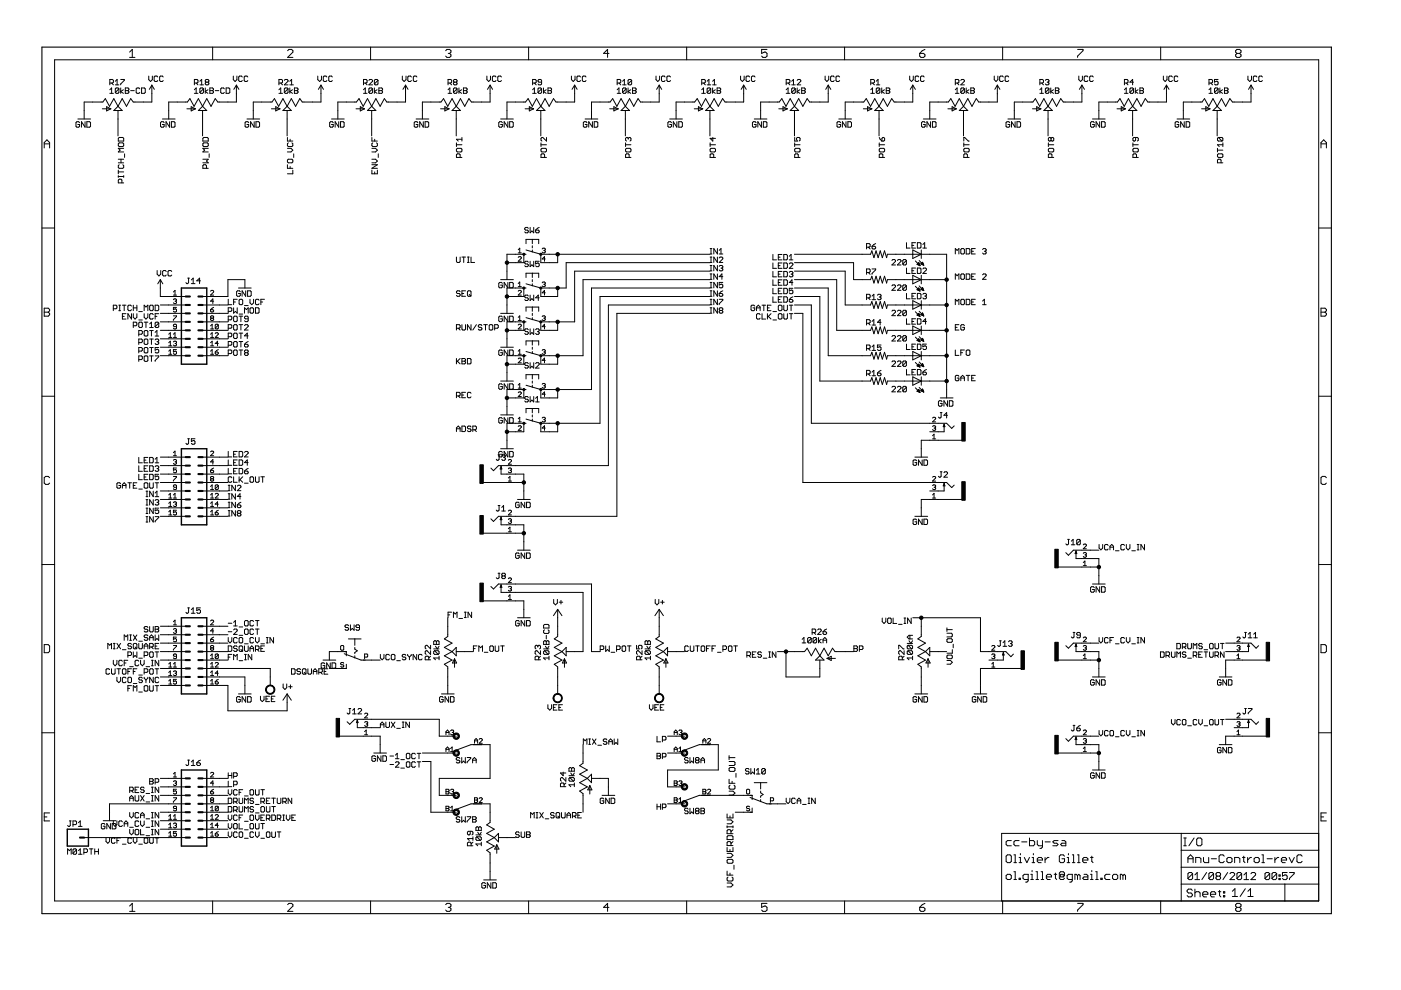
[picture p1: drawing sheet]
<svg xmlns="http://www.w3.org/2000/svg" width="297mm" height="210mm" viewBox="0 0 297 210" stroke-linecap="round" stroke-linejoin="round" font-family="sans-serif">
<g fill="#000" stroke="#000" stroke-width=".21">
<path d="M11.6 12.7v178.3zM23.3 19l.4-.4zM23.3 19.8h.7zM23.3 16.8v1.2zM23.3 16.8h.6zM23.7 18.6v1.2zM23.7 17.6l.3 .4zM23.9 16.8l.1 .2zM23.3 17.6h.6zM24 17v.4zM24 17.4l-.1 .2zM24.4 18.8v.8z"/>
<path d="M24.4 18.8l.2-.2zM24.4 19.6l.8-.8zM24.4 17.2l.4-.4zM24.4 18h.8zM24.6 18.6h.4zM24.4 19.6l.2 .2zM24.8 16.8v1.2zM25 18.6l.2 .2zM24.6 19.8h.4zM25.2 18.8v.8zM25.2 19.6l-.2 .2zM25.6 18.6v1.2z"/>
<path d="M25.6 19.4l.6-.4zM25.6 16.8h.8zM25.6 17.8v.2zM25.6 19.4l.6 .4zM26.4 16.8v.2zM26.4 17l-.8 .8zM26.6 18.6v1.2zM26.6 18.6h.5zM26.6 19.2h.5zM27.1 18.6l.2 .2zM27.1 19.2l.2 .2zM26.6 19.8h.5z"/>
<path d="M27.3 18.8v.2zM27.3 19l-.2 .2zM27.3 19.4v.2zM27.3 19.6l-.2 .2zM27.5 11l.5-.5zM27.5 12.2h1.1zM27.7 19.2h.8zM28 10.5v1.7zM28.9 18.8v.8zM28.9 19.6l.2 .2zM29.1 18.6l-.2 .2zM29.1 19.8h.3z"/>
<path d="M29.1 18.6h.3zM29.4 19.8l.2-.2zM29.4 18.6l.2 .2zM30 18.6v1.2zM30 19.8h.6zM30.6 19.8l.2-.2zM30 18.6h.6zM30.8 18.8v.8zM30.6 18.6l.2 .2zM31.5 16.1v.8zM31.5 16.9l.4 .4zM31.9 17.3l.4-.4z"/>
<path d="M32.2 18.1v1.8zM32.2 18.1l-.5 .8zM32.2 19.9v1.7zM32.3 16.1v.8zM32.7 16.3v.8zM32.7 17.1l.2 .2zM32.2 18.1l.5 .8zM32.9 16.1l-.2 .2zM32.9 17.3h.4zM32.9 16.1h.4zM33.4 17.1l-.1 .2zM33.3 16.1l.1 .2z"/>
<path d="M33.8 16.3v.8zM33.8 17.1l.2 .2zM34 16.1l-.2 .2zM34 17.3h.4zM34 16.1h.4zM34.4 17.3l.2-.2zM34.4 16.1l.2 .2zM41.2 19l.4-.4zM41.2 19.8h.8zM41.2 16.8v1.2zM41.2 16.8h.6zM41.6 18.6v1.2z"/>
<path d="M41.6 17.6l.4 .4zM41.8 16.8l.2 .2zM41.2 17.6h.6zM42 17v.4zM42 17.4l-.2 .2zM42.4 18.8v.8zM42.4 18.8l.2-.2zM42.4 19.6l.7-.8zM42.4 17.2l.4-.4zM42.4 18h.7zM42.6 18.6h.3zM42.4 19.6l.2 .2z"/>
<path d="M42.8 16.8v1.2zM42.9 18.6l.2 .2zM42.6 19.8h.3zM43.1 18.8v.8zM43.1 19.6l-.2 .2zM43.5 18.6v1.2zM43.5 19.4l.6-.4zM43.5 17l.2-.2zM43.5 17.6v.2zM43.5 17.6l.2-.2zM43.5 17v.2zM43.7 16.8h.4z"/>
<path d="M43.5 17.8l.2 .2zM43.5 17.2l.2 .2zM43.7 17.4h.4zM43.5 19.4l.6 .4zM44.1 16.8l.2 .2zM44.1 17.4l.2 .2zM43.7 18h.4zM44.3 17v.2zM44.3 17.2l-.2 .2zM44.3 17.6v.2zM44.3 17.8l-.2 .2zM44.5 18.6v1.2z"/>
<path d="M44.5 18.6h.6zM44.5 19.2h.6zM45.1 18.6l.2 .2zM45.1 19.2l.2 .2zM44.5 19.8h.6zM45.1 10v2.7zM45.3 18.8v.2zM45.3 19l-.2 .2zM45.3 19.4v.2zM45.3 19.6l-.2 .2zM45.6 19.2h.8zM46.8 18.8v.8z"/>
<path d="M46.8 19.6l.2 .2zM47 18.6l-.2 .2zM47 19.8h.4zM47 18.6h.4zM47.4 19.8l.2-.2zM47.4 18.6l.2 .2zM47.9 18.6v1.2zM47.9 19.8h.6zM48.5 19.8l.2-.2zM47.9 18.6h.6zM48.7 18.8v.8zM48.5 18.6l.2 .2z"/>
<path d="M49.5 16.1v.8zM49.5 16.9l.3 .4zM50.2 16.9l-.4 .4zM50.1 18.1v1.8zM50.1 18.1l-.5 .8zM50.1 19.9v1.7zM50.2 16.1v.8zM50.6 16.3v.8zM50.6 17.1l.2 .2zM50.1 18.1l.6 .8zM50.8 16.1l-.2 .2zM50.8 17.3h.4z"/>
<path d="M50.8 16.1h.4zM51.2 17.3l.2-.2zM51.2 16.1l.2 .2zM51.8 16.3v.8zM51.8 17.1l.2 .2zM52 16.1l-.2 .2zM52 17.3h.3zM52 16.1h.3zM52.3 17.3l.2-.2zM52.3 16.1l.2 .2zM59.5 18.6l-.4 .4zM59.1 19.8h.8z"/>
<path d="M59.1 16.8v1.2zM59.1 16.8h.6zM59.5 18.6v1.2zM59.5 17.6l.4 .4zM59.7 16.8l.2 .2zM59.1 17.6h.6zM59.9 17v.4zM59.9 17.4l-.2 .2zM60.3 18.8v.8zM60.5 18.6l-.2 .2zM60.3 19.6l.8-.8zM60.3 18l.8-.8z"/>
<path d="M60.5 18.6h.4zM60.3 19.6l.2 .2zM60.5 16.8l-.2 .2zM60.9 18.6l.2 .2zM60.5 19.8h.4zM60.5 16.8h.4zM61 12.2l1.1-1.2zM61.1 18.8v.8zM61.1 19.6l-.2 .2zM60.3 18h.8zM61.1 17v.2zM60.9 16.8l.2 .2z"/>
<path d="M61 10.8l.3-.3zM61.4 18.6v1.2zM61.4 19.4l.6-.4zM61.4 17.2l.4-.4zM61.4 18h.8zM61.8 16.8v1.2zM61.3 10.5h.5zM61.4 19.4l.6 .4zM61 12.2h1.1zM62.1 10.8v.2zM61.8 10.5l.3 .3zM62.4 18.6v1.2z"/>
<path d="M62.4 18.6h.6zM62.4 19.2h.6zM63 18.6l.2 .2zM63 19.2l.2 .2zM62.4 19.8h.6zM63.2 18.8v.2zM63.2 19l-.2 .2zM63.2 19.4v.2zM63.2 19.6l-.2 .2zM67.4 16.1v.8zM67.4 16.9l.4 .4zM68.2 16.9l-.4 .4z"/>
<path d="M68.1 18.1v1.8zM68.1 18.1l-.6 .8zM68.1 19.9v1.7zM68.2 16.1v.8zM68.5 16.3v.8zM68.5 17.1l.2 .2zM68.1 18.1l.5 .8zM68.5 16.3l.2-.2zM68.7 17.3h.4zM68.7 16.1h.4zM69.1 17.3l.2-.2zM69.1 16.1l.2 .2z"/>
<path d="M69.7 16.3v.8zM69.7 17.1l.2 .2zM69.9 16.1l-.2 .2zM69.9 17.3h.4zM69.9 16.1h.4zM70.3 17.3l.2-.2zM70.3 16.1l.2 .2zM77.4 18.6l-.3 .4zM77.1 19.8h.7zM77.1 16.8v1.2zM77.1 16.8h.5zM77.4 18.6v1.2z"/>
<path d="M77.4 17.6l.4 .4zM77.6 16.8l.2 .2zM77.1 17.6h.5zM77.8 17v.4zM77.8 17.4l-.2 .2zM78.2 18.8v.8zM78.2 18.8l.2-.2zM78.2 19.6l.8-.8zM78.2 18l.8-.8zM78.4 18.6h.4zM78.2 19.6l.2 .2zM78.4 16.8l-.2 .2z"/>
<path d="M78.6 10v2.7zM78.8 18.6l.2 .2zM78.4 19.8h.4zM78.4 16.8h.4zM79 18.8v.8zM78.8 19.8l.2-.2zM78.2 18h.8zM79 17v.2zM78.8 16.8l.2 .2zM79.4 18.6v1.2zM79.4 19.4l.5-.4zM79.4 17v.8z"/>
<path d="M79.4 17l.2-.2zM79.4 17.8l.7-.8zM79.6 16.8h.3zM79.4 17.8l.2 .2zM79.4 19.4l.5 .4zM79.9 16.8l.2 .2zM79.6 18h.3zM80.1 17v.8zM80.1 17.8l-.2 .2zM80.3 18.6v1.2zM80.3 18.6h.6zM80.3 19.2h.6z"/>
<path d="M80.9 18.6l.2 .2zM80.9 19.2l.2 .2zM80.3 19.8h.6zM81.1 18.8v.2zM80.9 19.2l.2-.2zM81.1 19.4v.2zM80.9 19.8l.2-.2zM85.3 16.1v.8zM85.3 16.9l.4 .4zM85.7 17.3l.4-.4zM86 18.1v1.8zM86 18.1l-.6 .8z"/>
<path d="M86 19.9v1.7zM86.1 16.1v.8zM86.5 16.3v.8zM86.5 17.1l.2 .2zM86 18.1l.5 .8zM86.7 16.1l-.2 .2zM86.7 17.3h.3zM86.7 16.1h.3zM87 17.3l.2-.2zM87 16.1l.2 .2zM87.6 16.3v.8zM87.6 17.1l.2 .2z"/>
<path d="M87.8 16.1l-.2 .2zM87.8 17.3h.4zM87.8 16.1h.4zM88.2 17.3l.2-.2zM88.2 16.1l.2 .2zM94.5 10.8l.3-.3zM94.8 10.5h.5zM94.5 11.9l.3 .3zM95.4 18.6l-.4 .4zM95 19.8h.8zM95 16.8v1.2zM95 16.8h.6z"/>
<path d="M95.3 10.5l.3 .3zM95 11.3h.3zM95.3 11.3l.3 .3zM94.8 12.2h.5zM95.4 18.6v1.2zM95.4 17.6l.4 .4zM95.6 16.8l.2 .2zM95 17.6h.6zM95.6 10.8v.2zM95.6 11l-.3 .3zM95.6 11.6v.3zM95.6 11.9l-.3 .3z"/>
<path d="M95.8 17v.4zM95.8 17.4l-.2 .2zM96.1 18.8v.8zM96.1 18.8l.2-.2zM96.1 19.6l.8-.8zM96.3 16.8l-.2 .2zM96.1 17.6v.2zM96.3 17.4l-.2 .2zM96.1 17v.2zM96.3 18.6h.4zM96.1 19.6l.2 .2zM96.3 16.8h.4z"/>
<path d="M96.1 17.8l.2 .2zM96.1 17.2l.2 .2zM96.3 17.4h.4zM96.7 18.6l.2 .2zM96.3 19.8h.4zM96.7 16.8l.2 .2zM96.7 17.4l.2 .2zM96.3 18h.4zM96.9 18.8v.8zM96.7 19.8l.2-.2zM96.9 17v.2zM96.9 17.2l-.2 .2z"/>
<path d="M96.9 17.6v.2zM96.7 18l.2-.2zM97.3 18.6v1.2zM97.3 19.4l.6-.4zM97.3 19.4l.6 .4zM98.3 18.6v1.2zM98.3 18.6h.5zM98.3 19.2h.5zM98.8 18.6l.2 .2zM98.8 19.2l.2 .2zM98.3 19.8h.5zM99 18.8v.2z"/>
<path d="M99 19l-.2 .2zM99 19.4v.2zM99 19.6l-.2 .2zM103.2 16.1v.8zM103.2 16.9l.4 .4zM103.6 17.3l.4-.4zM103.9 18.1v1.8zM103.9 18.1l-.5 .8zM103.9 19.9v1.7zM104 16.1v.8zM104.4 16.3v.8zM104.4 17.1l.2 .2z"/>
<path d="M103.9 18.1l.5 .8zM104.6 16.1l-.2 .2zM104.6 17.3h.4zM104.6 16.1h.4zM105.2 17.1l-.2 .2zM105 16.1l.2 .2zM105.5 16.3v.8zM105.5 17.1l.2 .2zM105.5 16.3l.2-.2zM105.7 17.3h.4zM105.7 16.1h.4zM106.1 17.3l.2-.2z"/>
<path d="M106.1 16.1l.2 .2zM112.1 10v2.7zM112.9 19l.4-.4zM112.9 19.8h.8zM112.9 16.8v1.2zM112.9 16.8h.6zM113.3 18.6v1.2zM113.3 17.6l.4 .4zM113.5 16.8l.2 .2zM112.9 17.6h.6zM113.7 17v.4zM113.7 17.4l-.2 .2z"/>
<path d="M114.1 18.8v.8zM114.1 18.8l.2-.2zM114.1 19.6l.7-.8zM114.1 17.8l.2 .2zM114.1 17v.2zM114.1 17.2l.2 .2zM114.3 18.6h.3zM114.1 19.6l.2 .2zM114.3 18h.3zM114.3 16.8l-.2 .2zM114.3 17.4h.5zM114.6 18.6l.2 .2z"/>
<path d="M114.3 19.8h.3zM114.6 18l.2-.2zM114.3 16.8h.3zM114.8 18.8v.8zM114.8 19.6l-.2 .2zM114.8 17v.8zM114.6 16.8l.2 .2zM115.2 18.6v1.2zM115.2 19.4l.6-.4zM115.2 19.4l.6 .4zM116.2 18.6v1.2zM116.2 18.6h.6z"/>
<path d="M116.2 19.2h.6zM116.8 18.6l.1 .2zM116.8 19.2l.1 .2zM116.2 19.8h.6zM116.9 18.8v.2zM116.9 19l-.1 .2zM116.9 19.4v.2zM116.9 19.6l-.1 .2zM121.2 16.1v.8zM121.2 16.9l.3 .4zM121.5 17.3l.4-.4zM121.8 18.1v1.8z"/>
<path d="M121.8 18.1l-.5 .8zM121.8 19.9v1.7zM121.9 16.1v.8zM122.3 16.3v.8zM122.3 17.1l.2 .2zM121.8 18.1l.6 .8zM122.5 16.1l-.2 .2zM122.5 17.3h.4zM122.5 16.1h.4zM122.9 17.3l.2-.2zM122.9 16.1l.2 .2zM123.5 16.3v.8z"/>
<path d="M123.5 17.1l.2 .2zM123.7 16.1l-.2 .2zM123.7 17.3h.4zM123.7 16.1h.4zM124.1 17.3l.1-.2zM124.1 16.1l.1 .2zM128 11.3h1.1zM128.8 10.5v1.7zM128.8 10.5l-.8 .8zM130.9 19l.3-.4zM130.9 19.8h.7zM130.9 16.8v1.2z"/>
<path d="M130.9 16.8h.5zM131.2 18.6v1.2zM131.2 17.6l.4 .4zM131.4 16.8l.2 .2zM130.9 17.6h.5zM131.6 17v.4zM131.6 17.4l-.2 .2zM132 18.8v.8zM132 18.8l.2-.2zM132 19.6l.8-.8zM132 17.2l.4-.4zM132 18h.8z"/>
<path d="M132.2 18.6h.4zM132 19.6l.2 .2zM132.4 16.8v1.2zM132.6 18.6l.2 .2zM132.2 19.8h.4zM132.8 18.8v.8zM132.8 19.6l-.2 .2zM133.2 18.6v1.2zM133.2 19.4l.5-.4zM133.2 17v.8zM133.2 17l.1-.2zM133.9 17l-.7 .8z"/>
<path d="M133.3 16.8h.4zM133.2 17.8l.1 .2zM133.2 19.4l.5 .4zM133.7 16.8l.2 .2zM133.3 18h.4zM133.9 17v.8zM133.9 17.8l-.2 .2zM134.1 18.6v1.2zM134.1 18.6h.6zM134.1 19.2h.6zM134.7 18.6l.2 .2zM134.7 19.2l.2 .2z"/>
<path d="M134.1 19.8h.6zM134.9 18.8v.2zM134.9 19l-.2 .2zM134.9 19.4v.2zM134.9 19.6l-.2 .2zM139.1 16.1v.8zM139.1 16.9l.4 .4zM139.5 17.3l.3-.4zM139.8 18.1v1.8zM139.8 18.1l-.6 .8zM139.8 19.9v1.7zM139.8 16.1v.8z"/>
<path d="M140.3 16.3v.8zM140.3 17.1l.1 .2zM139.8 18.1l.5 .8zM140.4 16.1l-.1 .2zM140.4 17.3h.4zM140.4 16.1h.4zM140.8 17.3l.2-.2zM140.8 16.1l.2 .2zM141.4 16.3v.8zM141.4 17.1l.2 .2zM141.4 16.3l.2-.2zM141.6 17.3h.4z"/>
<path d="M141.6 16.1h.4zM142 17.3l.2-.2zM142 16.1l.2 .2zM145.6 10v2.7zM149.2 18.6l-.4 .4zM148.8 19.8h.7zM148.8 16.8v1.2zM148.8 16.8h.6zM149.2 18.6v1.2zM149.2 17.6l.3 .4zM149.4 16.8l.1 .2zM148.8 17.6h.6z"/>
<path d="M149.5 17v.4zM149.5 17.4l-.1 .2zM149.9 18.8v.8zM150.1 18.6l-.2 .2zM149.9 19.6l.8-.8zM149.9 17.2l.4-.4zM149.9 18h.8zM150.1 18.6h.4zM149.9 19.6l.2 .2zM150.3 16.8v1.2zM150.5 18.6l.2 .2zM150.1 19.8h.4z"/>
<path d="M150.7 18.8v.8zM150.7 19.6l-.2 .2zM151.1 18.6v1.2zM151.1 19.4l.6-.4zM151.1 17.2l.4-.4zM151.1 18h.7zM151.5 16.8v1.2zM151.1 19.4l.6 .4zM152 18.6v1.2zM152 18.6h.6zM152 19.2h.6zM152.6 18.6l.2 .2z"/>
<path d="M152.6 19.2l.2 .2zM152 19.8h.6zM152.8 18.8v.2zM152.8 19l-.2 .2zM152.8 19.4v.2zM152.8 19.6l-.2 .2zM157 16.1v.8zM157 16.9l.4 .4zM157.4 17.3l.4-.4zM157.7 18.1v1.8zM157.7 18.1l-.6 .8zM157.7 19.9v1.7z"/>
<path d="M157.8 16.1v.8zM158.2 16.3v.8zM158.2 17.1l.2 .2zM157.7 18.1l.5 .8zM158.4 16.1l-.2 .2zM158.4 17.3h.3zM158.4 16.1h.3zM158.7 17.3l.2-.2zM158.7 16.1l.2 .2zM159.3 16.3v.8zM159.3 17.1l.2 .2zM159.3 16.3l.2-.2z"/>
<path d="M159.5 17.3h.4zM159.5 16.1h.4zM159.9 17.3l.2-.2zM159.9 16.1l.2 .2zM161.5 10.5v.8zM161.5 11.3l.6-.3zM161.5 11.9l.3 .3zM162.1 11h.2zM162.3 11l.3 .3zM161.8 12.2h.5zM161.5 10.5h1.1zM162.6 11.3v.6z"/>
<path d="M162.3 12.2l.3-.3zM166.7 19l.4-.4zM166.7 19.8h.8zM166.7 16.8v1.2zM166.7 16.8h.6zM167.1 18.6v1.2zM167.1 17.6l.4 .4zM167.3 16.8l.2 .2zM166.7 17.6h.6zM167.5 17v.4zM167.3 17.6l.2-.2zM167.9 18.8v.8z"/>
<path d="M167.9 18.8l.1-.2zM167.9 19.6l.7-.8zM168.2 16.8l-.3 .4zM167.9 18h.7zM168 18.6h.4zM167.9 19.6l.1 .2zM168.2 16.8v1.2zM168.4 18.6l.2 .2zM168 19.8h.4zM168.6 18.8v.8zM168.6 19.6l-.2 .2zM169 18.6v1.2z"/>
<path d="M169 19.4l.6-.4zM169 18l.8-.8zM169 17l.2-.2zM169 19.4l.6 .4zM169.2 16.8h.4zM169 18h.8zM169.8 17v.2zM169.6 16.8l.2 .2zM170 18.6v1.2zM170 18.6h.5zM170 19.2h.5zM170.5 18.6l.2 .2z"/>
<path d="M170.5 19.2l.2 .2zM170 19.8h.5zM170.7 18.8v.2zM170.7 19l-.2 .2zM170.7 19.4v.2zM170.7 19.6l-.2 .2zM174.9 16.1v.8zM174.9 16.9l.4 .4zM175.3 17.3l.4-.4zM175.6 18.1v1.8zM175.6 18.1l-.5 .8zM175.6 19.9v1.7z"/>
<path d="M175.7 16.1v.8zM176.1 16.3v.8zM176.1 17.1l.2 .2zM175.6 18.1l.5 .8zM176.3 16.1l-.2 .2zM176.3 17.3h.4zM176.3 16.1h.4zM176.7 17.3l.2-.2zM176.7 16.1l.2 .2zM177.2 16.3v.8zM177.2 17.1l.2 .2zM177.4 16.1l-.2 .2z"/>
<path d="M177.4 17.3h.4zM177.4 16.1h.4zM177.8 17.3l.2-.2zM177.8 16.1l.2 .2zM179.1 10v2.7zM185 18.6l-.4 .4zM184.6 19.8h.8zM184.6 16.8v1.2zM184.6 16.8h.6zM185 18.6v1.2zM185 17.6l.4 .4zM185.2 16.8l.2 .2z"/>
<path d="M184.6 17.6h.6zM185.4 17v.4zM185.2 17.6l.2-.2zM185.8 18.8v.8zM186 18.6l-.2 .2zM185.8 19.6l.7-.8zM185.8 17.2l.4-.4zM185.8 18h.7zM186 18.6h.4zM185.8 19.6l.2 .2zM186.2 16.8v1.2zM186.4 18.6l.1 .2z"/>
<path d="M186 19.8h.4zM186.5 18.8v.8zM186.5 19.6l-.1 .2zM186.9 18.6v1.2zM186.9 19.4l.6-.4zM186.9 19.4l.6 .4zM187.9 18.6v1.2zM187.9 18.6h.6zM187.9 19.2h.6zM188.5 18.6l.2 .2zM188.5 19.2l.2 .2zM187.9 19.8h.6z"/>
<path d="M188.7 18.8v.2zM188.7 19l-.2 .2zM188.7 19.4v.2zM188.7 19.6l-.2 .2zM192.9 16.1v.8zM192.9 16.9l.4 .4zM193.6 16.9l-.3 .4zM193.5 18.1v1.8zM193.5 18.1l-.5 .8zM193.5 19.9v1.7zM193.6 16.1v.8zM194 16.3v.8z"/>
<path d="M194 17.1l.2 .2zM193.5 18.1l.6 .8zM194.2 16.1l-.2 .2zM194.2 17.3h.4zM194.2 16.1h.4zM194.6 17.3l.2-.2zM194.6 16.1l.2 .2zM195 11.3v.6zM195 11.9l.3 .3zM195.2 16.3v.8zM195.2 17.1l.2 .2zM195.3 12.2h.5z"/>
<path d="M195.4 16.1l-.2 .2zM195.4 17.3h.3zM195.5 10.8l-.5 .5zM195.4 16.1h.3zM195.7 17.3l.2-.2zM195.8 12.2l.3-.3zM195 11.3h.8zM195.7 16.1l.2 .2zM195.5 10.8l.6-.3zM196.1 11.6v.3zM195.8 11.3l.3 .3zM202.5 19l.4-.4z"/>
<path d="M202.5 19.8h.8zM202.5 16.8v1.2zM202.5 16.8h.6zM202.9 18.6v1.2zM202.9 17.6l.4 .4zM203.1 16.8l.2 .2zM202.5 17.6h.6zM203.3 17v.4zM203.3 17.4l-.2 .2zM203.7 18.8v.8zM203.7 18.8l.2-.2zM203.7 19.6l.8-.8z"/>
<path d="M203.7 18l.8-.8zM203.9 18.6h.4zM203.7 19.6l.2 .2zM203.9 16.8l-.2 .2zM204.3 18.6l.2 .2zM203.9 19.8h.4zM203.9 16.8h.4zM204.5 18.8v.8zM204.5 19.6l-.2 .2zM203.7 18h.8zM204.5 17v.2zM204.3 16.8l.2 .2z"/>
<path d="M204.9 18.6v1.2zM204.9 19.4l.5-.4zM204.9 19.4l.5 .4zM205.8 18.6v1.2zM205.8 18.6h.6zM205.8 19.2h.6zM206.4 18.6l.2 .2zM206.4 19.2l.2 .2zM205.8 19.8h.6zM206.6 18.8v.2zM206.6 19l-.2 .2zM206.6 19.4v.2z"/>
<path d="M206.6 19.6l-.2 .2zM210.8 16.1v.8zM210.8 16.9l.4 .4zM211.6 16.9l-.4 .4zM211.5 18.1v1.8zM211.5 18.1l-.6 .8zM211.5 19.9v1.7zM211.6 16.1v.8zM211.9 16.3v.8zM211.9 17.1l.3 .2zM211.5 18.1l.5 .8zM211.9 16.3l.3-.2z"/>
<path d="M212.2 17.3h.3zM212.2 16.1h.3zM212.5 17.3l.2-.2zM212.6 10v2.7zM212.5 16.1l.2 .2zM213.1 16.3v.8zM213.1 17.1l.2 .2zM213.3 16.1l-.2 .2zM213.3 17.3h.4zM213.3 16.1h.4zM213.7 17.3l.2-.2zM213.7 16.1l.2 .2z"/>
<path d="M220.5 19l.4-.4zM220.5 19.8h.7zM220.5 16.8v1.2zM220.5 16.8h.5zM220.9 18.6v1.2zM220.9 17.6l.3 .4zM221 16.8l.2 .2zM220.5 17.6h.5zM221.2 17v.4zM221.2 17.4l-.2 .2zM221.6 18.8v.8zM221.8 18.6l-.2 .2z"/>
<path d="M221.6 19.6l.8-.8zM221.6 17l.2-.2zM221.8 18.6h.4zM221.6 19.6l.2 .2zM221.8 16.8h.4zM221.6 17.8l.2 .2zM222.2 18.6l.2 .2zM221.8 19.8h.4zM222.2 16.8l.2 .2zM222 17.4h.2zM222.2 17.4l.2 .2zM221.8 18h.4z"/>
<path d="M222.4 18.8v.8zM222.4 19.6l-.2 .2zM222.4 17v.2zM222.2 17.4l.2-.2zM222.4 17.6v.2zM222.2 18l.2-.2zM222.8 18.6v1.2zM222.8 19.4l.6-.4zM222.8 19.4l.6 .4zM223.8 18.6v1.2zM223.8 18.6h.5zM223.8 19.2h.5z"/>
<path d="M224.3 18.6l.2 .2zM224.3 19.2l.2 .2zM223.8 19.8h.5zM224.5 18.8v.2zM224.5 19l-.2 .2zM224.5 19.4v.2zM224.5 19.6l-.2 .2zM228.5 10.5h1.1zM228.5 11.9v.3zM228.7 16.1v.8zM228.7 16.9l.4 .4zM229.5 16.9l-.4 .4z"/>
<path d="M229.4 18.1v1.8zM229.4 18.1l-.5 .8zM229.4 19.9v1.7zM229.5 16.1v.8zM229.6 10.5v.3zM229.6 10.8l-1.1 1.1zM229.9 16.3v.8zM229.9 17.1l.2 .2zM229.4 18.1l.5 .8zM230.1 16.1l-.2 .2zM230.1 17.3h.4zM230.1 16.1h.4z"/>
<path d="M230.5 17.3l.2-.2zM230.5 16.1l.2 .2zM231 16.3v.8zM231 17.1l.2 .2zM231.2 16.1l-.2 .2zM231.2 17.3h.4zM231.2 16.1h.4zM231.6 17.3l.2-.2zM231.6 16.1l.2 .2zM238.4 19l.4-.4zM238.4 19.8h.8zM238.4 16.8v1.2z"/>
<path d="M238.4 16.8h.6zM238.8 18.6v1.2zM238.8 17.6l.4 .4zM239 16.8l.2 .2zM238.4 17.6h.6zM239.2 17v.4zM239.2 17.4l-.2 .2zM239.6 18.8v.8zM239.6 18.8l.2-.2zM239.6 19.6l.7-.8zM239.6 17.4h.7zM239.8 18.6h.3z"/>
<path d="M239.6 19.6l.2 .2zM240.1 18.6l.2 .2zM239.8 19.8h.3zM240.1 16.8v1.2zM240.1 16.8l-.5 .6zM240.3 18.8v.8zM240.3 19.6l-.2 .2zM240.7 18.6v1.2zM240.7 19.4l.6-.4zM240.7 19.4l.6 .4zM241.7 18.6v1.2zM241.7 18.6h.6z"/>
<path d="M241.7 19.2h.6zM242.3 18.6l.1 .2zM242.3 19.2l.1 .2zM241.7 19.8h.6zM242.4 18.8v.2zM242.4 19l-.1 .2zM242.4 19.4v.2zM242.4 19.6l-.1 .2zM246.1 10v2.7zM246.7 16.1v.8zM246.7 16.9l.3 .4zM247 17.3l.4-.4z"/>
<path d="M247.3 18.1v1.8zM247.3 18.1l-.5 .8zM247.3 19.9v1.7zM247.4 16.1v.8zM247.8 16.3v.8zM247.8 17.1l.2 .2zM247.3 18.1l.6 .8zM248 16.1l-.2 .2zM248 17.3h.4zM248 16.1h.4zM248.4 17.3l.2-.2zM248.4 16.1l.2 .2z"/>
<path d="M249 16.3v.8zM249 17.1l.2 .2zM249.2 16.1l-.2 .2zM249.2 17.3h.3zM249.2 16.1h.3zM249.5 17.3l.2-.2zM249.5 16.1l.2 .2zM256.3 19l.4-.4zM256.3 19.8h.8zM256.3 16.8v1.2zM256.3 16.8h.6zM256.7 18.6v1.2z"/>
<path d="M256.7 17.6l.4 .4zM256.9 16.8l.2 .2zM256.3 17.6h.6zM257.1 17v.4zM256.9 17.6l.2-.2zM257.5 18.8v.8zM257.5 18.8l.2-.2zM258.3 18.8l-.8 .8zM257.5 16.8v.6zM257.5 17.4l.4-.2zM257.7 18.6h.4zM257.5 19.6l.2 .2z"/>
<path d="M257.5 17.8l.2 .2zM257.9 17.2h.2zM258.1 18.6l.2 .2zM257.7 19.8h.4zM258.1 17.2l.2 .2zM257.7 18h.4zM258.3 18.8v.8zM258.3 19.6l-.2 .2zM257.5 16.8h.8zM258.3 17.4v.4zM258.3 17.8l-.2 .2zM258.6 18.6v1.2z"/>
<path d="M258.6 19.4l.6-.4zM258.6 19.4l.6 .4zM259.6 18.6v1.2zM259.6 18.6h.6zM259.6 19.2h.6zM260.2 18.6l.2 .2zM260.2 19.2l.2 .2zM259.6 19.8h.6zM260.4 18.8v.2zM260.4 19l-.2 .2zM260.4 19.4v.2zM260.2 19.8l.2-.2z"/>
<path d="M262 10.8l.3-.3zM262 11.6v.3zM262.3 11.3l-.3 .3zM262 10.8v.2zM262.3 10.5h.5zM262 11.9l.3 .3zM262 11l.3 .3zM262.3 11.3h.5zM262.8 10.5l.3 .3zM262.8 11.3l.3 .3zM262.3 12.2h.5zM263.1 10.8v.2z"/>
<path d="M262.8 11.3l.3-.3zM263.1 11.6v.3zM262.8 12.2l.3-.3zM264.6 16.1v.8zM264.6 16.9l.4 .4zM265 17.3l.3-.4zM265.2 18.1v1.8zM265.2 18.1l-.5 .8zM265.2 19.9v1.7zM265.3 16.1v.8zM265.7 16.3v.8zM265.7 17.1l.2 .2z"/>
<path d="M265.2 18.1l.6 .8zM265.9 16.1l-.2 .2zM265.9 17.3h.4zM265.9 16.1h.4zM266.3 17.3l.2-.2zM266.3 16.1l.2 .2zM266.9 16.3v.8zM266.9 17.1l.2 .2zM266.9 16.3l.2-.2zM267.1 17.3h.4zM267.1 16.1h.4zM267.5 17.3l.2-.2z"/>
<path d="M267.5 16.1l.2 .2zM11.6 12.7h268zM9.4 30.2v1.2zM9.4 30.2l.5-.5zM9.4 30.5h1.1zM9.9 29.7l.6 .5zM10.5 30.2v1.2zM16.1 26v.8zM16.1 26.8l.2 .2zM16.3 25.8l-.2 .2zM16.3 27h.4zM16.5 25.2h2.7z"/>
<path d="M16.3 25.8h.4zM16.7 27l.2-.2zM16.7 25.8l.2 .2zM16.9 26.4v.4zM16.5 26.4h.4zM17.3 25.8v1.2zM17.3 25.8l.7 1.2zM17.8 23.4v1.8zM17.8 21.6v1.8zM18 25.8v1.2zM18.4 25.8v1.2zM18.4 27h.6z"/>
<path d="M19 27l.2-.2zM18.4 25.8h.6zM19.2 26v.8zM19 25.8l.2 .2zM19.6 21.6h1.8zM17.8 21.6h1.8zM21.4 21.6h.4zM21.7 23.1h1.8zM22.3 20.9l-.5 .7zM22.3 20.9l.9 1.6zM22.6 22.6v.9zM22.6 22.6l.9 .5z"/>
<path d="M24.1 20.9l-.9 1.6zM22.6 23.5l.9-.4zM24.1 20.9l.9 1.6zM24.1 23.4l.9-.9zM25 23.4v1.8zM25.9 20.9l-.9 1.6zM25 22.5l.9 .9zM25 25.2v3.6zM25.1 38.2v.6zM25.1 38.2l.2-.2zM25.1 37.2v.4zM25.1 36.1v.8z"/>
<path d="M25.1 35.1v.4zM25.1 35.5l.2 .2zM25.1 33.8h1.1zM25.1 32.2l.4-.4zM25.1 31.5h1.1zM25.1 30.5v.4zM25.1 30.9l.2 .2zM25.1 29.9h1.1zM25.1 29.3v.6zM25.3 38h.4zM25.3 34.9l-.2 .2zM25.3 35.7h.7z"/>
<path d="M25.3 31.1h.7zM25.3 30.3l-.2 .2zM25.3 29.1l-.2 .2zM25.1 31.5l.4 .3zM25.7 38l.1 .2zM25.7 33.8v.7zM25.8 38.2v.6zM25.9 20.9l.9 1.6zM24.1 23.4h1.8zM26.2 35.5l-.2 .2zM26 31.1l.2-.2zM25.3 30.3h.7z"/>
<path d="M25.3 29.1h.7zM25.1 38.8h1.1zM26.2 37.2v.4zM25.1 37.4h1.1zM25.1 36.4h1.1zM26.2 35.1v.4zM26 34.9l.2 .2zM25.1 34.5h1.1zM25.1 32.2h1.1zM26.2 30.5v.4zM26 30.3l.2 .2zM26.2 29.3v.6z"/>
<path d="M26 29.1l.2 .2zM26.4 32.6v.8zM27.7 20.9l-.9 1.6zM27.7 20.9l.6 .7zM28.3 21.6h.3zM28.6 21.6h1.8zM30.4 21.6h1.8zM34 26v.8zM34 26.8l.2 .2zM34.2 25.8l-.2 .2zM34.2 27h.4zM34.4 25.2h2.7z"/>
<path d="M34.2 25.8h.4zM34.6 27l.2-.2zM34.6 25.8l.2 .2zM34.8 26.4v.4zM34.4 26.4h.4zM35.2 25.8v1.2zM35.2 25.8l.8 1.2zM35.8 23.4v1.8zM35.8 21.6v1.8zM36 25.8v1.2zM36.3 25.8v1.2zM36.3 27h.6z"/>
<path d="M36.9 27l.2-.2zM36.3 25.8h.6zM37.1 26v.8zM36.9 25.8l.2 .2zM37.6 21.6h1.8zM35.8 21.6h1.8zM39.4 21.6h.3zM39.6 23.1h1.8zM40.3 20.9l-.6 .7zM40.3 20.9l.8 1.6zM40.5 22.6v.9zM40.5 22.6l.9 .5z"/>
<path d="M42.1 20.9l-1 1.6zM40.5 23.5l.9-.4zM42.1 20.9l.8 1.6zM42.1 23.4l.8-.9zM42.9 23.4v1.8zM43.8 20.9l-.9 1.6zM42.9 22.5l.9 .9zM42.9 25.2v3.6zM43 35.1v.6zM43 35.1l.2-.2zM43 34.5h1.2zM43 32.2l.4-.4z"/>
<path d="M43 31.5h1.2zM43 30.5v.4zM43 30.9l.2 .2zM43 29.9h1.2zM43 29.3v.6zM43.2 34.9h.4zM43.2 31.1h.8zM43.2 30.3l-.2 .2zM43.2 29.1l-.2 .2zM43 31.5l.4 .3zM43.6 34.9l.2 .2zM43.8 35.1v.6z"/>
<path d="M44.2 33.8l-.4 .3zM43.8 20.9l.9 1.6zM42.1 23.4h1.7zM44 31.1l.2-.2zM43.2 30.3h.8zM43.2 29.1h.8zM43 35.7h1.2zM43.8 34.1l.4 .4zM43 33.8h1.2zM43 32.2h1.2zM44.2 30.5v.4zM44 30.3l.2 .2z"/>
<path d="M44.2 29.3v.6zM44 29.1l.2 .2zM44.3 32.6v.8zM45.6 20.9l-.9 1.6zM45.6 20.9l.6 .7zM46.2 21.6h.3zM46.5 21.6h1.8zM48.3 21.6h1.8zM52 26v.8zM52 26.8l.2 .2zM52.2 25.8l-.2 .2zM52.2 27h.3z"/>
<path d="M52.4 25.2h2.7zM52.2 25.8h.3zM52.5 27l.2-.2zM52.5 25.8l.2 .2zM52.7 26.4v.4zM52.3 26.4h.4zM53.1 25.8v1.2zM53.1 25.8l.8 1.2zM53.7 23.4v1.8zM53.7 21.6v1.8zM53.9 25.8v1.2zM54.3 25.8v1.2z"/>
<path d="M54.3 27h.5zM55 26.8l-.2 .2zM54.3 25.8h.5zM55 26v.8zM54.8 25.8l.2 .2zM55.5 21.6h1.8zM53.7 21.6h1.8zM57.3 21.6h.4zM57.6 23.1h1.8zM58.2 20.9l-.5 .7zM58.2 20.9l.9 1.6zM58.5 22.6v.9z"/>
<path d="M58.5 22.6l.9 .5zM60 20.9l-.9 1.6zM58.5 23.5l.9-.4zM60 20.9l.9 1.6zM60.9 22.5l-.9 .9zM60.9 23.4v1.8zM61.8 20.9l-.9 1.6zM60.9 22.5l.9 .9zM60.9 25.2v3.6zM60.9 36.9h1.2zM60.9 34.9v.8zM60.9 34v.3z"/>
<path d="M60.9 34.3l.2 .2zM60.9 32.2h.8zM60.9 30.5v.4zM60.9 30.9l.2 .2zM60.9 29.1v.8zM61.1 34.5h.8zM61.1 33.8l-.2 .2zM61.1 30.3l-.2 .2zM61.1 31.1h.8zM61.5 35.3v.4zM61.5 29.5v.4zM61.7 32.2l.4-.4z"/>
<path d="M60.9 31.5h.8zM61.8 20.9l.9 1.6zM60 23.4h1.8zM61.9 34.5l.2-.2zM61.1 33.8h.8zM61.9 31.1l.2-.2zM62.1 36.1v.8zM60.9 35.7h1.2zM62.1 34v.3zM61.9 33.8l.2 .2zM61.7 31.5l.4 .3zM62.1 30.5v.4z"/>
<path d="M61.9 30.3l.2 .2zM60.9 29.9h1.2zM62.3 32.6v.8zM63.6 20.9l-.9 1.6zM63.6 20.9l.5 .7zM64.1 21.6h.4zM64.5 21.6h1.8zM66.3 21.6h1.8zM69.9 26v.8zM69.9 26.8l.2 .2zM70.1 25.8l-.2 .2zM70.1 27h.4z"/>
<path d="M70.3 25.2h2.7zM70.1 25.8h.4zM70.7 26.8l-.2 .2zM70.5 25.8l.2 .2zM70.7 26.4v.4zM70.3 26.4h.4zM71.1 25.8v1.2zM71.1 25.8l.7 1.2zM71.6 23.4v1.8zM71.6 21.6v1.8zM71.8 25.8v1.2zM72.2 25.8v1.2z"/>
<path d="M72.2 27h.6zM73 26.8l-.2 .2zM72.2 25.8h.6zM73 26v.8zM72.8 25.8l.2 .2zM73.4 21.6h1.8zM71.6 21.6h1.8zM75.2 21.6h.4zM75.5 23.1h1.8zM76.1 20.9l-.5 .7zM76.1 20.9l.9 1.6zM76.4 22.6v.9z"/>
<path d="M76.4 22.6l.9 .5zM77.9 20.9l-.9 1.6zM76.4 23.5l.9-.4zM77.9 20.9l.9 1.6zM77.9 23.4l.9-.9zM78.8 23.4v1.8zM79.7 20.9l-.9 1.6zM78.8 22.5l.9 .9zM78.8 25.2v3.6zM78.8 36.1v.8zM78.8 36.9h1.2zM78.8 35.7l1.2-.8z"/>
<path d="M78.8 34.5h.8zM78.8 32.2h.8zM78.8 30.5v.4zM78.8 30.9l.2 .2zM78.8 29.1v.8zM79 30.3l-.2 .2zM79 31.1h.8zM79.4 36.4v.5zM79.4 29.5v.4zM79.6 34.5l.4-.4zM78.8 33.8h.8zM79.6 32.2l.4-.4z"/>
<path d="M78.8 31.5h.8zM79.7 20.9l.9 1.6zM77.9 23.4h1.8zM79.8 31.1l.2-.2zM80 36.1v.8zM78.8 35.7h1.2zM78.8 34.9h1.2zM79.6 33.8l.4 .3zM79.6 31.5l.4 .3zM80 30.5v.4zM79.8 30.3l.2 .2zM78.8 29.9h1.2z"/>
<path d="M80.2 32.6v.8zM81.5 20.9l-.9 1.6zM81.5 20.9l.5 .7zM82 21.6h.4zM82.4 21.6h1.8zM84.2 21.6h1.8zM87.8 26v.8zM87.8 26.8l.2 .2zM88 25.8l-.2 .2zM88 27h.4zM88.2 25.2h2.7zM88 25.8h.4z"/>
<path d="M88.4 27l.2-.2zM88.4 25.8l.2 .2zM88.6 26.4v.4zM88.2 26.4h.4zM89 25.8v1.2zM89 25.8l.7 1.2zM89.6 23.4v1.8zM89.6 21.6v1.8zM89.7 25.8v1.2zM90.1 25.8v1.2zM90.1 27h.6zM90.7 27l.2-.2z"/>
<path d="M90.1 25.8h.6zM90.9 26v.8zM90.7 25.8l.2 .2zM91.4 21.6h1.7zM89.6 21.6h1.8zM93.1 21.6h.4zM93.4 23.1h1.8zM94 20.9l-.5 .7zM94 20.9l.9 1.6zM94.3 22.6v.9zM94.3 22.6l.9 .5zM95.8 20.9l-.9 1.6z"/>
<path d="M94.3 23.5l.9-.4zM95.8 20.9l.9 1.6zM95.8 23.4l.9-.9zM96.7 23.4v1.8zM97.6 20.9l-.9 1.6zM96.7 22.5l.9 .9zM96.7 25.2v3.6zM96.8 32.8v.6zM96.8 32.8l.2-.2zM96.8 31.6v.4zM96.8 32l.2 .2zM96.8 30.3v.8z"/>
<path d="M96.8 29.5h1.1zM97 32.6h.3zM97 32.2h.7zM97 31.5l-.2 .1zM96.8 29.5l.4 .4zM97.3 32.6l.3 .2zM97.6 32.8v.6zM97.6 20.9l.9 1.6zM95.8 23.4h1.8zM97.7 32.2l.2-.2zM97 31.5h.7zM96.8 33.4h1.1z"/>
<path d="M97.9 31.6v.4zM97.7 31.5l.2 .1zM96.8 30.7h1.1zM97.9 29.1v.8zM99.4 20.9l-.9 1.6zM99.4 20.9l.5 .7zM99.9 21.6h.4zM100.3 21.6h1.8zM102.1 21.6h1.8zM105.7 26v.8zM105.7 26.8l.2 .2zM105.9 25.8l-.2 .2z"/>
<path d="M105.9 27h.4zM106.2 25.2h2.6zM105.9 25.8h.4zM106.3 27l.2-.2zM106.3 25.8l.2 .2zM106.5 26.4v.4zM106.1 26.4h.4zM106.9 25.8v1.2zM106.9 25.8l.8 1.2zM107.5 23.4v1.8zM107.5 21.6v1.8zM107.7 25.8v1.2z"/>
<path d="M108.1 25.8v1.2zM108.1 27h.5zM108.6 27l.2-.2zM108.1 25.8h.5zM108.8 26v.8zM108.6 25.8l.2 .2zM109.3 21.6h1.8zM107.5 21.6h1.8zM111.1 21.6h.3zM111.3 23.1h1.8zM112 20.9l-.6 .7zM112 20.9l.9 1.6z"/>
<path d="M112.2 22.6v.9zM112.2 22.6l.9 .5zM113.7 20.9l-.8 1.6zM112.2 23.5l.9-.4zM113.7 20.9l1 1.6zM113.7 23.4l1-.9zM114.7 23.4v1.8zM115.5 20.9l-.8 1.6zM114.7 22.5l.8 .9zM114.7 25.2v3.6zM114.7 32.8v.6zM114.7 32.8l.2-.2z"/>
<path d="M114.7 31.6v.4zM114.7 32l.2 .2zM114.7 30.3v.8zM114.7 29.3v.4zM114.7 29.7l.2 .2zM114.9 32.6h.4zM114.9 32.2h.8zM114.9 31.5l-.2 .1zM114.9 29.1l-.2 .2zM114.9 29.1h.2zM115.3 32.6l.2 .2zM115.5 32.8v.6z"/>
<path d="M115.5 20.9l.9 1.6zM113.7 23.4h1.8zM115.9 32l-.2 .2zM114.9 31.5h.8zM114.7 33.4h1.2zM115.9 31.6v.4zM115.7 31.5l.2 .1zM114.7 30.7h1.2zM115.9 29.1v.8zM115.1 29.1l.8 .8zM117.3 20.9l-.9 1.6zM117.3 20.9l.6 .7z"/>
<path d="M117.9 21.6h.3zM118.2 21.6h1.8zM120 21.6h1.8zM123.7 26v.8zM123.7 26.8l.2 .2zM123.9 25.8l-.2 .2zM123.9 27h.3zM124.1 25.2h2.6zM123.9 25.8h.3zM124.2 27l.2-.2zM124.2 25.8l.2 .2zM124.4 26.4v.4z"/>
<path d="M124.1 26.4h.3zM124.8 25.8v1.2zM124.8 25.8l.8 1.2zM125.4 23.4v1.8zM125.4 21.6v1.8zM125.6 25.8v1.2zM126 25.8v1.2zM126 27h.6zM126.6 27l.1-.2zM126 25.8h.6zM126.7 26v.8zM126.6 25.8l.1 .2z"/>
<path d="M127.2 21.6h1.8zM125.4 21.6h1.8zM129 21.6h.3zM129.3 23.1h1.8zM129.9 20.9l-.6 .7zM129.9 20.9l.9 1.6zM130.2 22.6v.9zM130.2 22.6l.9 .5zM131.7 20.9l-.9 1.6zM130.2 23.5l.9-.4zM131.7 20.9l.9 1.6zM131.7 23.4l.9-.9z"/>
<path d="M132.6 23.4v1.8zM133.5 20.9l-.9 1.6zM132.6 22.5l.9 .9zM132.6 25.2v3.6zM132.6 32.8v.6zM132.6 32.8l.2-.2zM132.6 31.6v.4zM132.6 32l.2 .2zM132.6 30.3v.8zM132.6 29.3v.4zM132.6 29.3l.2-.2zM132.8 32.6h.4z"/>
<path d="M132.8 32.2h.8zM132.8 31.5l-.2 .1zM132.6 29.7l.2 .2zM132.8 29.1h.2zM133 29.1l.2 .2zM133.2 32.6l.2 .2zM133.2 29.3v.2zM133.2 29.3l.2-.2zM133.4 32.8v.6zM133.4 29.1h.2zM133.5 20.9l.9 1.6zM131.7 23.4h1.8z"/>
<path d="M133.6 32.2l.2-.2zM132.8 31.5h.8zM133.6 29.1l.2 .2zM132.6 33.4h1.2zM133.8 31.6v.4zM133.6 31.5l.2 .1zM132.6 30.7h1.2zM133.8 29.3v.4zM133.8 29.7l-.2 .2zM135.3 20.9l-.9 1.6zM135.3 20.9l.5 .7zM135.8 21.6h.4z"/>
<path d="M136.2 21.6h1.8zM138 21.6h1.8zM141.6 26v.8zM141.6 26.8l.2 .2zM141.8 25.8l-.2 .2zM141.8 27h.4zM142 25.2h2.7zM141.8 25.8h.4zM142.2 27l.2-.2zM142.2 25.8l.2 .2zM142.4 26.4v.4zM142 26.4h.4z"/>
<path d="M142.7 25.8v1.2zM142.7 25.8l.8 1.2zM143.3 23.4v1.8zM143.3 21.6v1.8zM143.5 25.8v1.2zM143.9 25.8v1.2zM143.9 27h.6zM144.5 27l.2-.2zM143.9 25.8h.6zM144.7 26v.8zM144.5 25.8l.2 .2zM145.1 21.6h1.8z"/>
<path d="M143.3 21.6h1.8zM146.9 21.6h.4zM147.2 23.1h1.8zM147.8 20.9l-.5 .7zM147.8 20.9l.9 1.6zM148.1 22.6v.9zM148.1 22.6l.9 .5zM149.6 20.9l-.9 1.6zM148.1 23.5l.9-.4zM149.6 20.9l.9 1.6zM149.6 23.4l.9-.9zM150.5 23.4v1.8z"/>
<path d="M151.4 20.9l-.9 1.6zM150.5 22.5l.9 .9zM150.5 25.2v3.6zM150.6 32.8v.6zM150.6 32.8l.1-.2zM150.6 31.6v.4zM150.6 32l.1 .2zM150.6 30.3v.8zM150.6 29.3l.5 .6zM150.7 32.6h.4zM150.7 32.2h.8zM150.7 31.5l-.1 .1z"/>
<path d="M151.1 32.6l.2 .2zM151.1 29.1v.8zM151.3 32.8v.6zM151.4 20.9l.9 1.6zM149.6 23.4h1.8zM151.5 32.2l.2-.2zM150.7 31.5h.8zM150.6 33.4h1.1zM151.7 31.6v.4zM151.5 31.5l.2 .1zM150.6 30.7h1.1zM150.6 29.3h1.1z"/>
<path d="M153.2 20.9l-.9 1.6zM153.2 20.9l.5 .7zM153.7 21.6h.4zM154.1 21.6h1.8zM155.9 21.6h1.8zM159.5 26v.8zM159.5 26.8l.2 .2zM159.7 25.8l-.2 .2zM159.7 27h.4zM159.9 25.2h2.7zM159.7 25.8h.4zM160.1 27l.2-.2z"/>
<path d="M160.1 25.8l.2 .2zM160.3 26.4v.4zM159.9 26.4h.4zM160.7 25.8v1.2zM160.7 25.8l.7 1.2zM161.3 23.4v1.8zM161.3 21.6v1.8zM161.4 25.8v1.2zM161.8 25.8v1.2zM161.8 27h.6zM162.4 27l.2-.2zM161.8 25.8h.6z"/>
<path d="M162.6 26v.8zM162.4 25.8l.2 .2zM163.1 21.6h1.7zM161.3 21.6h1.8zM164.8 21.6h.4zM165.1 23.1h1.8zM165.8 20.9l-.6 .7zM165.8 20.9l.8 1.6zM166 22.6v.9zM166 22.6l.9 .5zM167.5 20.9l-.9 1.6zM166 23.5l.9-.4z"/>
<path d="M167.5 20.9l.9 1.6zM167.5 23.4l.9-.9zM168.4 23.4v1.8zM169.3 20.9l-.9 1.6zM168.4 22.5l.9 .9zM168.4 25.2v3.6zM168.5 32.8v.6zM168.5 32.8l.2-.2zM168.5 31.6v.4zM168.5 32l.2 .2zM168.5 30.3v.8zM168.5 29.1v.8z"/>
<path d="M168.5 29.9h.6zM168.7 32.6h.4zM168.7 32.2h.7zM168.7 31.5l-.2 .1zM168.9 29.3v.2zM168.9 29.3l.2-.2zM169.1 32.6l.1 .2zM168.9 29.5l.2 .4zM169.1 29.1h.3zM169.2 32.8v.6zM169.3 20.9l.9 1.6zM167.5 23.4h1.8z"/>
<path d="M169.4 32.2l.2-.2zM168.7 31.5h.7zM169.4 29.1l.2 .2zM168.5 33.4h1.1zM169.6 31.6v.4zM169.4 31.5l.2 .1zM168.5 30.7h1.1zM169.6 29.3v.4zM169.6 29.7l-.2 .2zM171.1 20.9l-.9 1.6zM171.1 20.9l.6 .7zM171.7 21.6h.3z"/>
<path d="M172 21.6h1.8zM173.8 21.6h1.8zM177.5 26v.8zM177.5 26.8l.2 .2zM177.7 25.8l-.2 .2zM177.7 27h.3zM177.8 25.2h2.7zM177.7 25.8h.3zM178 27l.2-.2zM178 25.8l.2 .2zM178.2 26.4v.4zM177.8 26.4h.4z"/>
<path d="M178.6 25.8v1.2zM178.6 25.8l.8 1.2zM179.2 23.4v1.8zM179.2 21.6v1.8zM179.4 25.8v1.2zM179.8 25.8v1.2zM179.8 27h.5zM180.3 27l.2-.2zM179.8 25.8h.5zM180.5 26v.8zM180.3 25.8l.2 .2zM181 21.6h1.8z"/>
<path d="M179.2 21.6h1.8zM182.8 21.6h.3zM183 23.1h1.8zM183.7 20.9l-.6 .7zM183.7 20.9l.9 1.6zM183.9 22.6v.9zM183.9 22.6l.9 .5zM185.5 20.9l-.9 1.6zM183.9 23.5l.9-.4zM185.5 20.9l.9 1.6zM185.5 23.4l.9-.9zM186.4 23.4v1.8z"/>
<path d="M187.3 20.9l-.9 1.6zM186.4 22.5l.9 .9zM186.4 25.2v3.6zM186.4 32.8v.6zM186.4 32.8l.2-.2zM186.4 31.6v.4zM186.4 32l.2 .2zM186.4 30.3v.8zM186.4 29.1l.2 .4zM186.6 32.6h.4zM186.6 32.2h.8zM186.6 31.5l-.2 .1z"/>
<path d="M186.6 29.5l.4 .4zM187 32.6l.2 .2zM187 29.9h.4zM187 29.3v.6zM187.2 32.8v.6zM187.2 29.1l-.2 .2zM187.3 20.9l.9 1.6zM185.5 23.4h1.8zM187.4 32.2l.2-.2zM186.6 31.5h.8zM187.4 29.9l.2-.2zM187.2 29.1h.2z"/>
<path d="M186.4 33.4h1.2zM187.6 31.6v.4zM187.4 31.5l.2 .1zM186.4 30.7h1.2zM187.6 29.3v.4zM187.4 29.1l.2 .2zM189.1 20.9l-.9 1.6zM189.1 20.9l.5 .7zM189.6 21.6h.3zM189.9 21.6h1.8zM191.7 21.6h1.8zM195.4 26v.8z"/>
<path d="M195.4 26.8l.2 .2zM195.6 25.8l-.2 .2zM195.6 27h.4zM195.8 25.2h2.7zM195.6 25.8h.4zM196 27l.2-.2zM196 25.8l.2 .2zM196.2 26.4v.4zM195.8 26.4h.4zM196.5 25.8v1.2zM196.5 25.8l.8 1.2zM197.1 23.4v1.8z"/>
<path d="M197.1 21.6v1.8zM197.3 25.8v1.2zM197.7 25.8v1.2zM197.7 27h.6zM198.3 27l.2-.2zM197.7 25.8h.6zM198.5 26v.8zM198.3 25.8l.2 .2zM198.9 21.6h1.8zM197.1 21.6h1.8zM200.7 21.6h.4zM201 23.1h1.8z"/>
<path d="M201.6 20.9l-.5 .7zM201.6 20.9l.9 1.6zM201.9 22.6v.9zM201.9 22.6l.9 .5zM203.4 20.9l-.9 1.6zM201.9 23.5l.9-.4zM203.4 20.9l.9 1.6zM204.3 22.5l-.9 .9zM204.3 23.4v1.8zM205.2 20.9l-.9 1.6zM204.3 22.5l.9 .9zM204.3 25.2v3.6z"/>
<path d="M204.3 32.8v.6zM204.3 32.8l.2-.2zM204.3 31.6v.4zM204.3 32l.2 .2zM204.3 30.3v.8zM204.3 29.1v.8zM204.3 29.1h.2zM204.5 32.6h.4zM204.5 32.2h.8zM204.5 31.5l-.2 .1zM204.5 29.1l.8 .8zM204.9 32.6l.2 .2z"/>
<path d="M205.1 32.8v.6zM205.2 20.9l.9 1.6zM203.4 23.4h1.8zM205.3 32.2l.2-.2zM204.5 31.5h.8zM205.3 29.9h.2zM204.3 33.4h1.2zM205.5 31.6v.4zM205.3 31.5l.2 .1zM204.3 30.7h1.2zM207 20.9l-.9 1.6zM207 20.9l.5 .7z"/>
<path d="M207.5 21.6h.4zM207.9 21.6h1.8zM209.7 21.6h1.8zM213.3 26v.8zM213.3 26.8l.2 .2zM213.3 26l.2-.2zM213.5 27h.4zM213.7 25.2h2.7zM213.5 25.8h.4zM213.9 27l.2-.2zM213.9 25.8l.2 .2zM214.1 26.4v.4z"/>
<path d="M213.7 26.4h.4zM214.5 25.8v1.2zM214.5 25.8l.7 1.2zM215.1 23.4v1.8zM215.1 21.6v1.8zM215.2 25.8v1.2zM215.6 25.8v1.2zM215.6 27h.6zM216.2 27l.2-.2zM215.6 25.8h.6zM216.4 26v.8zM216.2 25.8l.2 .2z"/>
<path d="M216.8 21.6h1.8zM215.1 21.6h1.7zM218.6 21.6h.4zM218.9 23.1h1.8zM219.5 20.9l-.5 .7zM219.5 20.9l.9 1.6zM219.8 22.6v.9zM219.8 22.6l.9 .5zM221.3 20.9l-.9 1.6zM219.8 23.5l.9-.4zM221.3 20.9l.9 1.6zM222.2 22.5l-.9 .9z"/>
<path d="M222.2 23.4v1.8zM223.1 20.9l-.9 1.6zM222.2 22.5l.9 .9zM222.2 25.2v3.6zM222.3 32.8v.6zM222.3 32.8l.2-.2zM222.3 31.6v.4zM222.3 32l.2 .2zM222.3 30.3v.8zM222.3 29.3v.4zM222.5 29.1l-.2 .2zM222.5 32.6h.3z"/>
<path d="M222.5 32.2h.7zM222.5 31.5l-.2 .1zM222.3 29.7l.2 .2zM222.5 29.1h.2zM222.7 29.1l.1 .2zM222.5 29.9h.2zM222.8 32.6l.2 .2zM222.8 29.3l.2-.2zM222.8 29.7l-.1 .2zM222.8 29.3v.4zM223 32.8v.6zM223 29.1h.2z"/>
<path d="M222.8 29.7l.2 .2zM223.1 20.9l.9 1.6zM221.3 23.4h1.8zM223.2 32.2l.2-.2zM222.5 31.5h.7zM223.2 29.1l.2 .2zM223 29.9h.2zM222.3 33.4h1.1zM223.4 31.6v.4zM223.2 31.5l.2 .1zM222.3 30.7h1.1zM223.4 29.3v.4z"/>
<path d="M223.4 29.7l-.2 .2zM224.9 20.9l-.9 1.6zM224.9 20.9l.5 .7zM225.4 21.6h.4zM225.8 21.6h1.8zM227.6 21.6h1.8zM231.2 26v.8zM231.2 26.8l.2 .2zM231.4 25.8l-.2 .2zM231.4 27h.4zM231.6 25.2h2.7zM231.4 25.8h.4z"/>
<path d="M231.8 27l.2-.2zM231.8 25.8l.2 .2zM232 26.4v.4zM231.6 26.4h.4zM232.4 25.8v1.2zM232.4 25.8l.8 1.2zM233 23.4v1.8zM233 21.6v1.8zM233.2 25.8v1.2zM233.6 25.8v1.2zM233.6 27h.5zM234.1 27l.2-.2z"/>
<path d="M233.6 25.8h.5zM234.3 26v.8zM234.1 25.8l.2 .2zM234.8 21.6h1.8zM233 21.6h1.8zM236.6 21.6h.3zM236.8 23.1h1.8zM237.4 20.9l-.5 .7zM237.4 20.9l1 1.6zM237.7 22.6v.9zM237.7 22.6l.9 .5zM239.2 20.9l-.8 1.6z"/>
<path d="M237.7 23.5l.9-.4zM239.2 20.9l.9 1.6zM239.2 23.4l.9-.9zM240.1 23.4v1.8zM241 20.9l-.9 1.6zM240.1 22.5l.9 .9zM240.1 25.2v3.6zM240.2 32.8v.6zM240.2 32.8l.2-.2zM240.2 31.6v.4zM240.2 32l.2 .2zM240.2 30.3v.8z"/>
<path d="M240.2 29.3v.4zM240.2 29.7l.2 .2zM240.4 32.6h.4zM240.4 32.2h.8zM240.4 31.5l-.2 .1zM240.4 29.1l-.2 .2zM240.4 29.9h.2zM240.6 29.9l.2-.2zM240.8 32.6l.2 .2zM240.8 29.1v.6zM241 32.8v.6zM241 20.9l.9 1.6z"/>
<path d="M239.2 23.4h1.8zM241.2 32.2l.1-.2zM240.4 31.5h.8zM241.2 29.9l.1-.2zM240.4 29.1h.8zM240.2 33.4h1.1zM241.3 31.6v.4zM241.2 31.5l.1 .1zM240.2 30.7h1.1zM241.3 29.3v.4zM241.2 29.1l.1 .2zM242.8 20.9l-.9 1.6z"/>
<path d="M242.8 20.9l.6 .7zM243.4 21.6h.3zM243.7 21.6h1.8zM245.5 21.6h1.8zM249.2 26v.8zM249.2 26.8l.1 .2zM249.3 25.8l-.1 .2zM249.3 27h.4zM249.6 25.2h2.6zM249.3 25.8h.4zM249.7 27l.2-.2zM249.7 25.8l.2 .2z"/>
<path d="M249.9 26.4v.4zM249.5 26.4h.4zM250.3 25.8v1.2zM250.3 25.8l.8 1.2zM250.9 23.4v1.8zM250.9 21.6v1.8zM251.1 25.8v1.2zM251.5 25.8v1.2zM251.5 27h.6zM252.1 27l.1-.2zM251.5 25.8h.6zM252.2 26v.8z"/>
<path d="M252.1 25.8l.1 .2zM252.7 21.6h1.8zM250.9 21.6h1.8zM254.5 21.6h.3zM254.8 23.1h1.7zM255.4 20.9l-.6 .7zM255.4 20.9l.9 1.6zM255.7 22.6v.9zM255.7 22.6l.8 .5zM257.2 20.9l-.9 1.6zM255.7 23.5l.8-.4zM257.2 20.9l.9 1.6z"/>
<path d="M257.2 23.4l.9-.9zM258.1 23.4v1.8zM259 20.9l-.9 1.6zM258.1 22.5l.9 .9zM258.1 25.2v3.6zM258.1 34v.5zM258.3 33.8l-.2 .2zM258.1 32.8v.4zM258.1 33.2l.2 .2zM258.1 31.5v.7zM258.1 30.7h1.2zM258.1 29.3v.4z"/>
<path d="M258.1 29.3l.2-.2zM258.3 33.8h.4zM258.3 33.4h.8zM258.3 32.6l-.2 .2zM258.1 29.7l.2 .2zM258.3 29.1h.8zM258.1 30.7l.4 .4zM258.7 33.8l.2 .2zM258.9 34v.5zM259 20.9l.9 1.6zM257.2 23.4h1.8zM259.1 33.4l.2-.2z"/>
<path d="M258.3 32.6h.8zM258.3 29.9h.8zM259.1 29.1l.2 .2zM258.3 29.1l.8 .8zM258.1 34.5h1.2zM259.3 32.8v.4zM259.1 32.6l.2 .2zM258.1 31.8h1.2zM259.3 30.3v.8zM259.3 29.3v.4zM259.3 29.7l-.2 .2zM260.8 20.9l-.9 1.6z"/>
<path d="M260.8 20.9l.5 .7zM261.3 21.6h.4zM261.7 21.6h1.7zM263.4 21.6h1.8zM280.1 30.2v1.2zM280.1 30.2l.5-.5zM280.1 30.5h1.1zM280.6 29.7l.6 .5zM281.2 30.2v1.2zM8.9 48.3h2.7zM33.3 57.4v.7zM33.3 58.1l.4 .4z"/>
<path d="M34.1 58.1l-.4 .4zM34 59.3l-.6 .9zM34.1 57.4v.7zM34.5 57.6v.7zM34.5 58.3l.2 .2zM34.7 57.4l-.2 .2zM34.7 58.5h.4zM34.7 57.4h.4zM35.1 58.5l.1-.2zM35.1 57.4l.1 .2zM35.6 57.6v.7zM35.6 58.3l.2 .2z"/>
<path d="M35.8 57.4l-.2 .2zM35.8 58.5h.4zM35.8 57.4h.4zM36.2 58.5l.2-.2zM36.2 57.4l.2 .2zM39.4 59.9l.2 .2zM39.8 59h.4zM40 59v.9zM40.6 59.4l.4-.4zM41 59v1.1zM41.7 59.5h.8zM41.7 59.5l.6-.5z"/>
<path d="M48.3 59.3h3.6zM51.9 59.3v1.8zM96.8 54.5v1zM96.8 55.5l.2 .1zM97 55.6h.4zM97.4 55.6l.2-.1zM97.6 54.5v1zM97.9 54.5h.8zM98.3 54.5v1.1zM99.1 55.6h.4zM99.1 54.5h.4zM99.3 54.5v1.1z"/>
<path d="M99.9 54.5v1.1zM99.9 55.6h.7zM105.9 59.9l-.2 .2zM106.2 59.3h2.6zM105.9 59.9h.4zM106.9 59.9l.8 1.1zM107.5 57.5v1.8zM107.5 53.9v1.8zM107.5 55.7v1.8zM108.1 59.9v1.1zM108.1 59.9h.5zM109.3 53.9h1.8z"/>
<path d="M109.3 55.7h1.8zM107.5 53.9h1.8zM107.5 55.7h1.8zM110.2 52.6l-.3 .4zM109.9 53.6h.6zM109.9 55.4l.6-.7zM109.9 54.6l.1-.2zM110.2 52.6v1zM110.2 59.8v1zM110 54.4h.4zM109.9 55.4h.6zM110.5 54.6v.1z"/>
<path d="M110.4 54.4l.1 .2zM111.1 53.9v1.8zM111.3 48.4v.2zM111.3 48.6l.1 .2zM111.3 55.6v.2zM111.3 55.8l.1 .2zM111.3 48.4l.1-.2zM111.4 48.8h.4zM111.3 49.2l.1 .2zM111.3 55.6l.1-.2zM111.4 56h.4zM111.3 56.3l.1 .2z"/>
<path d="M111.1 53.9h.4zM111.5 50.8v.9zM111.5 50.8h1.4zM111.5 57.9v.9zM111.5 57.9h1.4zM111.4 48.2h.4zM111.8 48.8l.2 .2zM111.4 49.4h.4zM111.4 55.4h.4zM111.8 56l.2 .2zM111.4 56.5h.4zM111.8 48.2l.2 .2z"/>
<path d="M112 49v.2zM112 49.2l-.2 .2zM111.8 55.4l.2 .2zM112 56.2v.1zM112 56.3l-.2 .2zM112.4 48.2v1.2zM112.8 49l-.4 .4zM112.4 55.4v1.1zM112.4 56.5l.4-.3zM112.8 49l.4 .4zM112.8 56.2l.4 .3zM112.9 50.8h1.3z"/>
<path d="M112.9 52.1v.5zM112.9 53v.4zM112.9 50.8v.9zM112.9 57.9h1.3zM112.9 59.3v.4zM112.9 57.9v.9zM113.2 48.2v1.2zM113.2 55.4v1.1zM113.6 48.8v.4zM113.6 49.2l.1 .2zM113.6 55.4v.6zM113.6 56l.3-.2z"/>
<path d="M113.7 49.4h.4zM113.6 56.3l.1 .2zM113.9 48.4l-.3 .4zM113.9 55.8h.2zM114.1 49.4l.2-.2zM113.6 48.8h.5zM114.1 55.8l.2 .2zM113.7 56.5h.4zM114.2 50.8v.9zM114.2 57.9v.9zM113.9 48.4l.4-.2zM114.3 49v.2z"/>
<path d="M114.1 48.8l.2 .2zM113.6 55.4h.7zM114.3 56v.3zM114.3 56.3l-.2 .2zM114.7 53.9v1.8zM111.5 53l3.2 .9zM115 52.8l.1-.2zM115 54.9h.6zM115 60l.1-.2zM115.1 52.6h.3zM115 53.4l.1 .2zM115.1 59.8h.3z"/>
<path d="M115.4 52.6l.2 .2zM115.3 53.1h.1zM115.4 53.1l.2 .2zM115.1 53.6h.3zM115.4 54.4v1zM115.4 54.4l-.4 .5zM115.4 59.8l.2 .2zM115.6 52.8v.2zM115.4 53.1l.2-.1zM115.6 53.3v.1zM115.6 53.4l-.2 .2zM115.6 60v.1z"/>
<path d="M114.7 53.9h1.7zM114.7 55.7h1.7zM116.4 53.9h1.8zM116.4 55.7h1.8zM118.2 53.9v1.8zM118.2 53.9h32.3zM120 55.7h30.5zM121.8 57.5h28.7zM123.6 59.3h26.9zM150.6 55.6h.3zM150.6 54.5h.3zM150.6 57.4h.3z"/>
<path d="M150.6 56.3h.3zM150.6 59.2h.3zM150.6 58.1h.3zM150.6 59.9h.3zM150.6 53.8h.3zM150.6 52.7h.3zM150.7 54.5v1.1zM150.7 56.3v1.1zM150.7 58.1v1.1zM150.7 52.7v1.1zM151.3 54.5v1.1zM151.3 54.5l.8 1.1z"/>
<path d="M151.3 56.3v1.1zM151.3 56.3l.8 1.1zM151.3 58.1v1.1zM151.3 58.1l.8 1.1zM151.3 59.9l.8 1.1zM151.3 52.7v1.1zM151.3 52.7l.8 1.1zM152.1 54.5v1.1zM152.1 56.3v1.1zM152.1 58.1v1.1zM152.1 52.7v1.1zM152.5 55.6l.7-.7z"/>
<path d="M152.5 56.5l.2-.2zM152.5 58.7h.7zM152.5 59.9v.6zM152.5 53.1l.4-.4zM152.5 53.8h.7zM152.7 54.5l-.2 .2zM152.7 56.3h.4zM152.5 57.2l.2 .2zM152.9 52.7v1.1zM152.7 54.5h.4zM153.1 56.3l.1 .2zM152.9 56.9h.2z"/>
<path d="M153.1 56.9l.1 .1zM152.7 57.4h.4zM153.1 58.1v1.1zM153.1 58.1l-.6 .6zM152.5 55.6h.7zM153.2 54.7v.2zM153.1 54.5l.1 .2zM153.2 56.5v.2zM153.2 56.7l-.1 .2zM153.2 57v.2zM153.2 57.2l-.1 .2zM152.5 59.9h.7z"/>
<path d="M163.9 54v1.1zM163.9 55.1h.7zM163.9 55.8v1.1zM163.9 56.9h.7zM163.9 59.3v1.2zM163.9 57.6v1.1zM163.9 58.7h.7zM165 54v1.1zM165 55.1h.8zM165 54.5h.4zM165 55.8v1.1zM165 56.9h.8z"/>
<path d="M165 56.3h.4zM165 59.3v1.2zM165 59.9h.4zM165 57.6v1.1zM165 58.7h.8zM165 58.1h.4zM165 54h.8zM165 55.8h.8zM165 59.3h.8zM165 57.6h.8zM166.2 54v1.1zM166.2 55.1h.6z"/>
<path d="M166.2 55.8v1.1zM166.2 56.9h.6zM166.2 59.3v1.2zM166.2 57.6v1.1zM166.2 58.7h.6zM166.8 55.1l.1-.2zM166.2 54h.6zM166.8 56.9l.1-.2zM166.2 55.8h.6zM166.2 59.3h.6zM166.8 58.7l.1-.2zM166.2 57.6h.6z"/>
<path d="M166.9 54.1v.8zM166.8 54l.1 .1zM166.9 55.9v.8zM166.8 55.8l.1 .1zM166.8 59.3l.1 .2zM166.9 57.7v.8zM166.8 57.6l.1 .1zM167.3 54.3l.4-.3zM167.3 55.1h.8zM167.3 56.9l.8-.8zM167.3 59.9h.8zM167.3 57.7l.2-.1z"/>
<path d="M167.5 55.8l-.2 .1zM167.5 57.6h.4zM167.3 58.5l.2 .2zM167.7 54v1.1zM167.5 55.8h.4zM167.9 59.3l-.6 .6zM167.9 57.6l.2 .1zM167.7 58.1h.2zM167.9 58.1l.2 .2zM167.5 58.7h.4zM167.3 56.9h.8zM168.1 55.9v.2z"/>
<path d="M167.9 55.8l.2 .1zM168.1 57.7v.2zM167.9 58.1l.2-.2zM168.1 58.3v.2zM167.9 58.7l.2-.2zM168.4 53.9h14.4zM168.4 55.7h12.6zM168.4 59.3h9zM168.4 57.5h10.8zM177.4 59.3v10.7zM179.2 57.5v7.2zM181 55.7v3.6z"/>
<path d="M182.8 53.9h1.8zM182.8 59.3h1.8zM181 59.3h1.8zM183.7 51.6v1.2zM183.7 51.6h.6zM183.7 57v1.2zM183.7 57h.6zM184.1 52.4l.4 .4zM184.1 57.8l.4 .4zM184.3 51.6l.2 .2zM183.7 52.4h.6zM184.3 57l.2 .2z"/>
<path d="M183.7 57.8h.6zM184.5 51.8v.4zM184.5 52.2l-.2 .2zM184.5 57.2v.4zM184.5 57.6l-.2 .2zM184.8 53.2l-.2 .7zM184.8 58.6l-.2 .7zM184.8 53.2l.5 1.4zM184.8 58.6l.5 1.4zM184.9 52.2v.4zM184.9 52.6l.2 .2zM184.9 57h.8z"/>
<path d="M184.9 58v.2zM185.1 52.8h.4zM184.9 52.2l.4-.4zM185.7 53.2l-.4 1.4zM185.5 52.8l.2-.2zM184.9 52.2h.6zM185.3 51.8l.4-.2zM185.7 52.4v.2zM185.5 52.2l.2 .2zM185.7 57v.2zM185.7 57.2l-.8 .8zM185.7 53.2l.5 1.4z"/>
<path d="M185.7 58.6l.5 1.4zM186.6 53.2l-.4 1.4zM186.6 53.2l.5 1.4zM186.6 58.6l.5 1.4zM187.5 53.2l-.4 1.4zM187.5 53.2l.5 1.4zM187.5 58.6l.5 1.4zM188.2 53.9l-.2 .7zM189.1 56.2l.8-.8zM189.3 55l-.2 .2zM189.3 55h.4zM189.1 56.2h.8z"/>
<path d="M189.9 55.2v.2zM189.7 55l.2 .2zM188.2 53.9h1.7zM188.2 59.3h1.7zM189.9 53.9h1.8zM190.3 56.2l.7-.8zM190.5 55l-.2 .2zM190.5 55h.3zM190.3 56.2h.7zM191 55.2v.2zM190.8 55l.2 .2zM191.4 55.2v.8z"/>
<path d="M191.4 55.2l.2-.2zM191.4 56l.8-.8zM191.6 55h.4zM191.4 56l.2 .2zM191.7 53.9h1.8zM191.7 59.3h1.8zM189.9 59.3h1.8zM192 55l.2 .2zM191.6 56.2h.4zM192.2 55.2v.8zM192.2 56l-.2 .2zM192.2 51.5v1.1z"/>
<path d="M192.2 52.6h.8zM192.2 56.8v1.2zM192.2 58h.8zM193.4 51.5v1.1zM193.4 52.6h.7zM193.4 52h.3zM193.4 56.8v1.2zM193.4 58h.7zM193.4 57.4h.3zM193.5 53l1.8 .9zM193.5 53v.9zM193.5 53.9v.9z"/>
<path d="M193.5 53.9h1.8zM193.5 58.4l1.8 .9zM193.5 58.4v.9zM193.5 59.3v.9zM193.5 59.3h1.8zM194.1 55.3l1 1zM193.4 51.5h.7zM193.4 56.8h.7zM194.4 56l.4-.3zM194.5 56h.4zM194.5 51.5v1.1zM194.5 52.6h.6z"/>
<path d="M194.5 56.8v1.2zM194.5 58h.6zM194.5 56.1h.5zM194.5 55.9h.4zM194.6 55.9h.3zM194.7 56.2h.3zM194.7 55.8h.1zM194.8 55.7l.3 .6zM194.9 55.2l1 1zM194.9 56.2h.1zM194.4 56l.7 .3zM195.1 52.6l.2-.2z"/>
<path d="M194.5 51.5h.6zM195.1 58l.2-.2zM194.5 56.8h.6zM195.2 56l.4-.4zM195.3 51.6v.8zM195.1 51.5l.2 .1zM195.3 57v.8zM195.1 56.8l.2 .2zM195.3 55.9h.4zM193.5 54.8l1.8-.9zM195.3 53v.9zM195.3 53.9v.9z"/>
<path d="M193.5 60.2l1.8-.9zM195.3 58.4v.9zM195.3 59.3v.9zM195.4 56h.4zM195.4 55.8h.3zM195.5 55.7h.1zM195.5 56.1h.3zM195.6 55.6l.3 .6zM195.7 51.8l.3-.3zM195.7 52.6h.7zM195.7 58l.7-.8zM195.7 56.2h.1z"/>
<path d="M195.9 56.8l-.2 .2zM195.2 56l.7 .2zM196 51.5v1.1zM195.9 56.8h.3zM195.7 58h.7zM196.4 57v.2zM196.2 56.8l.2 .2zM195.3 53.9h1.8zM195.3 59.3h1.8zM197.1 59.3h3.6zM197.1 53.9h3.6zM200.7 53.9v5.4z"/>
<path d="M202.5 58.1v1.1zM202.5 58.1l.4 .4zM202.5 52.7v1.1zM202.5 52.7l.4 .4zM202.9 58.5l.4-.4zM202.9 53.1l.4-.4zM203.3 58.1v1.1zM203.3 52.7v1.1zM203.7 58.3v.7zM203.7 59l.2 .2zM203.7 52.9v.8zM203.7 53.7l.2 .1z"/>
<path d="M203.9 58.1l-.2 .2zM203.9 59.2h.4zM203.9 52.7l-.2 .2zM203.9 53.8h.4zM203.9 58.1h.4zM204.3 59.2l.2-.2zM203.9 52.7h.4zM204.3 53.8l.2-.1zM204.5 58.3v.7zM204.3 58.1l.2 .2zM204.5 52.9v.8zM204.3 52.7l.2 .2z"/>
<path d="M204.9 58.1v1.1zM204.9 59.2h.5zM204.9 52.7v1.1zM204.9 53.8h.5zM205.6 59l-.2 .2zM204.9 58.1h.5zM205.4 53.8l.2-.1zM204.9 52.7h.5zM205.6 58.3v.7zM205.4 58.1l.2 .2zM205.6 52.9v.8zM205.4 52.7l.2 .2z"/>
<path d="M206 58.1v1.1zM206 59.2h.8zM206 58.7h.4zM206 52.7v1.1zM206 53.8h.8zM206 53.3h.4zM206 58.1h.8zM206 52.7h.8zM208.3 59.2l.8-.7zM208.3 52.9l.2-.2zM208.5 58.1l-.2 .2zM208.5 52.7h.4z"/>
<path d="M208.3 53.7l.2 .1zM208.5 58.1h.4zM208.9 52.7l.2 .2zM208.7 53.3h.2zM208.9 53.3l.2 .2zM208.5 53.8h.4zM208.3 59.2h.8zM209.1 58.3v.2zM208.9 58.1l.2 .2zM209.1 52.9v.2zM209.1 53.1l-.2 .2zM209.1 53.5v.2z"/>
<path d="M209.1 53.7l-.2 .1zM279.6 48.3h2.7zM9.4 65.3v1.7zM9.4 65.3h.8zM9.4 66.2h.8zM10.2 65.3l.3 .3zM10.2 66.2l.3 .3zM9.4 67h.8zM10.5 65.6v.3zM10.5 65.9l-.3 .3zM10.5 66.5v.2zM10.2 67l.3-.3z"/>
<path d="M24 64.7v1.2zM24 64.7h.6zM24.6 64.7l.2 .2zM24 65.5h.6zM24.8 64.9v.4zM24.8 65.3l-.2 .2zM25.2 65.9h.4zM25.2 64.7h.4zM25.4 64.7v1.2zM26 64.7h.7zM26 66.5v1.1zM26 67.6h.7z"/>
<path d="M26 67.1h.3zM26.3 64.7v1.2zM26 66.5h.7zM27.1 64.9v.8zM27.1 65.7l.2 .2zM27.1 66.5v1.1zM27.1 66.5l.8 1.1zM27.1 64.9l.2-.2zM27.3 65.9h.4zM27.3 64.7h.4zM27.9 65.7l-.2 .2zM27.7 64.7l.2 .2z"/>
<path d="M27.9 66.5v1.1zM28.3 64.7v1.2zM28.3 65.3h.7zM28.3 66.5v.8zM28.3 67.3l.3 .3zM28.3 68.3v1.1zM28.3 68.3h.5zM29 67.3l-.4 .3zM28.8 68.3l.2 .2zM28.3 69.1h.5zM29 64.7v1.2zM29 66.5v.8z"/>
<path d="M29 68.5v.4zM28.8 69.1l.2-.2zM29.4 73.7v1.1zM29.4 73.7h.6zM29.4 66.1h.8zM29.4 67.8h.8zM29.4 70.1v1.1zM29.4 70.1h.6zM29.4 71.9v1.1zM29.4 71.9h.6zM29.4 75.5v1.1zM29.4 75.5h.6z"/>
<path d="M29.4 68.5v.8zM29.4 69.3l.2 .1zM29.6 68.3l-.2 .2zM29.6 69.4h.4zM30 73.7l.2 .2zM29.4 74.4h.6zM30 70.1l.2 .2zM29.4 70.9h.6zM30 71.9l.2 .2zM29.4 72.6h.6zM30 75.5l.2 .1zM29.4 76.2h.6z"/>
<path d="M29.6 68.3h.4zM30.2 69.3l-.2 .1zM30.2 73.9v.4zM30.2 74.3l-.2 .1zM30.2 70.3v.4zM30.2 70.7l-.2 .2zM30.2 72.1v.4zM30.2 72.5l-.2 .1zM30.2 75.6v.5zM30.2 76.1l-.2 .1zM30.2 68.5v.8zM30 68.3l.2 .2z"/>
<path d="M30.6 73.9v.7zM30.6 74.6l.2 .2zM30.6 64.7v1.2zM30.6 64.7l.3 .4zM30.6 66.5v.8zM30.6 67.3l.3 .3zM30.6 70.3v.8zM30.6 71.1l.2 .1zM30.6 72.1v.7zM30.6 72.8l.2 .2zM30.6 75.6v.8zM30.6 76.4l.2 .2z"/>
<path d="M30.6 68.3h.7zM30.8 73.7l-.2 .2zM30.8 74.8h.4zM30.8 70.1l-.2 .2zM30.8 71.2h.4zM30.8 71.9l-.2 .2zM30.8 73h.4zM30.8 75.5l-.2 .1zM30.8 76.6h.4zM30.9 65.1l.4-.4zM30.9 67.6l.4-.3zM30.9 68.3v1.1z"/>
<path d="M30.8 73.7h.4zM31.2 74.8l.1-.2zM30.8 70.1h.4zM31.2 71.2l.1-.1zM30.8 71.9h.4zM31.2 73l.1-.2zM30.8 75.5h.4zM31.2 76.6l.1-.2zM31.3 73.9v.7zM31.2 73.7l.1 .2zM31.3 64.7v1.2zM31.3 66.5v.8z"/>
<path d="M31.3 70.3v.8zM31.2 70.1l.1 .2zM31.3 72.1v.7zM31.2 71.9l.1 .2zM31.3 75.6v.8zM31.2 75.5l.1 .1zM31.7 73.7h.8zM31.7 64.9v.8zM31.7 65.7l.2 .2zM31.7 66.7v.8zM31.7 67.5l.2 .1zM31.7 70.1h.8z"/>
<path d="M31.7 71.9h.8zM31.7 75.5h.8zM32.1 68.3l-.4 .4zM31.7 69.4h.8zM31.9 64.7l-.2 .2zM31.9 65.9h.4zM31.9 66.5l-.2 .2zM31.9 67.6h.4zM32.1 73.7v1.1zM32.1 70.1v1.1zM32.1 71.9v1.1zM32.1 75.5v1.1z"/>
<path d="M32.1 68.3v1.1zM31.9 64.7h.4zM32.5 65.7l-.2 .2zM31.9 66.5h.4zM32.3 67.6l.2-.1zM32.5 64.9v.8zM32.3 64.7l.2 .2zM32.3 66.5l.2 .2zM32.9 73.7v.6zM32.9 74.3l.4-.2zM32.9 64.7v1.2zM32.9 65.9h.6z"/>
<path d="M32.9 66.5v1.1zM32.9 66.5h.8zM32.9 67.1h.4zM32.9 70.5l.4-.4zM32.9 71.2h.8zM32.9 72.1l.2-.2zM32.9 75.5h.8zM32.9 76.4v.2zM32.9 68.5v.8zM33.1 68.3l-.2 .2zM32.9 69.3l.8-.8zM32.9 74.6l.2 .2z"/>
<path d="M33.1 71.9h.4zM32.9 72.8l.2 .2zM33.1 68.3h.4zM32.9 69.3l.2 .1zM33.3 74.1h.2zM33.3 70.1v1.1zM33.5 74.1l.2 .2zM33.1 74.8h.4zM33.7 65.7l-.2 .2zM32.9 64.7h.6zM33.5 71.9l.2 .2zM33.3 72.5h.2z"/>
<path d="M33.5 72.5l.2 .1zM33.1 73h.4zM33.5 68.3l.2 .2zM33.1 69.4h.4zM32.9 73.7h.8zM33.7 74.3v.3zM33.7 74.6l-.2 .2zM33.7 64.9v.8zM33.5 64.7l.2 .2zM33.7 72.1v.2zM33.7 72.3l-.2 .2zM33.7 72.6v.2z"/>
<path d="M33.7 72.8l-.2 .2zM33.7 75.5v.1zM33.7 75.6l-.8 .8zM33.7 68.5v.8zM33.7 69.3l-.2 .1zM34 59.3v1.8zM34 61.1v1.8zM34 62.9h1.8zM34 70h1.8zM34 71.8h1.8zM34 75.4h1.8zM34 59.3l.5 .9z"/>
<path d="M35.8 70.9l.3-.4zM35.8 71.5h.6zM35.8 72.7l.3-.4zM35.8 73.3h.6zM35.8 74.5l.3-.4zM35.8 75.1h.6zM35.8 62.9h3.6zM35.8 64.7h3.6zM35.8 66.4h3.6zM35.8 68.2h3.6zM35.8 70h3.6zM35.8 71.8h3.6z"/>
<path d="M35.8 73.6h3.6zM35.8 75.4h3.6zM34 73.6h1.8zM34 64.7h1.8zM34 66.4h1.8zM34 68.2h1.8zM36.1 70.5v1zM36.1 72.3v1zM36.1 74.1v1zM36.8 61.9l.3-.3zM36.8 62.6h.6zM36.9 63.4l-.1 .1z"/>
<path d="M36.8 65.2v.5zM36.8 65.7l.3-.2zM36.8 67h.6zM36.8 67.8v.1zM36.8 69.6l.1 .1zM36.8 68.9v.2zM36.8 69.1l.1 .2zM36.8 70.9l.3-.4zM36.8 71.5h.6zM36.8 72.5l.1-.2zM36.8 74.1v.5zM36.8 74.6l.3-.1z"/>
<path d="M36.9 63.4h.4zM36.8 64.2l.1 .2zM36.8 66l.1 .1zM36.9 69.7h.4zM36.9 68.7l-.1 .2zM36.9 69.3h.5zM36.9 72.3h.4zM36.8 73.2l.1 .1zM36.8 75l.1 .1zM37.1 61.6v1zM37.1 65.5h.2zM37.1 70.5v1z"/>
<path d="M37.1 74.5h.2zM37.3 63.4l.1 .1zM37.1 63.9h.2zM37.3 63.9l.1 .1zM36.9 64.4h.4zM37.3 65.5l.1 .2zM36.9 66.1h.4zM37.3 69.7l.1-.1zM36.9 68.7h.4zM37.3 72.3l.1 .2zM37.1 72.8h.2zM37.3 72.8l.1 .2z"/>
<path d="M36.9 73.3h.4zM37.3 74.5l.1 .1zM36.9 75.1h.4zM37.4 63.5v.2zM37.3 63.9l.1-.2zM37.4 64v.2zM37.4 64.2l-.1 .2zM36.8 65.2h.6zM37.4 65.7v.3zM37.3 66.1l.1-.1zM37.4 67v.1zM37.4 67.1l-.6 .7z"/>
<path d="M37.4 68.9v.7zM37.3 68.7l.1 .2zM37.4 72.5v.2zM37.4 72.7l-.1 .1zM37.4 73v.2zM37.4 73.2l-.1 .1zM36.8 74.1h.6zM37.4 74.6v.4zM37.3 75.1l.1-.1zM39.6 60.1h.2zM40 59.9l-.2 .2zM40.6 60.1h.7z"/>
<path d="M42.3 59v1.1zM44.6 62.6l.7-.7zM44.6 63.9h.7zM44.6 65.7v.3zM44.6 66l.2 .1zM44.6 67.1l.2-.1zM44.6 67.6v.2zM44.6 67.6l.2-.1zM44.6 67.1v.2zM44.6 69.1l.4-.4zM44.6 69.7h.7zM44.6 70.9l.4-.4z"/>
<path d="M44.6 71.5h.7zM44.6 72.7l.4-.4zM44.6 73.3h.7zM44.6 74.5l.4-.4zM44.6 75.1h.7zM44.8 61.6l-.2 .1zM44.8 66.1h.3zM44.8 67h.3zM44.6 67.8l.2 .1zM44.6 67.3l.2 .2zM44.8 67.5h.3zM44.6 65.7l.4-.4z"/>
<path d="M45 68.7v1zM45 70.5v1zM45 72.3v1zM45 74.1v1zM44.8 61.6h.3zM45.1 63.4v1zM45.1 63.4l-.5 .5zM45.1 66.1l.2-.1zM44.6 65.7h.5zM45.1 67l.2 .1zM45.1 67.5l.2 .1zM44.8 67.9h.3z"/>
<path d="M44.6 62.6h.7zM45.3 61.7v.2zM45.1 61.6l.2 .1zM45 65.3l.3-.1zM45.3 65.8v.2zM45.1 65.7l.2 .1zM45.3 67.1v.2zM45.3 67.3l-.2 .2zM45.3 67.6v.2zM45.3 67.8l-.2 .1zM45.6 68.9v.7zM45.6 68.9l.2-.2z"/>
<path d="M45.6 69.6l.7-.7zM46.3 70.9l-.7 .6zM45.6 72.8h.7zM45.6 74.6v.4zM45.6 75l.2 .1zM45.8 68.7h.3zM45.6 69.6l.2 .1zM45.8 70.5l-.2 .2zM45.8 75.1h.3zM46 74.3l-.4 .3zM46.1 68.7l.2 .2zM45.8 69.7h.3z"/>
<path d="M45.8 70.5h.3zM46.1 72.3v1zM46.1 72.3l-.5 .5zM46.1 75.1l.2-.1zM45.6 74.6h.5zM46.3 68.9v.7zM46.3 69.6l-.2 .1zM45.6 71.5h.7zM46.3 70.7v.2zM46.1 70.5l.2 .2zM46 74.3l.3-.2zM46.3 74.8v.2z"/>
<path d="M46.1 74.6l.2 .2zM42.9 62.9h3.6zM42.9 64.7h3.6zM42.9 66.4h3.6zM42.9 68.2h3.6zM42.9 70h3.6zM42.9 71.8h3.6zM42.9 73.6h3.6zM42.9 75.4h3.6zM46.5 62.9h1.8zM46.5 66.4h1.8zM46.5 64.7h1.8z"/>
<path d="M46.5 68.2h1.8zM46.5 70h1.8zM46.5 75.4h1.8zM48.3 59.3v3.6zM46.5 71.8h1.8zM46.5 73.6h1.8zM48.4 65.3v1.1zM48.4 65.3h.6zM48.4 63.5v1.1zM48.4 64.6h.7zM48.4 67v1.2zM48.4 67h.6z"/>
<path d="M48.4 68.8v1.2zM48.4 68.8h.6zM48.4 70.6v1.2zM48.4 70.6h.6zM48.4 72.4v1.2zM48.4 72.4h.6zM48.4 74.2v1.2zM48.4 74.2h.6zM49 65.3l.1 .1zM48.4 66h.6zM49 67l.1 .2zM48.4 67.8h.6z"/>
<path d="M49 68.8l.1 .2zM48.4 69.6h.6zM49 70.6l.1 .2zM48.4 71.4h.6zM49 72.4l.1 .2zM48.4 73.2h.6zM49 74.2l.1 .2zM48.4 75h.6zM49.1 65.4v.4zM49.1 65.8l-.1 .2zM49.1 67.2v.4zM49.1 67.6l-.1 .2z"/>
<path d="M49.1 69v.4zM49.1 69.4l-.1 .2zM49.1 70.8v.4zM49.1 71.2l-.1 .2zM49.1 72.6v.4zM49 73.2l.1-.2zM49.1 74.4v.4zM49 75l.1-.2zM49.5 65.3v1.1zM49.5 66.4l.4-.4zM49.5 63.5v1.1zM49.5 63.5h.8z"/>
<path d="M49.5 64h.4zM49.5 67.2v.8zM49.5 68l.2 .2zM49.5 69v.8zM49.5 69.8l.2 .2zM49.5 70.8v.8zM49.5 71.6l.2 .2zM49.5 72.6v.8zM49.5 73.4l.2 .2zM49.5 74.4v.8zM49.5 75.2l.2 .2zM49.7 67l-.2 .2z"/>
<path d="M49.7 68.2h.4zM49.7 68.8l-.2 .2zM49.7 70h.4zM49.7 70.6l-.2 .2zM49.7 71.8h.4zM49.7 72.4l-.2 .2zM49.7 73.6h.4zM49.7 74.2l-.2 .2zM49.7 75.4h.4zM49.9 66l.4 .4zM49.7 67h.4zM50.1 68.2l.2-.2z"/>
<path d="M49.7 68.8h.4zM50.1 70l.2-.2zM49.7 70.6h.4zM50.1 71.8l.2-.2zM49.7 72.4h.4zM50.1 73.6l.2-.2zM49.7 74.2h.4zM50.1 75.4l.2-.2zM50.2 61.8v.8zM50.2 62.6l.2 .2zM50.3 65.3v1.1zM50.3 67.2v.8z"/>
<path d="M50.1 67l.2 .2zM50.3 69v.8zM50.1 68.8l.2 .2zM50.3 70.8v.8zM50.1 70.6l.2 .2zM50.3 72.6v.8zM50.1 72.4l.2 .2zM50.3 74.4v.8zM50.1 74.2l.2 .2zM50.4 61.7l-.2 .1zM50.4 62.8h.4zM50.6 61.1h2.7z"/>
<path d="M50.7 66.6h.8zM50.7 63.6v.8zM50.7 64.4l.2 .2zM50.7 67h.8zM50.7 68.8h.8zM50.7 70.6h.8zM50.7 72.4h.8zM50.7 74.2h.8zM50.4 61.7h.4zM50.9 62.6l-.1 .2zM50.9 63.5l-.2 .1zM50.9 64.6h.4z"/>
<path d="M50.8 61.7l.1 .1zM50.9 62.2v.4zM50.5 62.2h.4zM51.1 67v1.2zM51.1 68.8v1.2zM51.1 70.6v1.2zM51.1 72.4v1.2zM51.1 74.2v1.2zM50.9 63.5h.4zM51.5 64.4l-.2 .2zM51.3 61.7v1.1zM51.3 61.7l.8 1.1z"/>
<path d="M51.5 63.6v.8zM51.3 63.5l.2 .1zM51.8 65.3v1.1zM51.8 65.3l.4 .3zM51.8 64.8h.8zM51.8 68l.2 .2zM51.8 67.2v.2zM51.8 67.4l.2 .2zM51.8 70l.8-.8zM51.8 71.2h.8zM51.8 73v.4zM51.8 73.4l.2 .2z"/>
<path d="M51.8 74.4l.2-.2zM51.8 75v.2zM51.8 75l.2-.2zM51.8 74.4v.2zM52 68.2h.4zM51.8 67.2l.2-.2zM52 67.6h.6zM51.8 69l.2-.2zM52 73.6h.4zM52 74.2h.4zM51.8 75.2l.2 .2zM51.8 74.6l.2 .2z"/>
<path d="M52 74.8h.4zM52.1 61.7v1.1zM52.2 65.6l.4-.3zM52.2 72.6l-.4 .4zM52.4 68.2l.2-.2zM52 67h.4zM52 68.8h.4zM52.4 70.6v1.2zM51.8 71.2l.6-.6zM52.6 73.4l-.2 .2zM51.8 73h.6zM52.4 74.2l.2 .2z"/>
<path d="M52.4 74.8l.2 .2zM52 75.4h.4zM52.5 61.7v1.1zM52.5 62.8h.6zM52.6 65.3v1.1zM52.6 67.2v.8zM52.4 67l.2 .2zM51.8 70h.8zM52.6 69v.2zM52.4 68.8l.2 .2zM52.2 72.6l.4-.2zM52.6 73.2v.2z"/>
<path d="M52.4 73l.2 .2zM52.6 74.4v.2zM52.4 74.8l.2-.2zM52.6 75v.2zM52.6 75.2l-.2 .2zM53 65.4v.8zM53 66.2l.2 .2zM53 63.5v.7zM53 64.2l.4 .4zM53.1 62.8l.2-.2zM52.5 61.7h.6zM53.2 65.3l-.2 .1z"/>
<path d="M53.2 66.4h.4zM53.3 61.8v.8zM53.1 61.7l.2 .1zM53.4 64.6l.4-.4zM53.2 65.3h.4zM53.6 66.4l.2-.2zM53.8 65.4v.8zM53.6 65.3l.2 .1zM53.8 63.5v.7zM54.2 65.3v1.1zM54.2 66.4h.5zM54.2 63.6v.8z"/>
<path d="M54.2 64.4l.2 .2zM54.4 63.5l-.2 .1zM54.4 64.6h.3zM54.7 66.4l.2-.2zM54.2 65.3h.5zM54.4 63.5h.3zM54.9 64.4l-.2 .2zM54.9 65.4v.8zM54.7 65.3l.2 .1zM54.7 63.5l.2 .1zM55.3 63.5v1.1zM55.3 63.5h.8z"/>
<path d="M55.3 64h.4zM96.8 76v1.2zM96.8 76.8l.8-.8zM96.8 61.8v.2zM96.8 62l.2 .2zM96.8 68.8v1.2zM96.8 68.8h.6zM97 76.6l.6 .6zM97 61.7l-.2 .1zM97 62.2h.4zM96.8 62.6l.2 .2zM97.2 69.6l.4 .4z"/>
<path d="M97 61.7h.4zM97.4 62.2l.2 .2zM97 62.8h.4zM97.4 68.8l.2 .2zM96.8 69.6h.6zM97.4 61.7l.2 .1zM97.6 62.4v.2zM97.6 62.6l-.2 .2zM97.6 69v.4zM97.6 69.4l-.2 .2zM97.9 76v1.2zM97.9 76h.6z"/>
<path d="M97.9 76.6h.6zM97.9 61.7v1.1zM97.9 62.8h.8zM97.9 62.2h.4zM97.9 68.8v1zM97.9 69.8l.2 .2zM98.1 70h.4zM98.5 76l.2 .2zM98.5 76.6l.2 .2zM97.9 77.2h.6zM98.5 70l.2-.2zM98.7 76.2v.2z"/>
<path d="M98.7 76.4l-.2 .2zM98.7 76.8v.2zM98.7 77l-.2 .2zM97.9 61.7h.8zM98.7 68.8v1zM99.1 76v1.2zM99.1 77.2h.6zM99.1 61.8v.8zM99.1 61.8l.2-.1zM99.1 68.8v1.2zM99.1 68.8l.8 1.2zM99.3 61.7h.4z"/>
<path d="M99.1 62.6l.2 .2zM99.5 62.4l.4 .4zM99.7 77.2l.2-.2zM99.1 76h.6zM99.7 61.7l.2 .1zM99.3 62.8h.4zM99.9 76.2v.8zM99.7 76l.2 .2zM99.9 61.8v.8zM99.7 62.8l.2-.2zM99.9 68.8v1.2zM101 68.8l-.8 1.2z"/>
<path d="M101.4 69v.2zM101.4 69.2l.2 .2zM101.4 69l.2-.2zM101.6 69.4h.4zM101.4 69.8l.2 .2zM101.6 68.8h.4zM102 69.4l.2 .2zM101.6 70h.4zM102 68.8l.2 .2zM102.2 69.6v.2zM102 70l.2-.2zM102.6 68.8h.7z"/>
<path d="M102.9 68.8v1.2zM103.7 69v.8zM103.7 69.8l.2 .2zM103.9 68.8l-.2 .2zM103.9 70h.4zM103.9 68.8h.4zM104.3 70l.2-.2zM104.5 69v.8zM104.3 68.8l.2 .2zM104.9 68.8v1.2zM104.9 68.8h.6zM105.5 68.8l.1 .2z"/>
<path d="M104.9 69.6h.6zM105.6 69v.4zM105.6 69.4l-.1 .2zM105.7 74.4v.8zM105.7 75.2l.2 .2zM105.7 60.1v.7zM105.7 60.8l.2 .2zM105.7 67.2v.8zM105.7 68l.2 .2zM105.9 74.2l-.2 .2zM105.9 75.4h.4zM105.9 61h.4z"/>
<path d="M105.9 67l-.2 .2zM105.9 68.2h.4zM106.2 73.6h2.6zM106.2 66.4h2.6zM105.9 74.2h.4zM106.3 75.4l.2-.2zM106.3 61l.2-.2zM105.9 67h.4zM106.3 68.2l.2-.2zM106.3 74.2l.2 .2zM106.5 74.8v.4zM106.1 74.8h.4z"/>
<path d="M106.3 59.9l.2 .2zM106.5 60.5v.3zM106.1 60.5h.4zM106.3 67l.2 .2zM106.5 67.6v.4zM106.1 67.6h.4zM106.9 74.2v1.2zM106.9 74.2l.8 1.2zM106.9 59.9v1.1zM106.9 67v1.2zM106.9 67l.8 1.2zM107.5 79v1.8z"/>
<path d="M107.5 71.8v1.8zM107.5 64.7v1.7zM107.5 75.4v1.8zM107.5 77.2v1.8zM107.5 68.2v1.8zM107.5 70v1.8zM107.5 61.1v1.8zM107.5 62.9v1.8zM107.7 74.2v1.2zM107.7 59.9v1.1zM107.7 67v1.2zM108.1 74.2v1.2z"/>
<path d="M108.1 75.4h.5zM108.1 61h.5zM108.1 67v1.2zM108.1 68.2h.5zM108.6 75.4l.2-.2zM108.1 74.2h.5zM108.6 61l.2-.2zM108.6 68.2l.2-.2zM108.1 67h.5zM108.8 74.4v.8zM108.6 74.2l.2 .2zM108.8 60.1v.7z"/>
<path d="M108.6 59.9l.2 .2zM108.8 67.2v.8zM108.6 67l.2 .2zM109.3 61.1h1.8zM109.3 62.9h1.8zM109.3 68.2h1.8zM109.3 70h1.8zM109.3 75.4h1.8zM109.3 77.2h1.8zM107.5 75.4h1.8zM107.5 77.2h1.8zM107.5 68.2h1.8z"/>
<path d="M107.5 70h1.8zM107.5 61.1h1.8zM107.5 62.9h1.8zM109.9 60.1l.3-.3zM109.9 60.8h.6zM109.9 62.6l.6-.7zM109.9 67.3l.3-.3zM109.9 67.9h.6zM109.9 69.7l.6-.6zM110.2 74.1l-.3 .4zM109.9 75.1h.6zM109.9 76.9l.6-.6z"/>
<path d="M110 61.6l-.1 .1zM110 68.7l-.1 .2zM110 75.9l-.1 .2zM110.2 67v.9zM110.2 74.1v1zM110 61.6h.4zM110 68.7h.4zM110 75.9h.4zM109.9 62.6h.6zM110.5 61.7v.2zM110.4 61.6l.1 .1zM109.9 69.7h.6z"/>
<path d="M110.5 68.9v.2zM110.4 68.7l.1 .2zM109.9 76.9h.6zM110.5 76.1v.2zM110.4 75.9l.1 .2zM111.1 61.1v1.8zM111.1 68.2v1.8zM111.1 75.4v1.8zM111.3 62.8v.1zM111.3 62.9l.1 .2zM111.3 69.9v.2zM111.3 70.1l.1 .2z"/>
<path d="M111.3 77.1v.2zM111.3 77.3l.1 .2zM111.4 62.6l-.1 .2zM111.4 63.1h.4zM111.3 63.5l.1 .2zM111.4 69.7l-.1 .2zM111.4 70.3h.4zM111.3 70.7l.1 .2zM111.4 76.9l-.1 .2zM111.4 77.5h.4zM111.3 77.9l.1 .1zM111.1 61.1h.4z"/>
<path d="M111.1 68.2h.4zM111.5 65.1v.9zM111.5 65.1h1.4zM111.1 75.4h.4zM111.5 72.3v.9zM111.5 72.3h1.4zM111.5 79.4v.9zM111.5 79.4h1.4zM111.4 62.6h.4zM111.8 63.1l.2 .2zM111.4 63.7h.4zM111.4 69.7h.4z"/>
<path d="M111.8 70.3l.2 .2zM111.4 70.9h.4zM111.4 76.9h.4zM111.8 77.5l.2 .2zM111.4 78h.4zM111.8 62.6l.2 .2zM112 63.3v.2zM111.8 63.7l.2-.2zM111.8 69.7l.2 .2zM112 70.5v.2zM112 70.7l-.2 .2zM111.8 76.9l.2 .2z"/>
<path d="M112 77.7v.2zM112 77.9l-.2 .1zM112.4 62.6v1.1zM112.4 63.7l.4-.4zM112.4 69.7v1.2zM112.4 70.9l.4-.4zM112.4 76.9v1.1zM112.8 77.7l-.4 .3zM112.8 63.3l.4 .4zM112.8 70.5l.4 .4zM112.8 77.7l.4 .3zM112.9 60.2v.4z"/>
<path d="M112.9 65.1h1.3zM112.9 66.4v.5zM112.9 67.4v.4zM112.9 65.1v.9zM112.9 72.3h1.3zM112.9 73.6v.5zM112.9 74.5v.5zM112.9 72.3v.9zM112.9 79.4h1.3zM112.9 79.4v.9zM113.2 62.6v1.1zM113.2 69.7v1.2z"/>
<path d="M113.2 76.9v1.1zM113.6 63.1h.7zM113.6 69.9l.1-.2zM113.6 78l.7-.7zM113.7 69.7h.4zM113.6 70.7l.1 .2zM113.6 77.1l.1-.2zM114.1 62.6v1.1zM114.1 62.6l-.5 .5zM114.1 69.7l.2 .2zM113.9 70.3h.2zM114.1 70.3l.2 .2z"/>
<path d="M113.7 70.9h.4zM113.7 76.9h.4zM114.2 65.1v.9zM114.2 72.3v.9zM114.2 79.4v.9zM114.3 69.9v.2zM114.3 70.1l-.2 .2zM114.3 70.5v.2zM114.3 70.7l-.2 .2zM113.6 78h.7zM114.3 77.1v.2zM114.1 76.9l.2 .2z"/>
<path d="M114.7 61.1v1.8zM111.5 60.2l3.2 .9zM114.7 68.2v1.8zM111.5 67.4l3.2 .8zM114.7 75.4v1.8zM111.5 74.5l3.2 .9zM115 62.1h.6zM115 67.1l.1-.1zM115 69.3h.6zM115 74.3l.1-.2zM115 76.4h.6zM115 60.6l.1 .2z"/>
<path d="M115.1 67h.3zM115 67.8l.1 .1zM115.1 74.1h.3zM115 75l.1 .1zM115.3 60.3h.1zM115.4 60.3l.2 .2zM115.1 60.8h.3zM115.4 61.6v1zM115.4 61.6l-.4 .5zM115.4 67l.2 .1zM115.3 67.5h.1zM115.4 67.5l.2 .1z"/>
<path d="M115.1 67.9h.3zM115.4 68.7v1zM115.4 68.7l-.4 .6zM115.4 74.1l.2 .2zM115.3 74.6h.1zM115.4 74.6l.2 .2zM115.1 75.1h.3zM115.4 75.9v1zM115.4 75.9l-.4 .5zM115.6 60.1l-.2 .2zM115.6 60.5v.1zM115.4 60.8l.2-.2z"/>
<path d="M115.6 67.1v.2zM115.6 67.3l-.2 .2zM115.6 67.6v.2zM115.6 67.8l-.2 .1zM115.6 74.3v.2zM115.6 74.5l-.2 .1zM115.6 74.8v.2zM115.6 75l-.2 .1zM114.7 61.1h1.7zM114.7 62.9h1.7zM114.7 68.2h1.7zM114.7 70h1.7z"/>
<path d="M114.7 75.4h1.7zM114.7 77.2h1.7zM116.4 61.1h1.8zM116.4 62.9h1.8zM116.4 68.2h1.8zM116.4 70h1.8zM116.4 75.4h1.8zM116.4 77.2h1.8zM118.2 61.1v1.8zM118.2 61.1h1.8zM118.2 68.2v1.8zM118.2 68.2h3.6z"/>
<path d="M118.2 75.4v1.8zM118.2 75.4h5.4zM120 55.7v5.4zM121.8 57.5v10.7zM123.6 59.3v16.1zM125.4 61.1h25.1zM127.2 62.9v26.8zM127.2 62.9h23.3zM129 64.7h21.5zM130.8 66.4h19.7zM150.6 61h.3zM150.6 62.8h.3z"/>
<path d="M150.6 61.7h.3zM150.6 64.6h.3zM150.6 63.5h.3zM150.6 66.4h.3zM150.6 65.3h.3zM150.7 59.9v1.1zM150.7 61.7v1.1zM150.7 63.5v1.1zM150.7 65.3v1.1zM151.3 59.9v1.1zM151.3 61.7v1.1zM151.3 61.7l.8 1.1z"/>
<path d="M151.3 63.5v1.1zM151.3 63.5l.8 1.1zM151.3 65.3v1.1zM151.3 65.3l.8 1.1zM152.1 59.9v1.1zM152.1 61.7v1.1zM152.1 63.5v1.1zM152.1 65.3v1.1zM152.5 60.5l.4-.2zM152.5 62.2v.4zM152.5 62.6l.2 .2zM152.5 63.5h.7z"/>
<path d="M152.5 64.4v.2zM152.5 65.4l.2-.1zM152.5 66v.2zM152.5 66l.2-.2zM152.5 65.4v.2zM152.5 60.8l.2 .2zM152.7 62.8h.4zM152.7 65.3h.4zM152.5 66.2l.2 .2zM152.5 65.6l.2 .2zM152.7 65.8h.4zM152.9 60.3h.2z"/>
<path d="M152.9 61.8l-.4 .4zM153.1 60.3l.1 .2zM152.7 61h.4zM153.1 62.8l.1-.2zM152.5 62.2h.6zM153.1 65.3l.1 .1zM153.1 65.8l.1 .2zM152.7 66.4h.4zM153.2 60.5v.3zM153.2 60.8l-.1 .2zM152.9 61.8l.3-.1zM153.2 62.4v.2z"/>
<path d="M153.1 62.2l.1 .2zM153.2 63.5v.1zM153.2 63.6l-.7 .8zM153.2 65.4v.2zM153.2 65.6l-.1 .2zM153.2 66v.2zM153.2 66.2l-.1 .2zM159.2 64.9v.8zM159.2 65.7l.2 .2zM159.4 64.7l-.2 .2zM159.4 65.9h.4zM159.4 64.7h.4z"/>
<path d="M160 65.7l-.2 .2zM159.8 64.7l.2 .2zM160 65.3v.4zM159.6 65.3h.4zM160.4 65.1v.8zM160.4 65.1l.4-.4zM160.4 65.3h.8zM160.4 66.7v.8zM160.4 67.5l.2 .1zM160.6 66.5l-.2 .2zM160.6 67.6h.4zM160.8 64.7l.4 .4z"/>
<path d="M160.6 66.5h.4zM161 67.6l.2-.1zM161.2 65.1v.8zM161 66.5l.2 .2zM161.6 64.7h.7zM161.6 66.5v1.1zM161.6 67.6h.7zM161.9 64.7v1.2zM162.7 64.7v1.2zM162.7 65.9h.8zM162.7 65.3h.4zM162.7 66.5v1.1z"/>
<path d="M162.7 67.3l.8-.8zM162.9 67.1l.6 .5zM162.7 64.7h.8zM163.9 60.5h.7zM163.9 61.1v1.2zM163.9 62.3h.7zM163.9 62.9v1.2zM163.9 64.1h.7zM163.9 66.1h.7zM163.9 67.8h.7zM165 60.5h.8zM165 61.1v1.2z"/>
<path d="M165 62.3h.8zM165 61.7h.4zM165 62.9v1.2zM165 64.1h.8zM165 63.5h.4zM165 64.9v.8zM165 65.7l.2 .2zM165 66.7v.8zM165 67.5l.2 .1zM165.2 64.7l-.2 .2zM165.2 65.9h.4zM165.2 66.5l-.2 .2z"/>
<path d="M165.2 67.6h.4zM165.2 64.7h.4zM165.6 65.9l.2-.2zM165.2 66.5h.4zM165.6 67.6l.2-.1zM165 61.1h.8zM165 62.9h.8zM165.8 64.9v.8zM165.6 64.7l.2 .2zM165.8 66.7v.8zM165.6 66.5l.2 .2zM166.2 60.5h.6z"/>
<path d="M166.2 61.1v1.2zM166.2 62.3h.6zM166.2 62.9v1.2zM166.2 64.1h.6zM166.2 64.7v1zM166.2 65.7l.2 .2zM166.2 66.5v1zM166.2 67.5l.2 .1zM166.4 65.9h.4zM166.4 67.6h.4zM166.8 60.5l.1-.2zM166.8 62.3l.1-.2z"/>
<path d="M166.2 61.1h.6zM166.9 63.9l-.1 .2zM166.2 62.9h.6zM166.9 65.7l-.1 .2zM166.8 67.6l.1-.1zM166.9 59.5v.8zM166.9 61.3v.8zM166.8 61.1l.1 .2zM166.9 63.1v.8zM166.8 62.9l.1 .2zM166.9 64.7v1zM166.9 66.5v1z"/>
<path d="M167.3 61.1v.6zM167.3 61.7l.4-.2zM167.3 63.5v.4zM167.3 63.9l.2 .2zM167.3 64.7h.8zM167.3 66.5h.8zM167.3 62.1l.2 .2zM167.5 64.1h.4zM167.7 61.5h.2zM167.7 63.1l-.4 .4zM167.7 64.7v1.2zM167.7 66.5v1.1z"/>
<path d="M167.9 59.3v1.2zM167.9 61.5l.2 .2zM167.5 62.3h.4zM167.9 64.1l.2-.2zM167.3 63.5h.6zM167.3 61.1h.8zM168.1 61.7v.4zM167.9 62.3l.2-.2zM167.7 63.1l.4-.2zM168.1 63.7v.2zM167.9 63.5l.2 .2zM168.4 61.1h7.2z"/>
<path d="M168.4 62.9h5.4zM168.4 64.7h3.6zM168.4 66.4h1.8zM170.2 66.4v35.9zM172 64.7v25zM173.8 62.9v17.9zM175.6 61.1v14.3zM175.6 75.4h7.2zM177.4 70h5.4zM179.2 64.7h3.6zM182.8 64.7h1.8zM182.8 70h1.8z"/>
<path d="M182.8 75.4h1.8zM183.7 62.4v1.1zM183.7 62.4h.6zM183.7 67.8v1.1zM183.7 67.8h.6zM183.7 73.2v1.1zM183.7 73.2h.6zM183.7 78.5v1.2zM183.7 78.5h.6zM184.1 63.2l.4 .3zM184.1 68.5l.4 .4zM184.1 73.9l.4 .4z"/>
<path d="M184.1 79.3l.4 .4zM184.3 62.4l.2 .2zM183.7 63.2h.6zM184.3 67.8l.2 .2zM183.7 68.5h.6zM184.3 73.2l.2 .1zM183.7 73.9h.6zM184.3 78.5l.2 .2zM183.7 79.3h.6zM184.5 62.6v.4zM184.5 63l-.2 .2zM184.5 68v.3z"/>
<path d="M184.5 68.3l-.2 .2zM184.5 73.3v.4zM184.5 73.7l-.2 .2zM184.5 78.7v.4zM184.5 79.1l-.2 .2zM184.8 63.9l-.2 .8zM184.8 69.3l-.2 .7zM184.8 74.7l-.2 .7zM184.8 63.9l.5 1.5zM184.8 69.3l.5 1.5zM184.8 74.7l.5 1.4zM184.9 62.8l.4-.4z"/>
<path d="M184.9 63.5h.8zM184.9 68.2l.4-.4zM184.9 68.9h.8zM184.9 73.5l.4-.3zM184.9 74.3h.8zM184.9 78.9l.4-.4zM184.9 79.7h.8zM185.3 62.4v1.1zM185.3 67.8v1.1zM185.3 73.2v1.1zM185.3 78.5v1.2zM185.7 58.6l-.4 1.4z"/>
<path d="M185.7 63.9l-.4 1.5zM185.7 69.3l-.4 1.5zM185.7 74.7l-.4 1.4zM185.7 63.9l.5 1.5zM185.7 69.3l.5 1.5zM185.7 74.7l.5 1.4zM186 62.6l.2-.2zM186 68.3h.8zM186 73.2v.5zM186 73.7l.4-.2zM186 79.1v.4zM186 79.5l.2 .2z"/>
<path d="M186.6 58.6l-.4 1.4zM186.6 63.9l-.4 1.5zM186.6 69.3l-.4 1.5zM186.6 74.7l-.4 1.4zM186.2 62.4h.4zM186 63.4l.2 .1zM186 74.1l.2 .2zM186.2 79.7h.4zM186.4 73.5h.2zM186.4 78.7l-.4 .4zM186.6 62.4l.2 .2zM186.4 63h.2z"/>
<path d="M186.6 63l.2 .2zM186.2 63.5h.4zM186.6 67.8v1.1zM186.6 67.8l-.6 .5zM186.6 73.5l.2 .2zM186.2 74.3h.4zM186.6 79.7l.2-.2zM186 79.1h.6zM186.6 63.9l.5 1.5zM186.6 69.3l.5 1.5zM186.6 74.7l.5 1.4zM186.8 62.6v.2z"/>
<path d="M186.8 62.8l-.2 .2zM186.8 63.2v.2zM186.8 63.4l-.2 .1zM186 73.2h.8zM186.8 73.7v.4zM186.8 74.1l-.2 .2zM186.4 78.7l.4-.2zM186.8 79.3v.2zM186.6 79.1l.2 .2zM187.5 58.6l-.4 1.4zM187.5 63.9l-.4 1.5zM187.5 69.3l-.4 1.5z"/>
<path d="M187.5 74.7l-.4 1.4zM187.5 63.9l.5 1.5zM187.5 69.3l.5 1.5zM187.5 74.7l.5 1.4zM188.2 59.3l-.2 .7zM188.2 64.7l-.2 .7zM188.2 70l-.2 .8zM188.2 75.4l-.2 .7zM189.1 61.6l.8-.8zM189.1 66.9l.8-.7zM189.1 72.3l.8-.8zM189.1 77.7l.8-.8z"/>
<path d="M189.3 60.4l-.2 .2zM189.3 65.8l-.2 .2zM189.3 71.2l-.2 .2zM189.3 76.5l-.2 .2zM189.3 60.4h.4zM189.3 65.8h.4zM189.3 71.2h.4zM189.3 76.5h.4zM189.1 61.6h.8zM189.9 60.6v.2zM189.7 60.4l.2 .2zM189.1 66.9h.8z"/>
<path d="M189.9 66v.2zM189.7 65.8l.2 .2zM189.1 72.3h.8zM189.9 71.4v.1zM189.7 71.2l.2 .2zM189.1 77.7h.8zM189.9 76.7v.2zM189.7 76.5l.2 .2zM188.2 64.7h1.7zM188.2 70h1.7zM188.2 75.4h1.7zM189.9 64.7h1.8z"/>
<path d="M189.9 70h1.8zM189.9 75.4h1.8zM190.3 61.6l.7-.8zM190.3 66.9l.7-.7zM190.3 72.3l.7-.8zM190.3 77.7l.7-.8zM190.5 60.4l-.2 .2zM190.5 65.8l-.2 .2zM190.5 71.2l-.2 .2zM190.5 76.5l-.2 .2zM190.5 60.4h.3zM190.5 65.8h.3z"/>
<path d="M190.5 71.2h.3zM190.5 76.5h.3zM190.3 61.6h.7zM191 60.6v.2zM190.8 60.4l.2 .2zM190.3 66.9h.7zM191 66v.2zM190.8 65.8l.2 .2zM190.3 72.3h.7zM191 71.4v.1zM190.8 71.2l.2 .2zM190.3 77.7h.7z"/>
<path d="M191 76.7v.2zM190.8 76.5l.2 .2zM191.4 60.6v.8zM191.4 60.6l.2-.2zM191.4 61.4l.8-.8zM191.4 66v.7zM191.4 66l.2-.2zM191.4 66.7l.8-.7zM191.4 71.4v.7zM191.4 71.4l.2-.2zM191.4 72.1l.8-.7zM191.4 76.7v.8z"/>
<path d="M191.4 76.7l.2-.2zM191.4 77.5l.8-.8zM191.6 60.4h.4zM191.4 61.4l.2 .2zM191.6 65.8h.4zM191.4 66.7l.2 .2zM191.6 71.2h.4zM191.4 72.1l.2 .2zM191.6 76.5h.4zM191.4 77.5l.2 .2zM191.7 64.7h1.8zM191.7 70h1.8z"/>
<path d="M191.7 75.4h1.8zM192 60.4l.2 .2zM191.6 61.6h.4zM192 65.8l.2 .2zM191.6 66.9h.4zM192 71.2l.2 .2zM191.6 72.3h.4zM192 76.5l.2 .2zM191.6 77.7h.4zM192.2 60.6v.8zM192.2 61.4l-.2 .2zM192.2 66v.7z"/>
<path d="M192.2 66.7l-.2 .2zM192.2 71.4v.7zM192.2 72.1l-.2 .2zM192.2 76.7v.8zM192.2 77.5l-.2 .2zM192.2 62.2v1.2zM192.2 63.4h.8zM192.2 67.6v1.1zM192.2 68.7h.8zM192.2 73v1.1zM192.2 74.1h.8zM192.2 78.3v1.2z"/>
<path d="M192.2 79.5h.8zM193.4 62.2v1.2zM193.4 63.4h.7zM193.4 62.8h.3zM193.4 67.6v1.1zM193.4 68.7h.7zM193.4 68.2h.3zM193.4 73v1.1zM193.4 74.1h.7zM193.4 73.5h.3zM193.4 78.3v1.2zM193.4 79.5h.7z"/>
<path d="M193.4 78.9h.3zM193.5 63.8l1.8 .9zM193.5 63.8v.9zM193.5 64.7v.9zM193.5 64.7h1.8zM193.5 69.1l1.8 .9zM193.5 69.1v.9zM193.5 70v.9zM193.5 70h1.8zM193.5 74.5l1.8 .9zM193.5 74.5v.9zM193.5 75.4v.9z"/>
<path d="M193.5 75.4h1.8zM193.5 79.9l1.8 .9zM193.5 79.9v.9zM194.1 60.7l1 1zM194.1 66.1l1 1zM194.1 71.5l1 1zM194.1 76.9l1 .9zM193.4 62.2h.7zM193.4 67.6h.7zM193.4 73h.7zM193.4 78.3h.7zM194.4 61.4l.4-.3z"/>
<path d="M194.4 66.8l.4-.4zM194.4 72.2l.4-.4zM194.4 77.6l.4-.4zM194.5 61.4h.4zM194.5 66.8h.4zM194.5 72.2h.4zM194.5 77.6h.4zM194.5 62.2v1.2zM194.5 63.4h.6zM194.5 67.6v1.1zM194.5 68.7h.6zM194.5 73v1.1z"/>
<path d="M194.5 74.1h.6zM194.5 78.3v1.2zM194.5 79.5h.6zM194.5 61.5h.5zM194.5 72.1h.4zM194.5 77.5h.4zM194.5 61.3h.4zM194.5 66.9h.5zM194.5 66.7h.4zM194.5 72.2h.5zM194.6 77.6h.4zM194.6 61.3h.3z"/>
<path d="M194.6 66.6h.3zM194.6 72h.3zM194.6 77.4h.3zM194.7 77.3h.1zM194.7 61.2h.1zM194.7 66.5h.1zM194.7 71.9h.1zM194.7 61.6h.3zM194.7 66.9h.3zM194.7 72.3h.3zM194.7 77.7h.3zM194.8 61.1l.3 .6z"/>
<path d="M194.8 66.4l.3 .7zM194.8 71.8l.3 .7zM194.8 77.2l.3 .6zM194.9 60.6l1 1zM194.9 61.6h.1zM194.9 66l1 1zM194.9 67h.1zM194.9 71.4l1 1zM194.9 76.8l1 .9zM194.9 72.4h.1zM194.9 77.8h.1zM194.4 61.4l.7 .3z"/>
<path d="M194.4 66.8l.7 .3zM194.4 72.2l.7 .3zM194.4 77.6l.7 .2zM195.1 63.4l.2-.2zM194.5 62.2h.6zM195.1 68.7l.2-.2zM194.5 67.6h.6zM195.1 74.1l.2-.2zM194.5 73h.6zM195.1 79.5l.2-.2zM194.5 78.3h.6zM195.2 61.3l.4-.3z"/>
<path d="M195.2 66.7l.4-.3zM195.2 66.7h.5zM195.2 72.1l.4-.4zM195.2 72.1h.5zM195.2 77.5l.4-.4zM195.2 77.5h.5zM195.3 62.4v.8zM195.1 62.2l.2 .2zM195.3 67.8v.7zM195.1 67.6l.2 .2zM195.3 73.2v.7zM195.1 73l.2 .2z"/>
<path d="M195.3 78.5v.8zM195.1 78.3l.2 .2zM195.3 61.3h.4zM193.5 65.6l1.8-.9zM195.3 63.8v.9zM195.3 64.7v.9zM195.3 66.6h.4zM193.5 70.9l1.8-.9zM195.3 69.1v.9zM195.3 70v.9zM195.3 72h.4zM193.5 76.3l1.8-.9z"/>
<path d="M195.3 74.5v.9zM195.3 75.4v.9zM195.3 77.4h.4zM195.3 79.9v.9zM195.4 61.4h.4zM195.4 66.8h.4zM195.4 72.2h.4zM195.4 71.9h.3zM195.4 77.6h.4zM195.4 77.3h.3zM195.4 61.2h.3zM195.4 66.5h.3z"/>
<path d="M195.5 61.1h.1zM195.5 66.5h.1zM195.5 71.9h.1zM195.5 77.2h.1zM195.5 61.5h.3zM195.6 66.9h.2zM195.6 72.2h.2zM195.6 77.6h.2zM195.6 61l.3 .6zM195.6 66.4l.3 .6zM195.6 71.7l.3 .7zM195.6 77.1l.3 .6z"/>
<path d="M195.7 62.4l.2-.2zM195.7 68.2h.7zM195.7 73v.5zM195.7 73.5l.3-.2zM195.7 78.9v.4zM195.7 79.3l.2 .2zM195.9 62.2h.3zM195.7 63.2l.2 .2zM195.7 73.9l.2 .2zM195.9 79.5h.3zM195.2 61.3l.7 .3zM195.2 66.7l.7 .3z"/>
<path d="M195.2 72.1l.7 .3zM195.2 77.5l.7 .2zM196 73.3h.2zM195.7 78.9l.3-.4zM196.2 62.2l.2 .2zM196 62.8h.2zM196.2 62.8l.2 .2zM195.9 63.4h.3zM196.2 67.6v1.1zM195.7 68.2l.5-.6zM196.2 73.3l.2 .2zM195.9 74.1h.3z"/>
<path d="M196.2 79.5l.2-.2zM195.7 78.9h.5zM196.4 62.4v.2zM196.4 62.6l-.2 .2zM196.4 63v.2zM196.4 63.2l-.2 .2zM195.7 73h.7zM196.4 73.5v.4zM196.4 73.9l-.2 .2zM196 78.5l.4-.2zM196.4 79.1v.2zM196.2 78.9l.2 .2z"/>
<path d="M195.3 64.7h1.8zM195.3 70h1.8zM195.3 75.4h1.8zM197.1 64.7h3.6zM197.1 70h3.6zM197.1 75.4h3.6zM200.7 59.3v5.4zM200.7 64.7v5.3zM200.7 70v5.4zM202.5 74.2v1.2zM202.5 75.4h.8zM202.5 68.8v1.2z"/>
<path d="M202.5 70h.8zM202.5 69.4h.4zM202.5 79.8v.7zM202.5 63.5v1.1zM202.5 63.5l.4 .3zM202.7 79.6l-.2 .2zM202.9 63.8l.4-.3zM202.7 79.6h.4zM202.5 68.8h.8zM203.1 79.6l.2 .2zM203.3 63.5v1.1zM203.7 74.2v1.2z"/>
<path d="M203.7 74.2h.8zM203.7 74.8h.4zM203.7 69v.8zM203.7 69.8l.2 .2zM203.7 80l.4-.4zM203.7 63.6v.8zM203.7 64.4l.2 .2zM203.9 68.8l-.2 .2zM203.9 70h.4zM203.9 63.5l-.2 .1zM203.9 64.6h.4zM204.1 79.6l.4 .4z"/>
<path d="M203.9 68.8h.4zM204.3 70l.2-.2zM203.9 63.5h.4zM204.3 64.6l.2-.2zM204.3 68.8l.2 .2zM204.5 69.4v.4zM204.1 69.4h.4zM204.5 80v.7zM204.5 63.6v.8zM204.3 63.5l.2 .1zM204.9 74.4v.8zM204.9 75.2l.2 .2z"/>
<path d="M204.9 79.6h.7zM204.9 63.5v1.1zM204.9 64.6h.5zM204.9 74.4l.2-.2zM205.1 75.4h.3zM205.1 74.2h.3zM205.4 75.4l.2-.2zM205.4 64.6l.2-.2zM204.9 63.5h.5zM205.6 74.4v.8zM205.4 74.2l.2 .2zM205.6 63.6v.8z"/>
<path d="M205.4 63.5l.2 .1zM206 79.6v1.1zM206 63.5v1.1zM206 64.6h.8zM206 64h.4zM206 79.6h.8zM206 63.5h.8zM208.3 63.8l.4-.3zM208.3 64.6h.8zM208.7 63.5v1.1zM280.1 65.3v1.7zM280.1 65.3h.8z"/>
<path d="M280.1 66.2h.8zM280.9 65.3l.3 .3zM280.9 66.2l.3 .3zM280.1 67h.8zM281.2 65.6v.3zM281.2 65.9l-.3 .3zM281.2 66.5v.2zM281.2 66.7l-.3 .3zM8.9 84h2.7zM29.4 97v1.1zM29.4 98.1h.8zM29.4 98.8v1.1z"/>
<path d="M29.4 99.9h.8zM30.6 97v1.1zM30.6 98.1h.7zM30.6 97.6h.3zM30.6 98.8v1.1zM30.6 99.9h.7zM30.6 99.4h.3zM30.6 97h.7zM30.6 98.8h.7zM31.7 97v1.1zM31.7 98.1h.6zM31.7 98.8v1.1z"/>
<path d="M31.7 99.9h.6zM32.3 98.1l.2-.2zM31.7 97h.6zM32.5 99.7l-.2 .2zM31.7 98.8h.6zM32.5 97.2v.7zM32.3 97l.2 .2zM32.5 99v.7zM32.3 98.8l.2 .2zM32.9 97.4l.4-.4zM32.9 98.1h.8zM32.9 99l.2-.2z"/>
<path d="M33.1 98.8h.4zM32.9 99.7l.2 .2zM33.3 97v1.1zM33.5 98.8l.2 .2zM33.3 99.4h.2zM33.5 99.4l.2 .1zM33.1 99.9h.4zM33.7 99v.1zM33.7 99.1l-.2 .3zM33.7 99.5v.2zM33.7 99.7l-.2 .2zM34 98.7h1.8z"/>
<path d="M35.8 96.9h3.6zM35.8 98.7h3.6zM34 96.9h1.8zM36.8 96l.3-.3zM36.8 96.6h.6zM36.8 97.6l.1-.2zM36.8 99.2v.5zM36.8 99.7l.3-.1zM36.9 97.4h.4zM36.8 98.3l.1 .1zM37.1 95.7v.9zM37.1 99.6h.2z"/>
<path d="M37.3 97.4l.1 .2zM37.1 97.9h.2zM37.3 97.9l.1 .2zM36.9 98.4h.4zM37.3 99.6l.1 .1zM37.4 97.6v.2zM37.4 97.8l-.1 .1zM37.4 98.1v.2zM37.3 98.4l.1-.1zM36.8 99.2h.6zM37.4 99.7v.4zM39.4 94l.2 .2z"/>
<path d="M39.6 94.2h.2zM39.8 94.2l.2-.2zM39.8 93h.4zM40 93v1zM40.6 93v.6zM40.6 93.6l.4-.2zM40.6 94l.2 .2zM41 93.4h.1zM41.1 93.4l.2 .2zM40.8 94.2h.3zM40.6 93h.7zM41.3 93.6v.4z"/>
<path d="M41.3 94l-.2 .2zM44.6 96.6l.7-.6zM44.6 97.9h.7zM44.6 99.7v.4zM44.6 95.8l.2-.1zM44.6 99.7l.4-.3zM44.8 95.7h.3zM45.1 97.4v1zM45.1 97.4l-.5 .5zM44.6 99.7h.5zM44.6 96.6h.7zM45.3 95.8v.2z"/>
<path d="M45.1 95.7l.2 .1zM45 99.4l.3-.2zM45.1 99.7l.2 .2zM42.9 96.9h3.6zM42.9 98.7h3.6zM46.5 96.9h1.8zM46.5 98.7h1.8zM48.4 95.7v1.2zM48.4 96.9h.7zM48.4 97.5v1.2zM48.4 98.7h.7zM48.4 99.3v1.2z"/>
<path d="M49.5 95.7v1.2zM49.5 96.9h.8zM49.5 96.3h.4zM49.5 97.5v1.2zM49.5 98.7h.8zM49.5 98.1h.4zM49.5 99.3v1.2zM49.5 99.9h.4zM49.5 95.7h.8zM49.5 97.5h.8zM49.5 99.3h.8zM50.7 95.7v1.2z"/>
<path d="M50.7 96.9h.6zM50.7 97.5v1.2zM50.7 98.7h.6zM50.7 99.3v1.2zM51.3 96.9l.2-.2zM50.7 95.7h.6zM51.3 98.7l.2-.2zM50.7 97.5h.6zM50.7 99.3h.6zM51.5 95.9v.8zM51.3 95.7l.2 .2zM51.5 97.7v.8z"/>
<path d="M51.3 97.5l.2 .2zM51.3 99.3l.2 .2zM51.8 96.9l.8-.8zM51.8 98.1h.8zM51.8 99.9v.4zM51.8 95.9l.2-.2zM51.8 99.9l.4-.4zM52 95.7h.4zM52.4 97.5v1.2zM51.8 98.1l.6-.6zM51.8 99.9h.6zM51.8 96.9h.8z"/>
<path d="M52.6 95.9v.2zM52.4 95.7l.2 .2zM52.2 99.5l.4-.2zM96.8 90.7v.8zM96.8 90.7l.4-.4zM96.8 90.9h.8zM96.8 83.2v1.1zM96.8 83.2h.6zM97.2 90.3l.4 .4zM97.2 83.9l.4 .4zM97.4 83.2l.2 .2zM96.8 83.9h.6z"/>
<path d="M97.6 90.7v.8zM97.6 83.4v.4zM97.6 83.8l-.2 .1zM97.9 90.3v1.2zM97.9 91.5h.6zM97.9 83.2v1.1zM97.9 84.3h.8zM97.9 83.8h.4zM98.7 91.3l-.2 .2zM97.9 90.3h.6zM98.7 90.5v.8zM98.5 90.3l.2 .2z"/>
<path d="M97.9 83.2h.8zM99.1 90.5v.2zM99.1 90.7l.2 .2zM99.1 83.4v.7zM99.1 84.1l.2 .2zM99.3 90.3l-.2 .2zM99.3 90.9h.4zM99.1 91.3l.2 .2zM99.1 83.4l.2-.2zM99.3 84.3h.4zM99.3 90.3h.4zM99.7 90.9l.2 .2z"/>
<path d="M99.3 91.5h.4zM99.3 83.2h.4zM99.7 84.3l.2-.2zM99.7 90.3l.2 .2zM99.9 91.1v.2zM99.9 91.3l-.2 .2zM99.7 83.2l.2 .2zM100.2 90.3v1.2zM100.2 90.3h.6zM100.6 91.1l.4 .4zM100.8 90.3l.2 .2zM100.2 91.1h.6z"/>
<path d="M101 90.5v.4zM101 90.9l-.2 .2zM104.1 99.3l.5 .5zM105.2 97.4l.2 .2zM105.4 97.6h.2zM105.6 97.6l.2-.2zM105.6 96.4h.4zM105.7 98.7l-1.1 1.1zM105.7 88.8v.7zM105.7 89.5l.2 .2zM105.7 81.6v.7zM105.7 82.3l.2 .2z"/>
<path d="M105.7 95.9v.8zM105.7 96.7l.2 .2zM105.8 96.4v1zM105.9 88.6l-.2 .2zM105.9 89.7h.4zM105.9 81.4l-.2 .2zM105.9 82.5h.4zM105.9 95.7l-.2 .2zM105.9 96.9h.4zM106.2 98.9l-.2 .5zM106.2 88h2.6zM106.2 80.8h2.6z"/>
<path d="M106.2 95.1h2.6zM106.2 98.9l.2 .5zM105.9 88.6h.4zM106.3 89.7l.2-.2zM105.9 81.4h.4zM106.3 82.5l.2-.2zM105.9 95.7h.4zM106.3 96.9l.2-.2zM106.4 96.6l.2-.2zM106 99.4h.4zM106.3 88.6l.2 .2zM106.5 89.1v.4z"/>
<path d="M106.1 89.1h.4zM106.3 81.4l.2 .2zM106.5 82v.3zM106.1 82h.4zM106.3 95.7l.2 .2zM106.5 96.3v.4zM106.1 96.3h.4zM106.6 96.4h.4zM106.4 97.4l.2 .2zM106.9 88.6v1.1zM106.9 88.6l.8 1.1zM106.9 81.4v1.1z"/>
<path d="M106.9 81.4l.8 1.1zM106.9 95.7v1.2zM106.9 95.7l.8 1.2zM107 96.4l.1 .2zM106.8 97h.2zM107 97l.1 .2zM106.6 97.6h.4zM107.1 96.6v.2zM107.1 96.8l-.1 .2zM107.1 97.2v.2zM107.1 97.4l-.1 .2zM107.5 86.2v1.8z"/>
<path d="M107.5 93.3v1.8zM105.7 98.7h1.8zM107.5 82.6v1.8zM107.5 84.4v1.8zM107.5 89.7v1.8zM107.5 91.5v1.8zM107.7 88.6v1.1zM107.7 81.4v1.1zM107.7 95.7v1.2zM108.4 97.8l-.6 .6zM107.8 99.4l.1-.2zM107.9 97.4l-.1 .2z"/>
<path d="M107.9 99.2h.4zM108.1 88.6v1.1zM108.1 89.7h.5zM108.1 81.4v1.1zM108.1 82.5h.5zM108.1 95.7v1.2zM108.1 96.9h.5zM107.9 97.4h.4zM108.3 99.2l.1 .2zM108.1 99.7h.2zM108.3 99.7l.1 .2zM107.8 98.4h.6z"/>
<path d="M108.4 97.6v.2zM108.3 97.4l.1 .2zM108.4 99.4v.2zM108.3 99.7l.1-.1zM108.4 99.9v.2zM108.6 89.7l.2-.2zM108.1 88.6h.5zM108.6 82.5l.2-.2zM108.1 81.4h.5zM108.6 96.9l.2-.2zM108.1 95.7h.5zM108.8 88.8v.7z"/>
<path d="M108.6 88.6l.2 .2zM108.8 81.6v.7zM108.6 81.4l.2 .2zM108.8 95.9v.8zM108.6 95.7l.2 .2zM109.3 82.6h1.8zM109.3 84.4h1.8zM109.3 89.7h1.8zM109.3 91.5h1.8zM107.5 98.7h1.8zM107.5 82.6h1.8zM107.5 84.4h1.8z"/>
<path d="M107.5 89.7h1.8zM107.5 91.5h1.8zM109.3 98.7h19.7zM110.2 81.3l-.3 .3zM109.9 82.3h.6zM109.9 84.1l.6-.7zM109.9 88.8l.3-.3zM109.9 89.5h.6zM109.9 91.2l.6-.6zM110 83.1l-.1 .2zM109.9 90.4l.1-.1zM110.2 81.3v1z"/>
<path d="M110.2 88.5v1zM110 83.1h.4zM110 90.3h.4zM109.9 84.1h.6zM110.5 83.3v.1zM110.4 83.1l.1 .2zM109.9 91.2h.6zM110.5 90.4v.2zM110.4 90.3l.1 .1zM111.1 82.6v1.8zM111.1 89.7v1.8zM111.3 84.3v.2z"/>
<path d="M111.3 84.5l.1 .1zM111.3 84.3l.1-.2zM111.4 84.6h.4zM111.3 85l.1 .2zM111.1 82.6h.4zM111.1 89.7h.4zM111.5 86.6v.9zM111.5 86.6h1.4zM111.4 84.1h.4zM111.8 84.6l.2 .2zM111.4 85.2h.4zM111.8 84.1l.2 .2z"/>
<path d="M112 84.8v.2zM111.8 85.2l.2-.2zM112.4 84.1v1.1zM112.4 85.2l.4-.4zM112.8 84.8l.4 .4zM112.9 80.8v.4zM112.9 81.7v.4zM112.9 86.6h1.3zM112.9 88v.4zM112.9 88.9v.4zM112.9 86.6v.9zM113.2 84.1v1.1z"/>
<path d="M113.6 84.5l.3-.4zM113.6 85.2h.7zM113.9 84.1v1.1zM114.2 86.6v.9zM114.7 82.6v1.8zM111.5 81.7l3.2 .9zM114.7 89.7v1.8zM111.5 88.9l3.2 .8zM115 81.5l.1-.2zM115 83.6h.6zM115 88.6l.1-.1zM115 90.8h.6z"/>
<path d="M115.1 81.3h.3zM115 82.1l.1 .2zM115.1 88.5h.3zM115 89.3l.1 .2zM115.4 81.3l.2 .2zM115.3 81.8h.1zM115.4 81.8l.2 .2zM115.1 82.3h.3zM115.4 83.1v1zM115.4 83.1l-.4 .5zM115.4 88.5l.2 .1zM115.3 89h.1z"/>
<path d="M115.4 89l.2 .1zM115.1 89.5h.3zM115.4 90.3v.9zM115.4 90.3l-.4 .5zM115.6 81.5v.1zM115.4 81.8l.2-.2zM115.6 82v.1zM115.6 82.1l-.2 .2zM115.6 88.6v.2zM115.6 88.8l-.2 .2zM115.6 89.1v.2zM115.4 89.5l.2-.2z"/>
<path d="M114.7 82.6h1.7zM114.7 84.4h1.7zM114.7 89.7h1.7zM114.7 91.5h1.7zM116.4 82.6h1.8zM116.4 84.4h1.8zM116.4 89.7h1.8zM116.4 91.5h1.8zM118.2 82.6v1.8zM118.2 82.6h7.2zM118.2 89.7v1.8zM118.2 89.7h9z"/>
<path d="M125.4 61.1v21.5zM129 64.7v34zM172 89.7h25.1zM173.8 80.8h9zM182.8 80.8h1.8zM184.8 80.1l-.2 .7zM184.8 80.1l.5 1.4zM185.7 80.1l-.4 1.4zM185.7 80.1l.5 1.4zM186.6 80.1l-.4 1.4zM186.6 80.1l.5 1.4zM187.5 80.1l-.4 1.4z"/>
<path d="M187.5 80.1l.5 1.4zM188.2 80.8l-.2 .7zM189.9 82.3l-.8 .8zM189.3 81.9l-.2 .2zM189.3 81.9h.4zM189.1 83.1h.8zM189.9 82.1v.2zM189.7 81.9l.2 .2zM188.2 80.8h1.7zM189.9 80.8h1.8zM191 82.3l-.7 .8zM190.5 81.9l-.2 .2z"/>
<path d="M190.5 81.9h.3zM190.3 83.1h.7zM191 82.1v.2zM190.8 81.9l.2 .2zM191.4 82.1v.8zM191.4 82.1l.2-.2zM192.2 82.1l-.8 .8zM191.6 81.9h.4zM191.4 82.9l.2 .2zM191.7 80.8h1.8zM192 81.9l.2 .2zM191.6 83.1h.4z"/>
<path d="M192.2 82.1v.8zM192.2 82.9l-.2 .2zM193.5 80.8v.9zM193.5 80.8h1.8zM193.6 97.7v.8zM193.6 98.5l.2 .2zM193.8 97.5l-.2 .2zM193.8 98.7h.4zM194 96.9h2.7zM194.1 82.2l1 1zM193.8 97.5h.4zM194.2 98.7l.2-.2z"/>
<path d="M194.2 97.5l.2 .2zM194.4 98.1v.4zM194 98.1h.4zM194.8 82.6l-.4 .4zM194.4 82.9h.5zM194.5 82.8h.4zM194.6 83h.4zM194.6 82.8h.3zM194.7 82.7h.1zM194.7 97.5v1.2zM194.7 97.5l.8 1.2zM194.7 83.1h.3z"/>
<path d="M194.8 82.6l.3 .6zM194.9 82.1l1 1zM194.4 83l.7 .2zM195.2 82.8l.4-.3zM195.2 82.8h.5zM193.5 81.7l1.8-.9zM195.3 80.8v.9zM195.3 82.8h.4zM195.3 95.1v1.8zM195.3 93.3v1.8zM195.4 82.7h.3zM195.4 82.9h.4z"/>
<path d="M195.5 82.6h.1zM195.5 97.5v1.2zM195.6 83h.2zM195.6 82.5l.3 .6zM195.2 82.8l.7 .3zM195.9 97.5v1.2zM195.9 98.7h.6zM196.5 98.7l.2-.2zM195.9 97.5h.6zM196.7 97.7v.8zM196.5 97.5l.2 .2zM195.3 80.8h1.8z"/>
<path d="M197.1 93.3h1.8zM197.1 89.7h1.8zM197.1 91.5h1.8zM197.1 80.8h3.6zM195.3 93.3h1.8zM198 92.1l-.3 .3zM197.7 93h.7zM197.7 89.5l.7-.7zM197.7 90.4l.2-.1zM197.9 88.5l-.2 .1zM197.9 90.3h.3zM197.7 91.1l.2 .1z"/>
<path d="M198 92.1v.9zM197.9 88.5h.3zM198.2 90.3l.2 .1zM198 90.8h.2zM198.2 90.8l.2 .1zM197.9 91.2h.3zM197.7 89.5h.7zM198.4 88.6v.2zM198.2 88.5l.2 .1zM198.4 90.4v.2zM198.4 90.6l-.2 .2zM198.4 90.9v.2z"/>
<path d="M198.4 91.1l-.2 .1zM198.9 89.7h1.8zM198.9 91.5h1.3zM198.9 93.3h5zM199 85.2v.7zM199 85.9l.2 .2zM199 88.4l.2 .2zM199.2 85l-.2 .2zM199.2 86.1h.3zM199.2 88.6h.1zM199.3 88.6l.2-.2zM199.3 87.5h.4z"/>
<path d="M199.4 84.4h2.7zM199.2 85h.3zM199.7 85.9l-.2 .2zM199.5 87.5v.9zM199.5 85l.2 .2zM199.7 85.5v.4zM199.3 85.5h.4zM200 90.5h.3zM200.1 85v1.1zM200.1 85l.8 1.1zM200.1 88.1h.8zM200.2 89.9v1.6z"/>
<path d="M200.2 89.9l-.2 .6zM200.2 89.9l.1 .6zM200.7 87.5v1.1zM200.7 87.5l-.6 .6zM200.7 82.6v1.8zM200.7 89.7l1.1 1.1zM200.7 75.4v5.4zM200.7 80.8v1.8zM200.9 85v1.1zM201.3 85v1.1zM201.3 86.1h.5zM202.3 90.3l-.5 .5z"/>
<path d="M202 85.9l-.2 .2zM201.3 85h.5zM202 85.2v.7zM201.8 85l.2 .2zM202.5 80.5l.2 .2zM202.7 80.7h.4zM203.1 80.7l.2-.2zM203.3 80.2v.3zM202.9 80.2h.4zM203.7 80v.7zM203.7 80.2h.8zM205.3 79.6v1.1z"/>
<path d="M206 80.7h.8zM206 80.2h.4zM279.6 84h2.7zM8.9 119.7h2.7zM9.4 101.3v1.1zM9.4 102.4l.3 .3zM9.4 101.3l.3-.3zM9.7 102.7h.5zM9.7 101h.5zM10.2 102.7l.3-.3zM10.2 101l.3 .3zM24.8 102.6v.7z"/>
<path d="M24.8 103.3l.2 .2zM25 102.4l-.2 .2zM25 103.5h.4zM25 102.4h.4zM25.4 103.5l.2-.2zM25.4 102.4l.2 .2zM25.6 102.9v.4zM25.2 102.9h.4zM26 102.7v.8zM26 102.7l.3-.3zM26 102.9h.7zM26.3 102.4l.4 .3z"/>
<path d="M26.7 102.7v.8zM27.1 102.4h.8zM27.5 102.4v1.1zM28.3 102.4v1.1zM28.3 103.5h.7zM28.3 102.9h.3zM28.3 102.4h.7zM29.4 100.6v1.1zM29.4 101.7h.8zM29.4 103.7h.8zM30.6 100.6v1.1zM30.6 101.7h.7z"/>
<path d="M30.6 101.1h.3zM30.6 102.6v.7zM30.6 103.3l.2 .2zM30.8 102.4l-.2 .2zM30.8 103.5h.4zM31 107.1h.3zM31 105.9h.3zM31 108.9h.3zM31 107.7h.3zM31 110.7h.3zM31 109.5h.3zM31 105.3h.3z"/>
<path d="M31 104.1h.3zM30.8 102.4h.4zM31.2 103.5l.1-.2zM31.2 105.9v1.2zM31.2 107.7v1.2zM31.2 109.5v1.2zM31.2 104.1v1.2zM30.6 100.6h.7zM31.3 102.6v.7zM31.2 102.4l.1 .2zM31.7 100.6v1.1zM31.7 101.7h.6z"/>
<path d="M31.7 102.4v.9zM31.7 103.3l.2 .2zM31.7 105.9v1.2zM31.7 105.9l.8 1.2zM31.7 107.7v1.2zM31.7 107.7l.8 1.2zM31.7 109.5v1.2zM31.7 109.5l.8 1.2zM31.7 104.1v1.2zM31.7 104.1l.8 1.2zM31.9 103.5h.4zM32.3 101.7l.2-.2z"/>
<path d="M31.7 100.6h.6zM32.5 103.3l-.2 .2zM32.5 100.8v.7zM32.3 100.6l.2 .2zM32.5 102.4v.9zM32.5 105.9v1.2zM32.5 107.7v1.2zM32.5 109.5v1.2zM32.5 104.1v1.2zM32.9 100.6v.5zM32.9 101.1l.4-.2zM32.9 102.4h.8z"/>
<path d="M33.1 105.9l-.2 .2zM32.9 107.7v.6zM32.9 108.3l.4-.2zM32.9 109.5h.8zM32.9 110.5v.2zM33.3 104.1l-.4 .4zM32.9 105.3h.8zM32.9 101.5l.2 .2zM33.1 105.9h.4zM32.9 106.9l.2 .2zM32.9 108.7l.2 .2zM33.3 100.9h.2z"/>
<path d="M33.3 102.4v1.1zM33.3 108.1h.2zM33.3 104.1v1.2zM33.5 100.9l.2 .2zM33.1 101.7h.4zM33.5 105.9l.2 .2zM33.3 106.5h.2zM33.5 106.5l.2 .2zM33.1 107.1h.4zM33.5 108.1l.2 .2zM33.1 108.9h.4zM32.9 100.6h.8z"/>
<path d="M33.7 101.1v.4zM33.5 101.7l.2-.2zM33.7 106.1v.2zM33.7 106.3l-.2 .2zM33.7 106.7v.2zM33.7 106.9l-.2 .2zM32.9 107.7h.8zM33.7 108.3v.4zM33.7 108.7l-.2 .2zM33.7 109.5v.2zM33.7 109.7l-.8 .8zM34 100.5h1.8z"/>
<path d="M35.8 104.9l.3-.3zM35.8 105.6h.6zM35.8 106.7l.3-.3zM35.8 107.4h.6zM35.8 108.5l.3-.3zM35.8 109.2h.6zM35.8 100.5h3.6zM35.8 102.3h3.6zM35.8 104.1h3.6zM35.8 105.9h3.6zM35.8 107.7h3.6zM35.8 109.5h3.6z"/>
<path d="M34 102.3h1.8zM34 105.9h1.8zM34 107.7h1.8zM34 109.5h1.8zM34 104.1h1.8zM36.1 104.6v1zM36.1 106.4v1zM36.1 108.2v1zM36.8 101h.6zM36.8 101.9v.1zM36.8 103.6l.1 .2zM36.8 103v.1z"/>
<path d="M36.8 103.1l.1 .2zM36.8 104.9l.3-.3zM36.8 105.6h.6zM36.8 106.6l.1-.2zM36.8 108.2v.5zM36.8 108.7l.3-.2zM36.8 100.1l.1 .1zM36.9 103.8h.4zM36.9 102.8l-.1 .2zM36.9 103.3h.5zM36.9 106.4h.4zM36.8 107.2l.1 .2z"/>
<path d="M36.8 109l.1 .2zM37.1 104.6v1zM37.1 108.5h.2zM36.9 100.2h.4zM37.3 103.8l.1-.2zM36.9 102.8h.4zM37.3 106.4l.1 .2zM37.1 106.9h.2zM37.3 106.9l.1 .2zM36.9 107.4h.4zM37.3 108.5l.1 .2zM36.9 109.2h.4z"/>
<path d="M37.4 100.1l-.1 .1zM37.4 101v.2zM37.4 101.2l-.6 .7zM37.4 103v.6zM37.3 102.8l.1 .2zM37.4 106.6v.1zM37.4 106.7l-.1 .2zM37.4 107.1v.1zM37.3 107.4l.1-.2zM36.8 108.2h.6zM37.4 108.7v.3zM37.4 109l-.1 .2z"/>
<path d="M44.6 100.1l.2 .1zM44.6 101.2l.2-.2zM44.6 101.7v.2zM44.6 101.7l.2-.2zM44.6 101.2v.1zM44.6 103.1l.4-.3zM44.6 103.8h.7zM44.6 104.9l.4-.3zM44.6 105.6h.7zM44.6 106.7l.4-.3zM44.6 107.4h.7zM44.6 108.5l.4-.3z"/>
<path d="M44.6 109.2h.7zM44.8 100.2h.3zM44.8 101h.3zM44.6 101.9l.2 .1zM44.6 101.3l.2 .2zM44.8 101.5h.3zM45 102.8v1zM45 104.6v1zM45 106.4v1zM45 108.2v1zM45.1 100.2l.2-.1zM45.1 101l.2 .2z"/>
<path d="M45.1 101.5l.2 .2zM44.8 102h.3zM45.3 99.9v.2zM45.3 101.2v.1zM45.3 101.3l-.2 .2zM45.3 101.7v.2zM45.1 102l.2-.1zM45.6 103v.6zM45.6 103l.2-.2zM45.6 103.6l.7-.6zM45.6 105.6l.7-.7zM45.6 106.9h.7z"/>
<path d="M45.6 108.7v.3zM45.6 109l.2 .2zM45.8 102.8h.3zM45.6 103.6l.2 .2zM45.8 104.6l-.2 .2zM45.8 109.2h.3zM46 108.4l-.4 .3zM46.1 102.8l.2 .2zM45.8 103.8h.3zM45.8 104.6h.3zM46.1 106.4v1zM46.1 106.4l-.5 .5z"/>
<path d="M46.1 109.2l.2-.2zM45.6 108.7h.5zM46.3 103v.6zM46.3 103.6l-.2 .2zM45.6 105.6h.7zM46.3 104.8v.1zM46.1 104.6l.2 .2zM46 108.4l.3-.2zM46.3 108.9v.1zM46.1 108.7l.2 .2zM42.9 100.5h3.6zM42.9 102.3h3.6z"/>
<path d="M42.9 104.1h3.6zM42.9 105.9h3.6zM42.9 107.7h3.6zM42.9 109.5h3.6zM46.5 100.5h1.8zM46.5 102.3h1.8zM46.5 104.1h1.8zM46.5 105.9h1.8zM46.5 107.7h1.8zM46.5 109.5h1.8zM48.4 100.5h.7zM48.4 101.3v.8z"/>
<path d="M48.4 102.1l.2 .2zM48.4 104h.4zM48.4 102.9h.4zM48.4 105.8h.4zM48.4 104.7h.4zM48.4 107.6h.4zM48.4 106.5h.4zM48.4 109.4h.4zM48.4 108.3h.4zM48.6 101.1l-.2 .2zM48.6 102.3h.4zM48.6 102.9v1.1z"/>
<path d="M48.6 104.7v1.1zM48.6 106.5v1.1zM48.6 108.3v1.1zM48.6 101.1h.4zM49 102.3l.1-.2zM49 101.1l.1 .2zM49.1 102.9v1.1zM49.1 102.9l.8 1.1zM49.1 104.7v1.1zM49.1 104.7l.8 1.1zM49.1 106.5v1.1zM49.1 106.5l.8 1.1z"/>
<path d="M49.1 108.3v1.1zM49.1 108.3l.8 1.1zM49.5 100.5h.8zM49.5 101.1v1.2zM49.5 102.3h.8zM49.9 102.9v1.1zM49.9 104.7v1.1zM49.9 106.5v1.1zM49.9 108.3v1.1zM50.3 104l.8-.7zM50.3 105.3h.8zM50.3 107.1v.3z"/>
<path d="M50.3 107.4l.2 .2zM50.3 108.5l.2-.2zM50.3 109v.2zM50.3 109l.2-.2zM50.3 108.5v.1zM50.5 102.9l-.2 .2zM50.5 107.6h.4zM50.5 108.3h.4zM50.3 109.2l.2 .2zM50.3 108.6l.2 .2zM50.5 108.8h.4zM50.7 100.5h.6z"/>
<path d="M50.7 101.1v1.2zM51.5 101.1l-.8 .8zM50.7 106.7l-.4 .4zM50.9 101.7l.6 .6zM50.5 102.9h.4zM50.9 104.7v1.1zM50.9 104.7l-.6 .6zM50.9 107.6l.2-.2zM50.3 107.1h.6zM50.9 108.3l.2 .2zM50.9 108.8l.2 .2zM50.5 109.4h.4z"/>
<path d="M50.3 104h.8zM51.1 103.1v.2zM50.9 102.9l.2 .2zM50.7 106.7l.4-.2zM51.1 107.3v.1zM50.9 107.1l.2 .2zM51.1 108.5v.1zM51.1 108.6l-.2 .2zM51.1 109v.2zM51.1 109.2l-.2 .2zM51.3 100.5l.2-.2zM51.5 99.5v.8z"/>
<path d="M51.8 100.3l.2 .2zM51.8 102.4h.8zM52 100.5h.4zM52.4 100.5l.2-.2zM52.6 100.1v.2zM52.4 99.9l.2 .2zM53 101.3v.8zM53 102.1l.2 .2zM53.2 101.1l-.2 .2zM53.2 102.3h.4zM53.2 101.1h.4zM53.6 102.3l.2-.2z"/>
<path d="M53.8 101.3v.8zM53.6 101.1l.2 .2zM54.2 101.1v1zM54.2 102.1l.2 .2zM54.4 102.3h.3zM54.7 102.3l.2-.2zM54.9 101.1v1zM55.3 101.1h.8zM55.7 101.1v1.2zM104.1 110l.5 .6zM105.2 108.2l.2 .2zM105.4 108.4h.2z"/>
<path d="M105.6 108.4l.2-.2zM105.6 107.2h.4zM105.7 109.5l-1.1 1.1zM105.8 107.2v1zM106.2 109.6l-.2 .6zM106.2 98.9v1.6zM106.2 109.6v1.7zM106.2 109.6l.2 .6zM106.8 107.2l-.4 .4zM106.4 108.4h.7zM106 110.2h.4zM106.8 107.2v1.2z"/>
<path d="M106.2 100.5h1.3zM102.5 102.3h5zM105.7 109.5h1.8zM106.2 111.3h1.3zM102.5 113.1h5zM107.8 101.3l.3-.3zM107.8 102h.6zM107.8 112.1l.3-.3zM107.8 112.8h.6zM107.8 109.2l.6-.7zM107.8 110.2l.1-.2zM107.8 100.1l.1 .1z"/>
<path d="M107.9 108.2l-.1 .2zM107.9 110h.4zM107.8 110.8l.1 .2zM108.1 101v1zM108.1 111.8v1zM107.9 100.2h.4zM107.9 108.2h.4zM108.3 110l.1 .2zM108.1 110.5h.2zM108.3 110.5l.1 .1zM107.9 111h.4zM108.4 100.1l-.1 .1z"/>
<path d="M107.8 109.2h.6zM108.4 108.4v.1zM108.3 108.2l.1 .2zM108.4 110.2v.1zM108.3 110.5l.1-.2zM108.4 110.6v.2zM108.4 110.8l-.1 .2zM107.5 102.3h1.8zM107.5 100.5h1.8zM107.5 113.1h1.8zM107.5 109.5h1.8zM107.5 111.3h1.8z"/>
<path d="M109.3 100.5h1.8zM109.3 102.3h1.8zM109.3 111.3h1.8zM109.3 113.1h1.8zM109.3 109.5h21.5zM109.3 106.7v.7zM109.3 107.4l.2 .2zM109.3 117.4v.8zM109.3 118.2l.2 .2zM109.5 106.5l-.2 .2zM109.5 107.6h.4zM109.5 117.2l-.2 .2z"/>
<path d="M109.5 118.4h.4zM109.7 105.9h2.7zM109.7 116.6h2.7zM109.5 106.5h.4zM109.9 107.6l.2-.2zM109.5 117.2h.4zM109.9 118.4l.2-.2zM109.9 106.5l.2 .2zM110.1 107.1v.3zM109.7 107.1h.4zM109.9 117.2l.2 .2zM110.1 117.8v.4z"/>
<path d="M109.7 117.8h.4zM110.5 106.5v1.1zM110.5 106.5l.8 1.1zM110.5 117.2v1.2zM110.5 117.2l.8 1.2zM111.1 104.1v1.8zM111.1 114.9v1.7zM111.1 102.3v1.8zM111.1 100.5v1.8zM111.1 111.3v1.8zM111.1 113.1v1.8zM111.3 106.5v1.1z"/>
<path d="M111.3 117.2v1.2zM111.6 106.5v1.1zM111.6 107.6h.6zM111.6 117.2v1.2zM111.6 118.4h.6zM112.4 107.4l-.2 .2zM111.6 106.5h.6zM112.2 118.4l.2-.2zM111.6 117.2h.6zM112.4 106.7v.7zM112.2 106.5l.2 .2zM112.4 117.4v.8z"/>
<path d="M112.2 117.2l.2 .2zM130.8 66.4v43.1zM170.2 102.3h26.9zM193.6 110.3v.7zM193.6 111l.2 .2zM193.8 110.1l-.2 .2zM193.8 111.2h.4zM194 109.5h2.7zM193.8 110.1h.4zM194.4 111l-.2 .2zM194.2 110.1l.2 .2zM194.4 110.6v.4z"/>
<path d="M194 110.6h.4zM194.7 110.1v1.1zM194.7 110.1l.8 1.1zM195.3 107.7v1.8zM195.3 105.9v1.8zM195.5 110.1v1.1zM195.9 110.1v1.1zM195.9 111.2h.6zM196.7 111l-.2 .2zM195.9 110.1h.6zM196.7 110.3v.7zM196.5 110.1l.2 .2z"/>
<path d="M197.1 105.9h1.8zM197.1 102.3h1.8zM197.1 104.1h1.8zM195.3 105.9h1.8zM198 104.6l-.3 .3zM197.7 105.6h.7zM197.7 102l.7-.7zM197.7 103l.2-.2zM197.7 101.2l.2-.2zM197.9 102.8h.3zM197.7 103.6l.2 .2zM198 104.6v1z"/>
<path d="M197.9 101h.3zM198.2 102.8l.2 .2zM198 103.3h.2zM198.2 103.3l.2 .2zM197.9 103.8h.3zM197.7 102h.7zM198.4 101.2v.1zM198.2 101l.2 .2zM198.4 103v.1zM198.4 103.1l-.2 .2zM198.4 103.5v.1zM198.4 103.6l-.2 .2z"/>
<path d="M198.9 102.3h1.8zM198.9 104.1h1.3zM198.9 105.9h5zM199 101l.2 .2zM199.2 101.2h.1zM199.3 101.2l.2-.2zM199.3 100h.4zM199.5 100v1zM200 103h.3zM200.1 101.2l.8-.8zM200.2 102.5v1.6zM200.2 102.5l-.2 .5z"/>
<path d="M200.3 100l-.2 .2zM200.2 102.5l.1 .5zM200.3 100h.4zM200.7 102.3l1.1 1.1zM200.1 101.2h.8zM200.9 100.2v.2zM200.7 100l.2 .2zM201.8 103.4l.5-.6zM226 115.3l.2 .2zM226.2 115.5h.2zM226.4 115.5l.1-.2zM226.4 114.4h.3z"/>
<path d="M226 117.2l.5 .5zM226.5 114.4v.9zM227.1 114.7l.4-.3zM227.1 115.5h.8zM227.5 114.4v1.1zM227.6 116.6l-1.1 1.1zM228.1 116.8l-.2 .6zM228.1 116.8v1.6zM228.1 116.8l.2 .6zM228.3 114.6v.7zM228.5 114.4l-.2 .2zM228.3 115.3l.7-.7z"/>
<path d="M227.9 117.4h.4zM228.5 114.4h.4zM228.3 115.3l.2 .2zM228.9 114.4l.1 .2zM228.5 115.5h.4zM229 114.6v.7zM229 115.3l-.1 .2zM227.6 116.6h1.8zM228.1 118.4h1.3zM229.7 119.3l.3-.3zM229.7 119.9h.6zM229.7 116.4l.6-.7z"/>
<path d="M229.7 117.3l.1-.1zM229.8 115.4l-.1 .1zM229.8 117.2h.4zM229.7 118l.1 .2zM230 119v.9zM229.8 115.4h.4zM230.2 117.2l.1 .1zM230 117.6h.2zM230.2 117.6l.1 .2zM229.8 118.2h.4zM229.7 116.4h.6zM230.3 115.5v.2z"/>
<path d="M230.2 115.4l.1 .1zM230.3 117.3v.2zM230.3 117.5l-.1 .1zM230.3 117.8v.2zM230.3 118l-.1 .2zM229.4 116.6h1.8zM229.4 118.4h1.8zM231.2 118.4h1.8zM231.2 116.6h1.8zM233 118.4v1.8zM233 115.4v.8zM233 116.2l.4 .4z"/>
<path d="M233.4 116.6l.4-.4zM233.8 115.4v.8zM234.2 115.6v.8zM234.2 116.4l.2 .2zM234.4 115.4l-.2 .2zM234.4 116.6h.4zM234.4 115.4h.4zM234.8 116.6l.1-.2zM234.8 115.4l.1 .2zM235.3 115.8v.8zM235.3 115.8l.4-.4zM235.3 116h.8z"/>
<path d="M235.7 115.4l.4 .4zM236.1 115.8v.8zM236.5 116.8h.8zM237.6 115.6v.8zM237.6 116.4l.2 .2zM237.8 115.4l-.2 .2zM237.8 116.6h.4zM237.8 115.4h.4zM238.2 116.6l.2-.2zM238.2 115.4l.2 .2zM238.8 115.4v.8zM238.8 116.2l.4 .4z"/>
<path d="M239.2 116.6l.4-.4zM239.6 115.4v.8zM240 116.8h.7zM241.1 116.6h.4zM241.1 115.4h.4zM241.3 115.4v1.2zM241.9 115.4v1.2zM241.9 115.4l.8 1.2zM242.7 115.4v1.2zM280.1 101.3v1.1zM280.1 102.4l.3 .3zM280.4 101l-.3 .3z"/>
<path d="M280.4 102.7h.5zM280.4 101h.5zM280.9 102.7l.3-.3zM280.9 101l.3 .3zM279.6 119.7h2.7zM9.4 136.7v1.7zM9.4 138.4h.8zM10.2 138.4l.3-.3zM9.4 136.7h.8zM10.5 137v1.1zM10.2 136.7l.3 .3zM22.9 136.4v1.2z"/>
<path d="M22.9 136.4l.4 .4zM23.3 136.8l.3-.4zM23.6 136.4v1.2zM24 137.6h.4zM24 136.4h.4zM24 140v.8zM24.2 136.4v1.2zM24.8 136.4l.8 1.2zM25.4 140l-.2 .2zM25.6 136.4l-.8 1.2zM25.4 140h.4zM26 137.8h.7z"/>
<path d="M26.3 134.6v1.2zM26.3 134.6l.4 .4zM26.3 140h.8zM26.7 135l.4-.4zM27.1 134.6v1.2zM27.1 136.6v.2zM27.1 136.8l.2 .2zM27.1 138.2v1.2zM27.1 138.2h.6zM27.3 136.4l-.2 .2zM27.3 137h.4zM27.1 137.4l.2 .2z"/>
<path d="M27.5 135.8h.4zM27.5 134.6h.4zM27.7 134.6v1.2zM27.3 136.4h.4zM27.7 137l.2 .2zM27.3 137.6h.4zM27.7 138.2l.2 .2zM27.1 139h.6zM27.7 136.4l.2 .2zM27.9 137.2v.2zM27.9 137.4l-.2 .2zM27.9 138.4v.4z"/>
<path d="M27.7 139l.2-.2zM28.3 134.6l.7 1.2zM28.3 136.6v.8zM28.3 136.6l.1-.2zM28.3 138.2v1.2zM28.6 139l-.3 .4zM28.4 136.4h.4zM28.3 137.4l.1 .2zM28.6 137.2l.4 .4zM28.6 139l.4 .4zM28.8 136.4l.2 .2zM28.4 137.6h.4z"/>
<path d="M28.6 140.2l.2-.2zM29 134.6l-.7 1.2zM29 136.6v.8zM29 137.4l-.2 .2zM29 138.2v1.2zM28.8 140h.4zM29.4 136h.8zM29.4 136.4v1zM29.4 137.4l.2 .2zM29.4 139.6h.8zM29.6 137.6h.4zM29.8 140v.8z"/>
<path d="M30 137.6l.2-.2zM30.2 136.4v1zM30.6 133v.2zM30.6 133.2l.2 .2zM30.6 134.8v.2zM30.6 135l.2 .2zM30.6 136.8v.8zM30.6 136.8l.3-.4zM30.6 137h.7zM30.6 138.2v1.2zM30.6 138.2h.6zM30.6 133l.2-.2z"/>
<path d="M30.8 133.4h.4zM30.6 133.8l.2 .2zM30.8 134.6l-.2 .2zM30.8 135.2h.4zM30.6 135.6l.2 .2zM30.9 136.4l.4 .4zM30.8 132.8h.4zM31.2 133.4l.1 .2zM30.8 134h.4zM30.8 134.6h.4zM31.2 135.2l.1 .2zM30.8 135.8h.4z"/>
<path d="M31.2 138.2l.1 .2zM30.6 139h.6zM31.2 132.8l.1 .2zM31.3 133.6v.2zM31.3 133.8l-.1 .2zM31.2 134.6l.1 .2zM31.3 135.4v.2zM31.3 135.6l-.1 .2zM31.3 136.8v.8zM31.3 138.4v.4zM31.3 138.8l-.1 .2zM31.7 132.8v1z"/>
<path d="M31.7 133.8l.2 .2zM31.7 135v.8zM31.7 135l.4-.4zM31.7 135.2h.8zM31.7 136.4v1.2zM31.7 136.4h.6zM31.7 138.4v.8zM31.7 139.2l.2 .2zM31.9 134h.4zM31.9 138.2l-.2 .2zM31.9 139.4h.4zM32.1 134.6l.4 .4z"/>
<path d="M32.1 137.2l.4 .4zM32.1 140h.4zM32.3 134l.2-.2zM32.3 136.4l.2 .2zM31.7 137.2h.6zM31.9 138.2h.4zM32.5 139.2l-.2 .2zM32.5 132.8v1zM32.5 135v.8zM32.5 136.6v.4zM32.5 137l-.2 .2zM32.5 138.4v.8z"/>
<path d="M32.3 138.2l.2 .2zM32.9 132.8v1.2zM32.9 132.8h.6zM32.9 133.4h.6zM32.9 134.6v1.2zM32.9 135.8l.4-.4zM32.9 136.4v1.2zM32.9 137.6h.8zM32.9 137h.4zM32.9 138.2h.8zM32.9 140l.8 1.2zM33.3 135.4l.4 .4z"/>
<path d="M33.3 138.2v1.2zM33.5 132.8l.2 .2zM33.5 133.4l.2 .2zM32.9 134h.6zM33.7 133v.2zM33.7 133.2l-.2 .2zM33.7 133.6v.2zM33.7 133.8l-.2 .2zM33.7 134.6v1.2zM32.9 136.4h.8zM35.8 132.8h3.6zM35.8 134.6h3.6z"/>
<path d="M35.8 136.4h3.6zM35.8 138.2h3.6zM35.8 140h3.6zM34 132.8h1.8zM34 134.6h1.8zM34 136.4h1.8zM34 138.2h1.8zM34 140h1.8zM36.8 131.8l.3-.3zM36.8 132.5h.6zM36.8 133.5l.1-.2zM36.8 135.1v.5z"/>
<path d="M36.8 135.6l.3-.2zM36.8 136.9h.6zM36.8 137.7v.2zM36.8 139.5l.1 .2zM36.8 138.8v.2zM36.8 139l.1 .1zM36.9 133.3h.4zM36.8 134.1l.1 .2zM36.8 135.9l.1 .2zM36.9 139.7h.4zM36.9 138.7l-.1 .1zM36.9 139.1h.5z"/>
<path d="M37.1 131.5v1zM37.1 135.4h.2zM37.3 133.3l.1 .2zM37.1 133.8h.2zM37.3 133.8l.1 .1zM36.9 134.3h.4zM37.3 135.4l.1 .2zM36.9 136.1h.4zM37.3 139.7l.1-.2zM36.9 138.7h.4zM37.4 133.5v.1zM37.3 133.8l.1-.2z"/>
<path d="M37.4 133.9v.2zM37.3 134.3l.1-.2zM36.8 135.1h.6zM37.4 135.6v.3zM37.3 136.1l.1-.2zM37.4 136.9v.1zM36.8 137.7l.6-.7zM37.4 138.8v.7zM37.3 138.7l.1 .1zM39.4 129.8l.2 .2zM39.6 130h.2zM39.8 130l.2-.2z"/>
<path d="M39.8 128.9h.4zM40 128.9v.9zM40.6 129.3l.4-.4zM40.6 130h.7zM41 128.9v1.1zM41.7 128.9v.6zM41.7 129.5l.4-.2zM41.7 129.8l.2 .2zM42.1 129.3h.2zM42.3 129.3l.2 .2zM41.9 130h.4zM41.7 128.9h.8z"/>
<path d="M42.5 129.5v.3zM42.5 129.8l-.2 .2zM44.6 132.5l.7-.7zM44.6 133.8h.7zM44.6 135.6v.3zM44.6 135.9l.2 .2zM44.6 137l.2-.1zM44.6 137.5v.2zM44.6 137.5l.2-.1zM44.6 137v.2zM44.6 139l.4-.3zM44.6 139.7h.7z"/>
<path d="M44.8 131.5l-.2 .2zM44.8 136.1h.3zM44.8 136.9h.3zM44.6 137.7l.2 .2zM44.6 137.2l.2 .2zM44.8 137.4h.3zM44.6 135.6l.4-.3zM45 138.7v1zM44.8 131.5h.3zM45.1 133.3v1zM45.1 133.3l-.5 .5zM45.1 136.1l.2-.2z"/>
<path d="M44.6 135.6h.5zM45.1 136.9l.2 .1zM45.1 137.4l.2 .1zM44.8 137.9h.3zM44.6 132.5h.7zM45.3 131.7v.1zM45.1 131.5l.2 .2zM45 135.3l.3-.2zM45.3 135.7v.2zM45.1 135.6l.2 .1zM45.3 137v.2zM45.3 137.2l-.2 .2z"/>
<path d="M45.3 137.5v.2zM45.3 137.7l-.2 .2zM45.6 138.8v.7zM45.6 138.8l.2-.1zM45.6 139.5l.7-.7zM45.8 138.7h.3zM45.6 139.5l.2 .2zM46.1 138.7l.2 .1zM45.8 139.7h.3zM46.3 138.8v.7zM46.3 139.5l-.2 .2zM42.9 132.8h3.6z"/>
<path d="M42.9 134.6h3.6zM42.9 136.4h3.6zM42.9 138.2h3.6zM42.9 140h3.6zM46.5 132.8h1.8zM46.5 134.6h1.8zM46.5 140h1.8zM46.5 138.2h1.8zM46.5 136.4h1.8zM48.4 132.1h.7zM48.4 133.9h.7zM48.4 138.7v1.2z"/>
<path d="M48.4 138.7h.7zM48.4 139.3h.4zM48.4 136.9v1.2zM48.4 138.1h.6zM48.4 135.2v.7zM48.4 135.9l.4 .4zM48.8 136.3l.3-.4zM49.1 137.9l-.1 .2zM48.4 136.9h.6zM49.1 137.1v.8zM49 136.9l.1 .2zM49.1 135.2v.7z"/>
<path d="M49.5 132l.4-.4zM49.5 132.7h.8zM49.5 134.5l.8-.7zM49.5 138.7v1.2zM49.5 138.7l.4 .4zM49.5 137.1v.2zM49.5 137.3l.2 .2zM49.5 135.4v.7zM49.5 136.1l.2 .2zM49.7 133.4l-.2 .2zM49.7 136.9l-.2 .2zM49.7 137.5h.4z"/>
<path d="M49.5 137.9l.2 .2zM49.7 135.2l-.2 .2zM49.7 136.3h.4zM49.9 131.6v1.1zM49.9 139.1l.4-.4zM49.7 133.4h.4zM49.7 136.9h.4zM50.1 137.5l.2 .2zM49.7 138.1h.4zM49.7 135.2h.4zM50.1 136.3l.2-.2zM49.5 134.5h.8z"/>
<path d="M50.3 133.6v.2zM50.1 133.4l.2 .2zM50.3 138.7v1.2zM50.1 136.9l.2 .2zM50.3 137.7v.2zM50.3 137.9l-.2 .2zM50.1 135.2l.2 .2zM50.7 132.9h.8zM50.7 134.7h.8zM50.7 137.1v.8zM50.9 136.9l-.2 .2zM50.7 135.4v.7z"/>
<path d="M50.7 136.1l.2 .2zM50.9 136.9h.4zM50.7 137.9l.2 .2zM50.7 135.4l.2-.2zM50.9 136.3h.4zM51.1 137.7l.4 .4zM51.3 136.9l.2 .2zM50.9 138.1h.4zM50.9 135.2h.4zM51.3 136.3l.2-.2zM51.5 137.1v.8zM51.5 137.9l-.2 .2z"/>
<path d="M51.5 135.4v.7zM51.3 135.2l.2 .2zM51.8 131.8v.7zM51.8 132.5l.2 .2zM51.8 133.6v.7zM51.8 134.3l.2 .2zM51.8 139.9h.4zM51.8 138.7h.4zM51.8 136.9v1zM51.8 137.9l.2 .2zM51.8 136.5h.8zM51.8 131.8l.2-.2z"/>
<path d="M52 132.7h.4zM51.8 133.6l.2-.2zM52 134.5h.4zM52 138.7v1.2zM52 138.1h.4zM52 131.6h.4zM52.4 132.7l.2-.2zM52 133.4h.4zM52.4 134.5l.2-.2zM52.6 137.9l-.2 .2zM52.6 131.8v.7zM52.4 131.6l.2 .2z"/>
<path d="M52.6 133.6v.7zM52.4 133.4l.2 .2zM52.6 138.7v1.2zM52.6 138.7l.8 1.2zM52.6 136.9v1zM53 131.8v.7zM53 132.5l.2 .2zM53 133.6v.7zM53 134.3l.2 .2zM53 137.3v.8zM53.4 136.9l-.4 .4zM53 137.5h.8z"/>
<path d="M53 135.4v.7zM53 136.1l.2 .2zM53.2 131.6l-.2 .2zM53.2 132.7h.4zM53.2 133.4l-.2 .2zM53.2 134.5h.4zM53.2 135.2l-.2 .2zM53.2 136.3h.4zM53.4 138.7v1.2zM53.4 136.9l.4 .4zM53.2 131.6h.4zM53.6 132.7l.2-.2z"/>
<path d="M53.2 133.4h.4zM53.6 134.5l.2-.2zM53.2 135.2h.4zM53.6 136.3l.2-.2zM53.6 131.6l.2 .2zM53.6 133.4l.2 .2zM53.8 137.3v.8zM53.6 135.2l.2 .2zM54.2 131.6h.7zM54.2 133.4h.7zM54.2 136.9v1.2zM54.2 136.9h.5z"/>
<path d="M54.2 135.2v.7zM54.2 135.9l.3 .4zM54.5 131.6v1.1zM54.5 133.4v1.1zM54.5 137.7l.4 .4zM54.5 136.3l.4-.4zM54.7 136.9l.2 .2zM54.2 137.7h.5zM54.9 137.1v.4zM54.9 137.5l-.2 .2zM54.9 135.2v.7zM55.3 136.9v1.2z"/>
<path d="M55.3 138.1h.8zM55.3 137.5h.4zM55.3 136.5h.8zM55.3 136.9h.8zM56.5 136.3h.4zM56.5 135.2h.4zM56.7 135.2v1.1zM57.2 135.2v1.1zM57.2 135.2l.8 1.1zM58 135.2v1.1zM68.5 140h2.7zM69.8 138.2v1.8z"/>
<path d="M71.6 138.2h1.8zM69.8 138.2h1.8zM72.2 137v.7zM72.2 137.7l.2 .2zM72.4 136.9l-.2 .1zM72.4 137.9h.3zM72.4 136.9h.3zM72.9 137.7l-.2 .2zM72.9 137v.7zM72.7 136.9l.2 .1zM73.2 132.7v.2zM73.2 132.9l.1 .2z"/>
<path d="M73.3 132.5l-.1 .2zM73.3 133.1h.4zM73.2 133.4l.1 .2zM73.4 138.2v.8zM73 138.2h.4zM73.3 132.5h.4zM73.7 133.1l.2 .1zM73.3 133.6h.4zM73.9 135.5h1.3zM73.7 132.5l.2 .2zM73.9 133.2v.2zM73.9 133.4l-.2 .2z"/>
<path d="M74.3 132.5v1.1zM74.3 133.6l.4-.4zM74.7 133.2l.4 .4zM75.1 132.5v1.1zM75.2 135.5v1.3zM75.2 135.5h1.4zM75.2 137.3v.3zM75.2 138.3v.3zM75.2 139v.5zM75.2 137.6l.6 .4zM75.5 133.4l.1 .2zM75.5 132.7v.2z"/>
<path d="M75.5 132.9l.1 .2zM75.6 133.6h.4zM75.6 132.5l-.1 .2zM75.6 133.1h.6zM75.2 138.3l.6-.3zM76.2 133.4l-.2 .2zM75.6 132.5h.4zM76.2 132.7v.7zM76 132.5l.2 .2zM73 138.6l3.6 1.4zM77.3 138.7v1zM77.3 138.7h.5z"/>
<path d="M76.6 140h.8zM77.8 138.7l.2 .1zM77.3 139.3h.5zM78 138.8v.3zM78 139.1l-.2 .2zM77 140h1.8zM78.8 140h1.8zM80.6 138.7v.8zM80.6 139.5l.4 .4zM81 139.9l.4-.4zM81.4 138.7v.8zM81.8 138.9v.8z"/>
<path d="M81.8 139.7l.2 .2zM82 138.7l-.2 .2zM82 139.9h.4zM82 138.7h.4zM82.4 139.9l.2-.2zM82.4 138.7l.2 .2zM83 138.9v.8zM83 139.7l.1 .2zM83.1 138.7l-.1 .2zM83.1 139.9h.4zM83.1 138.7h.4zM83.5 139.9l.2-.2z"/>
<path d="M83.7 138.9v.8zM83.5 138.7l.2 .2zM85.3 138.9v.2zM85.3 139.1l.2 .2zM85.5 138.7l-.2 .2zM85.5 139.3h.4zM85.3 139.7l.2 .2zM85.5 138.7h.4zM85.9 139.3l.1 .2zM85.5 139.9h.4zM85.9 138.7l.1 .2zM86 139.5v.2z"/>
<path d="M86 139.7l-.1 .2zM86.4 138.7v.2zM86.4 138.9l.4 .4zM86.8 139.3l.4-.4zM86.8 139.3v.6zM87.2 138.7v.2zM87.6 138.7v1.2zM87.6 138.7l.7 1.2zM88.3 138.7v1.2zM88.7 138.9v.8zM88.7 139.7l.2 .2zM88.9 138.7l-.2 .2z"/>
<path d="M88.9 139.9h.4zM88.9 138.7h.4zM89.3 139.9l.2-.2zM89.3 138.7l.2 .2zM90.1 139.3v.6zM90.1 139.3l.2-.2zM90.1 138.2v.4zM90.1 138.6l.2 .1zM90.1 137v.4zM90.1 137.4l.2 .2zM90.3 139.1h.4zM90.3 138l-.2 .2z"/>
<path d="M90.1 137l.2-.2zM90.3 138h.2zM90.3 136.8h.2zM90.7 139.1l.2 .2zM90.9 139.3v.6zM91.3 139.1l-.4 .4zM90.1 139.9h1.2zM91.3 138v.7zM90.5 138l.8 .7zM91.3 136.8v.8zM90.5 136.8l.8 .8zM91.9 139.5h1.2z"/>
<path d="M91.9 138.2v.4zM92.1 138l-.2 .2zM91.9 136v.6zM91.9 136l.2-.2zM91.9 138.6l.2 .1zM92.1 138h.8zM92.1 135.8h.2zM91.9 139.5l.4 .4zM92.3 135.8l.2 .2zM92.5 136l.2-.2zM92.5 136v.6zM92.3 137l.4 .6z"/>
<path d="M92.7 135.8h.2zM92.1 138.7h.8zM92.9 138l.2 .2zM92.1 138l.8 .7zM92.9 135.8l.2 .2zM93.1 139.1v.8zM93.1 138.2v.4zM92.9 138.7l.2-.1zM91.9 137.6h1.2zM93.1 137l-.4 .6zM91.9 136.6h1.2zM93.1 136v.6z"/>
<path d="M94.2 139l1.6-.8zM94.2 137.3l1.6-.9zM94.2 135.5l.7-.6zM94.9 132.8v1.8zM94.9 134.6v.3zM94.9 131v1.8zM95 129.8v1.1zM95 129.8h.8zM95 130.4h.4zM94.2 139l1.6 1zM94.2 137.3l1.6 .9zM94.2 135.5l1.6 .9z"/>
<path d="M96.7 137.3l-.9 .9zM96.1 129.8v1.1zM96.1 129.8l.4 .4zM96.4 139.7l.4 .9zM96.5 130.2l.4-.4zM95.8 138.2l.9 .8zM96.7 137.3v1.7zM96.9 129.8v1.1zM97.3 131.1h.8zM98.4 130.9h.4zM98.4 129.8h.4zM96.7 138.2h1.8z"/>
<path d="M98.5 138.2h1.8zM98.7 129.8v1.1zM99.2 129.8v1.1zM99.2 129.8l.8 1.1zM100 129.8v1.1zM100.4 136.9v1.2zM100.4 136.9h.7zM100.4 137.5h.4zM101.5 136.9v1.2zM101.5 136.9l.4 .4zM101.9 137.3l.4-.4zM102.3 136.9v1.2z"/>
<path d="M102.7 138.3h.7zM103.8 137.1v.8zM103.8 137.9l.2 .2zM104 136.9l-.2 .2zM104 138.1h.4zM104 136.9h.4zM104.6 137.9l-.2 .2zM104.6 137.1v.8zM104.4 136.9l.2 .2zM104.1 124.4l.5 .5zM105 136.9v1zM105 137.9l.2 .2z"/>
<path d="M105.2 138.1h.4zM105.2 122.5l.2 .2zM105.4 122.7h.2zM105.7 137.9l-.1 .2zM105.6 122.7l.2-.2zM105.6 121.5h.4zM105.7 123.8l-1.1 1.1zM105.7 136.9v1zM105.8 121.5v1zM106.2 124l-.2 .5zM106.2 136.9h.7zM106.2 124v1.6z"/>
<path d="M106.2 124l.2 .5zM106.4 121.7l.2-.2zM106.4 122.3v.2zM106.4 122.3l.2-.2zM106.4 121.7v.2zM106 124.5h.4zM106.5 136.9v1.2zM106.6 121.5h.4zM106.4 122.5l.2 .2zM106.4 121.9l.2 .2zM106.6 122.1h.4zM107 121.5l.1 .2z"/>
<path d="M107 122.1l.1 .2zM106.6 122.7h.4zM107.1 121.7v.2zM107 122.1l.1-.2zM107.1 122.3v.2zM107.1 122.5l-.1 .2zM105.7 123.8h1.8zM106.2 125.6h1.3zM102.5 127.4h5zM108.1 126.1l-.3 .3zM107.8 127.1h.6zM107.8 123.5l.6-.6z"/>
<path d="M107.8 124.5l.1-.2zM107.9 122.5l-.1 .2zM107.9 124.3h.4zM107.8 125.2l.1 .1zM108.1 126.1v1zM107.9 122.5h.4zM108.3 124.3l.1 .2zM108.1 124.8h.2zM108.3 124.8l.1 .2zM107.9 125.3h.4zM107.8 123.5h.6zM108.4 122.7v.2z"/>
<path d="M108.3 122.5l.1 .2zM108.4 124.5v.2zM108.4 124.7l-.1 .1zM108.4 125v.2zM108.3 125.3l.1-.1zM107.5 127.4h1.8zM107.5 123.8h1.8zM107.5 125.6h1.8zM109.3 127.4h1.8zM109.3 123.8h16.1zM109.3 131.8v.7zM109.3 132.5l.2 .2z"/>
<path d="M109.5 131.6l-.2 .2zM109.5 132.7h.4zM109.7 131h2.7zM109.5 131.6h.4zM109.9 132.7l.2-.2zM109.9 131.6l.2 .2zM110.1 132.1v.4zM109.7 132.1h.4zM110.5 131.6v1.1zM110.5 131.6l.8 1.1zM111.1 129.2v1.8zM111.1 127.4v1.8z"/>
<path d="M111.3 131.6v1.1zM111.6 131.6v1.1zM111.6 132.7h.6zM112.2 132.7l.2-.2zM111.6 131.6h.6zM112.4 131.8v.7zM112.2 131.6l.2 .2zM113.5 139.3v.6zM113.5 139.3l.1-.2zM113.5 138.2v.4zM113.5 138.6l.1 .1zM113.5 137v.4z"/>
<path d="M113.5 137l.1-.2zM113.6 139.1h.4zM113.6 138l-.1 .2zM113.5 137.4l.1 .2zM113.6 136.8h.2zM113.6 138h.2zM113.8 136.8l.2 .2zM114 139.1l.2 .2zM114 137v.2zM114 137l.2-.2zM114.2 139.3v.6zM114.2 139.5l.4-.4z"/>
<path d="M114.2 136.8h.2zM114.4 136.8l.2 .2zM113.5 139.9h1.1zM114.6 138v.7zM113.8 138l.8 .7zM114.6 137v.4zM114.6 137.4l-.2 .2zM115.3 139.5h1.1zM115.3 138.2v.4zM115.4 138l-.1 .2zM115.3 136v.6zM115.3 136l.1-.2z"/>
<path d="M115.3 133.7v.4zM115.3 134.1l.1 .2zM115.3 133.2h1.1zM115.3 132.6v.6zM115.3 138.6l.1 .1zM115.4 138h.8zM115.4 135.8h.2zM115.4 133.5l-.1 .2zM115.4 134.3h.8zM115.4 132.4l-.1 .2zM115.3 139.5l.3 .4zM115.6 135.8l.2 .2z"/>
<path d="M115.8 136l.2-.2zM115.8 136v.6zM115.8 134.7v.8zM115.6 137l.4 .6zM116 135.8h.2zM115.4 138.7h.8zM116.2 138l.2 .2zM115.4 138l.8 .7zM116.2 135.8l.2 .2zM116.2 134.3l.2-.2zM115.4 132.4h.8zM116.4 139.1v.8z"/>
<path d="M116.4 138.2v.4zM116.4 138.6l-.2 .1zM115.3 137.6h1.1zM116.4 137l-.4 .6zM115.3 136.6h1.1zM116.4 136v.6zM116.4 133.7v.4zM116.2 133.5l.2 .2zM116.4 132.6v.6zM116.2 132.4l.2 .2zM117.4 127.1v.8zM117.4 127.9l.4 .3z"/>
<path d="M117.5 139l1.6-.8zM117.5 137.3l1.6-.9zM117.5 135.5l.7-.6zM117.8 128.2l.4-.3zM118.2 127.1v.8zM118.2 132.8v1.8zM118.2 134.6v.3zM118.2 129.2v1.8zM118.2 129.2l-.9 1.3zM118.2 131v1.8zM118.6 127.7h.7zM118.9 127.3v.8z"/>
<path d="M117.5 139l1.6 1zM117.5 137.3l1.6 .9zM117.5 135.5l1.6 .9zM119.1 138.2l.9-.9zM118.2 129.2l.9 1.3zM119.7 139.7l.4 .9zM119.1 138.2l.9 .8zM120 137.3v1.7zM120 138.2h1.8zM121.8 138.2h1.8zM123.6 125.6v12.6zM109.3 125.6h14.3z"/>
<path d="M125.4 123.8v14.4zM125.4 138.2h1.8zM127.3 136.9v1.2zM127.3 136.9h.5zM127.8 136.9l.2 .2zM127.3 137.7h.5zM128 137.1v.4zM128 137.5l-.2 .2zM128.4 136.9v1.2zM128.8 137.7l-.4 .4zM128.8 137.7l.4 .4zM129.2 136.9v1.2z"/>
<path d="M129.6 138.3h.7zM130.7 136.9v1.2zM130.7 136.9h.6zM131.3 136.9l.2 .2zM130.7 137.7h.6zM131.5 137.1v.4zM131.5 137.5l-.2 .2zM131.9 137.1v.8zM131.9 137.9l.2 .2zM132.1 136.9l-.2 .2zM132.1 138.1h.4zM132.1 136.9h.4z"/>
<path d="M132.7 137.9l-.2 .2zM132.7 137.1v.8zM132.5 136.9l.2 .2zM133 136.9h.8zM133.4 136.9v1.2zM135 139.3v.6zM135 139.3l.1-.2zM135 138.2v.4zM135 138.6l.1 .1zM135 136.8v.8zM135 137.6h.5zM135.1 139.1h.4z"/>
<path d="M135.1 138l-.1 .2zM135.1 138h.2zM135.3 137v.2zM135.3 137l.2-.2zM135.5 139.1l.2 .2zM135.3 137.2l.2 .4zM135.5 136.8h.4zM135.7 139.3v.6zM136.1 139.1l-.4 .4zM135.9 136.8l.2 .2zM135 139.9h1.1zM136.1 138v.7z"/>
<path d="M135.3 138l.8 .7zM136.1 137v.4zM136.1 137.4l-.2 .2zM136.8 139.5h1.1zM136.8 138.2v.4zM136.9 138l-.1 .2zM136.8 136v.6zM136.8 136l.1-.2zM136.8 138.6l.1 .1zM136.9 138h.8zM136.9 135.8h.2zM136.8 139.5l.3 .4z"/>
<path d="M137.1 135.8l.2 .2zM137.3 136l.2-.2zM137.3 136v.6zM137.1 137l.4 .6zM137.5 135.8h.2zM136.9 138.7h.8zM137.7 138l.2 .2zM136.9 138l.8 .7zM137.7 135.8l.2 .2zM137.9 139.1v.8zM137.9 138.2v.4zM137.9 138.6l-.2 .1z"/>
<path d="M136.8 137.6h1.1zM137.9 137l-.4 .6zM136.8 136.6h1.1zM137.9 136v.6zM138.9 127.1v.8zM138.9 127.9l.4 .3zM139 139l1.7-.8zM139 137.3l1.7-.9zM139 135.5l.8-.6zM139.3 128.2l.4-.3zM139.7 127.1v.8zM139.8 132.8v1.8z"/>
<path d="M139.8 134.6v.3zM139.8 129.2v1.8zM139.8 129.2l-.9 1.3zM139.8 131v1.8zM140.1 127.7h.7zM140.4 127.3v.8zM139 139l1.7 1zM139 137.3l1.7 .9zM139 135.5l1.7 .9zM140.7 138.2l.8-.9zM139.8 129.2l.9 1.3zM141.2 139.7l.4 .9z"/>
<path d="M140.7 138.2l.8 .8zM141.5 137.3v1.7zM141.5 138.2h1.8zM143.3 138.2h1.8zM145.2 137.1v.8zM145.2 137.9l.2 .2zM145.4 136.9l-.2 .2zM145.4 138.1h.4zM145.4 136.9h.4zM145.9 137.9l-.1 .2zM145.8 136.9l.1 .2zM146.3 136.9v1z"/>
<path d="M146.3 137.9l.2 .2zM146.5 138.1h.4zM147.1 137.9l-.2 .2zM147.1 136.9v1zM147.5 136.9h.8zM147.9 136.9v1.2zM148.7 137.1v.8zM148.7 137.9l.1 .2zM148.8 136.9l-.1 .2zM148.8 138.1h.4zM148.8 136.9h.4zM149.4 137.9l-.2 .2z"/>
<path d="M149.4 137.1v.8zM149.2 136.9l.2 .2zM149.8 136.9v1.2zM149.8 136.9h.8zM149.8 137.5h.4zM151 136.9v1.2zM151 136.9h.7zM151 137.5h.3zM152.1 138.3h.8zM153.3 136.9v1.2zM153.3 136.9h.5zM153.8 136.9l.2 .2z"/>
<path d="M153.3 137.7h.5zM154 137.1v.4zM154 137.5l-.2 .2zM154.4 137.1v.8zM154.4 137.9l.2 .2zM154.6 136.9l-.2 .2zM154.6 138.1h.4zM154.6 136.9h.4zM155.2 137.9l-.2 .2zM155.2 137.1v.8zM155 136.9l.2 .2zM155.6 136.9h.8z"/>
<path d="M156 136.9v1.2zM158.3 138.2v1.2zM158.3 138.2h.6zM158.7 139l.4 .4zM158.9 138.2l.2 .2zM158.3 139h.6zM159.1 138.4v.4zM159.1 138.8l-.2 .2zM159.5 138.2v1.2zM159.5 139.4h.8zM159.5 138.8h.4zM159.5 138.2h.8z"/>
<path d="M160.7 138.4v.2zM160.7 138.6l.2 .2zM160.9 138.2l-.2 .2zM160.9 138.8h.3zM160.7 139.2l.2 .2zM160.9 138.2h.3zM161.2 138.8l.2 .2zM160.9 139.4h.3zM161.2 138.2l.2 .2zM161.4 139v.2zM161.4 139.2l-.2 .2zM161.8 139.6h.8z"/>
<path d="M163 139.4h.4zM163 138.2h.4zM163.2 138.2v1.2zM163.7 138.2v1.2zM163.7 138.2l.8 1.2zM164.5 138.2v1.2zM164.8 138.2h1.8zM168.4 138.2h1.8zM166.6 138.2h1.8zM170.5 135.2l-.4 .4zM170.1 136.3h.7zM170.5 135.2v1.1z"/>
<path d="M170.2 138.2h.4zM171.1 137.4l-.5 .8zM171.2 135.4v.7zM171.2 135.4l.2-.2zM171.2 136.1l.8-.7zM171.4 135.2h.4zM171.2 136.1l.2 .2zM171.8 135.2l.2 .2zM171.4 136.3h.4zM172 135.4v.7zM172 136.1l-.2 .2zM171.1 137.4l.9 1.6z"/>
<path d="M172.2 133.4v1.1zM172.2 133.4h.6zM172.4 135.4v.7zM172.4 135.4l.2-.2zM172.4 136.1l.7-.7zM172.6 135.2h.4zM172.4 136.1l.2 .2zM172.6 134.1l.4 .4zM172.8 133.4l.2 .2zM172.2 134.1h.6zM172.9 137.4l-.9 1.6zM172.9 140h1.8z"/>
<path d="M173 135.2l.1 .2zM172.6 136.3h.4zM173 133.6v.3zM173 133.9l-.2 .2zM173.1 135.4v.7zM173.1 136.1l-.1 .2zM173.4 134.5l.7-.7zM173.5 135.2v1.1zM173.5 135.9l.6-.3zM173.5 133.4l-.1 .2zM172.9 137.4l.9 1.6zM173.8 139l-.9 1z"/>
<path d="M173.5 133.4h.4zM173.5 135.9l.6 .4zM173.4 134.5h.7zM174.1 133.6v.2zM173.9 133.4l.2 .2zM174.5 135.6v.7zM174.5 135.6l.4-.4zM174.5 135.7h.8zM174.5 133.9v.4zM174.5 134.3l.2 .2zM174.7 134.5h.4zM174.7 137.4l-.9 1.6z"/>
<path d="M173.8 139l.9 1zM174.9 135.2l.4 .4zM174.9 133.6l-.4 .3zM175.1 134.5l.2-.2zM174.5 133.9h.6zM175.3 135.6v.7zM174.9 133.6l.4-.2zM175.3 134.1v.2zM175.1 133.9l.2 .2zM175.3 139.6l.9 .4zM174.7 137.4l.9 1.6zM175.3 139.6l.9-.5z"/>
<path d="M176.5 137.4l-.9 1.6zM176.5 137.4l.5 .8zM175.3 139.6h1.8zM177 138.2h.4zM177.4 138.2h1.8zM179.2 138.2h1.8zM181 136.9v1.2zM181 136.9h.6zM181 137.5h.6zM181.6 136.9l.2 .2zM181.6 137.5l.2 .2zM181 138.1h.6z"/>
<path d="M181.8 137.1v.2zM181.8 137.3l-.2 .2zM181.8 137.7v.2zM181.8 137.9l-.2 .2zM182.2 136.9v1.2zM182.2 136.9h.6zM182.8 136.9l.2 .2zM182.2 137.7h.6zM183 137.1v.4zM183 137.5l-.2 .2zM187 131v.8zM187 131.8l.4 .4z"/>
<path d="M187.4 132.2l.4-.4zM187.8 131v.8zM188.2 131.2v.8zM188.2 132l.2 .2zM188.4 131l-.2 .2zM188.4 132.2h.4zM188.4 131h.4zM188.8 132.2l.2-.2zM189 131.2v.8zM188.8 131l.2 .2zM189.4 131v1.2zM189.4 132.2h.7z"/>
<path d="M190.5 132.4h.8zM190.5 139.3v.6zM190.5 139.3l.2-.2zM190.5 138.2v.4zM190.5 138.6l.2 .1zM190.5 136.8v.8zM190.5 136.8h.2zM190.7 139.1h.4zM190.7 138l-.2 .2zM190.7 136.8l.8 .8zM190.7 138h.2zM191.1 139.1l.2 .2z"/>
<path d="M191.3 139.3v.6zM191.7 139.1l-.4 .4zM191.5 137.6h.2zM191.7 132.2h.3zM191.7 131h.3zM190.5 139.9h1.2zM191.7 138v.7zM190.9 138l.8 .7zM191.9 131v1.2zM192.3 139.5h1.2zM192.3 138.2v.4zM192.5 138l-.2 .2z"/>
<path d="M192.3 137v.4zM192.3 137l.2-.2zM192.3 135.1l.4-.4zM192.4 131v1.2zM192.4 131l.8 1.2zM192.3 138.6l.2 .1zM192.5 138h.8zM192.3 137.4l.2 .2zM192.5 136.8h.8zM192.3 139.5l.4 .4zM192.3 135.1l.4 .4zM192.7 134.7h.8z"/>
<path d="M192.9 134.7v.8zM192.7 135.8l.4 .6zM193.2 131v1.2zM192.5 138.7h.8zM193.3 138l.2 .2zM192.5 138l.8 .7zM192.5 137.6h.8zM193.3 136.8l.2 .2zM192.5 136.8l.8 .8zM193.5 139.1v.8zM193.5 138.2v.4zM193.3 138.7l.2-.1z"/>
<path d="M193.5 137v.4zM193.5 137.4l-.2 .2zM192.3 136.4h1.2zM193.5 135.8l-.4 .6zM192.7 135.5h.8zM194.6 139l1.6-.8zM194.6 137.3l1.6-.9zM194.6 135.5l.7-.6zM195.3 132.8v1.8zM195.3 134.6v.3zM195.3 131v1.8zM193.5 131h1.8z"/>
<path d="M195.3 131h12.6zM194.6 139l1.6 1zM194.6 137.3l1.6 .9zM194.6 135.5l1.6 .9zM196.2 138.2l.9-.9zM196.8 139.7l.4 .9zM196.2 138.2l.9 .8zM197.1 137.3v1.7zM197.1 138.2h1.8zM198.9 138.2h1.8zM200.8 139.1v.4zM200.8 139.5l.2 .2z"/>
<path d="M200.8 138.5h1.1zM200.8 135.6v.4zM200.8 136l.2 .2zM200.8 135h.9zM200.8 133.1v.8zM201 139.7h.7zM201 138.9l-.2 .2zM201 136.2h.7zM200.8 135.6l.2-.2zM201.7 139.7l.2-.2zM201 138.9h.7zM201.7 136.2l.2-.2z"/>
<path d="M201 135.4h.7zM201.7 135l.2-.1zM200.8 134.3h.9zM201.9 139.1v.4zM201.7 138.9l.2 .2zM201.9 137.7v.8zM201.9 135.6v.4zM201.7 135.4l.2 .2zM201.9 134.5v.4zM201.7 134.3l.2 .2zM200.8 133.5h1.1zM202.1 136.6v.8z"/>
<path d="M207.9 131v7.2zM209.7 138.2h1.8zM209.7 140h1.8zM207.9 138.2h1.8zM210.3 137.9l.6-.7zM210.4 138.7l-.1 .1zM210.4 136.9l-.1 .1zM210.4 138.7h.4zM210.3 139.5l.1 .2zM210.4 136.9h.4zM210.8 138.7l.1 .1zM210.6 139.1h.2z"/>
<path d="M210.8 139.1l.1 .2zM210.4 139.7h.4zM210.3 137.9h.6zM210.9 137v.2zM210.8 136.9l.1 .1zM210.9 138.8v.2zM210.8 139.1l.1-.1zM210.9 139.3v.2zM210.9 139.5l-.1 .2zM211.5 138.2h1.8zM211.5 140h1.2zM211.5 136.8l.2 .2z"/>
<path d="M211.7 137h.2zM211.9 137l.2-.2zM211.9 135.9h.4zM212.1 135.9v.9zM212.5 138.9h.4zM213 135.9l-.3 .4zM212.7 137h.7zM212.7 138.3v1.7zM212.7 138.3l-.2 .6zM212.7 138.3l.2 .6zM213 135.9v1.1zM213.3 138.2l1 1z"/>
<path d="M214 135.9l-.2 .2zM214 135.9h.4zM213.8 136.8l.2 .2zM214.9 138.7l-.6 .5zM214.4 135.9l.2 .2zM214.2 136.5h.2zM214.4 136.5l.2 .2zM214 137h.4zM214.6 136.1v.2zM214.6 136.3l-.2 .2zM214.6 136.7v.1zM214.6 136.8l-.2 .2z"/>
<path d="M226 136.9l.5 .5zM227.1 135l.2 .2zM227.3 135.2h.2zM227.5 135.2l.2-.2zM227.5 134.1h.4zM227.6 136.4l-1.1 1zM227.7 134.1v.9zM228.1 136.5l-.2 .6zM228.1 136.5v1.7zM228.1 136.5l.2 .6zM228.3 135l.2 .2zM228.3 134.3v.2z"/>
<path d="M228.3 134.5l.2 .2zM227.9 137.1h.4zM228.5 135.2h.4zM228.5 134.1l-.2 .2zM228.5 134.7h.5zM229 135l-.1 .2zM228.5 134.1h.4zM229 134.3v.7zM228.9 134.1l.1 .2zM227.6 136.4h1.8zM228.1 138.2h1.3zM224.4 140h5z"/>
<path d="M224.4 120.2h5zM229.7 139l.3-.3zM229.7 139.7h.6zM229.7 136.1l.6-.7zM229.7 137l.1-.1zM229.8 135.1l-.1 .2zM229.8 136.9h.4zM229.7 137.7l.1 .2zM230 138.7v1zM229.8 135.1h.4zM230.2 136.9l.1 .1zM230 137.4h.2z"/>
<path d="M230.2 137.4l.1 .1zM229.8 137.9h.4zM229.7 136.1h.6zM230.3 135.3v.1zM230.2 135.1l.1 .2zM230.3 137v.2zM230.3 137.2l-.1 .2zM230.3 137.5v.2zM230.3 137.7l-.1 .2zM229.4 140h1.8zM229.4 136.4h1.8zM229.4 138.2h1.8z"/>
<path d="M229.4 120.2h1.8zM231.2 140h1.8zM231.2 138.2h1.8zM231.2 120.2h1.8zM231.2 136.4h1.8zM231.2 124.6v.8zM231.2 125.4l.2 .2zM231.4 124.4l-.2 .2zM231.4 125.6h.4zM231.6 123.8h2.7zM231.4 124.4h.4zM231.8 125.6l.2-.2z"/>
<path d="M231.8 124.4l.2 .2zM232 125v.4zM231.6 125h.4zM232.4 124.4v1.2zM232.4 124.4l.8 1.2zM233 122v1.8zM233 140v1.7zM233 138.2v1.8zM233 120.2v1.8zM233 135.2v.7zM233 135.9l.4 .4zM233.2 124.4v1.2z"/>
<path d="M233.4 136.3l.4-.4zM233.6 124.4v1.2zM233.6 125.6h.5zM233.8 135.2v.7zM234.1 125.6l.2-.2zM233.6 124.4h.5zM234.2 135.4v.7zM234.2 136.1l.2 .2zM234.3 124.6v.8zM234.1 124.4l.2 .2zM234.4 135.2l-.2 .2zM234.4 136.3h.4z"/>
<path d="M234.4 135.2h.4zM234.8 136.3l.1-.2zM234.8 135.2l.1 .2zM235.3 135.2v1.1zM235.3 135.2h.8zM235.3 135.7h.4zM236.5 136.5h.8zM237.6 135.4v.7zM237.6 136.1l.2 .2zM237.8 135.2l-.2 .2zM237.8 136.3h.4zM237.8 135.2h.4z"/>
<path d="M238.2 136.3l.2-.2zM238.2 135.2l.2 .2zM238.8 135.2v.7zM238.8 135.9l.4 .4zM239.2 136.3l.4-.4zM239.6 135.2v.7zM240 136.5h.7zM241.1 136.3h.4zM241.1 135.2h.4zM241.3 135.2v1.1zM241.9 135.2v1.1zM241.9 135.2l.8 1.1z"/>
<path d="M242.7 135.2v1.1zM246 138.2v1.2zM246 139.4h.6zM246.8 139.2l-.2 .2zM246 138.2h.6zM246.8 138.4v.8zM246.6 138.2l.2 .2zM247.2 138.2v1.2zM247.2 138.2h.6zM247.6 139l.4 .4zM247.8 138.2l.2 .2zM247.2 139h.6z"/>
<path d="M248 138.4v.4zM248 138.8l-.2 .2zM248.4 138.2v1zM248.4 139.2l.2 .2zM248.6 139.4h.3zM248.9 139.4l.2-.2zM249.1 138.2v1zM249.5 136.4v1.2zM249.5 137.6h.6zM249.5 138.2v1.2zM249.5 138.2l.4 .4zM250.3 138.2l-.4 .4z"/>
<path d="M250.1 137.6l.2-.2zM249.5 136.4h.6zM250.3 136.6v.8zM250.1 136.4l.2 .2zM250.3 138.2v1.2zM250.7 136.4v1.2zM250.7 136.4h.5zM250.7 138.4v.2zM250.7 138.6l.2 .2zM250.9 138.2l-.2 .2zM250.9 138.8h.3zM250.7 139.2l.2 .2z"/>
<path d="M251.1 137.2l.3 .4zM251.2 136.4l.2 .2zM250.7 137.2h.5zM250.9 138.2h.3zM251.2 138.8l.2 .2zM250.9 139.4h.3zM251.4 136.6v.4zM251.4 137l-.2 .2zM251.2 138.2l.2 .2zM251.4 139v.2zM251.4 139.2l-.2 .2zM251.8 136.4v1z"/>
<path d="M251.8 137.4l.2 .2zM251.8 139.6h.8zM252 137.6h.4zM252.4 137.6l.2-.2zM252.6 136.4v1zM253 136.4v1.2zM253 136.4l.4 .4zM253 138.2v1.2zM253 138.2h.6zM253.4 136.8l.3-.4zM253.4 139l.3 .4zM253.6 138.2l.1 .2z"/>
<path d="M253 139h.6zM253.7 136.4v1.2zM253.7 138.4v.4zM253.7 138.8l-.1 .2zM254.1 136.6v.2zM254.1 136.8l.2 .2zM254.1 138.2v1.2zM254.1 139.4h.8zM254.1 138.8h.4zM254.3 136.4l-.2 .2zM254.3 137h.4zM254.1 137.4l.2 .2z"/>
<path d="M254.3 136.4h.4zM254.7 137l.2 .2zM254.3 137.6h.4zM254.7 136.4l.2 .2zM254.9 137.2v.2zM254.9 137.4l-.2 .2zM254.1 138.2h.8zM255.3 137.8h.8zM255.3 138.2h.8zM255.7 138.2v1.2zM256.5 136.6v.8zM256.5 137.4l.1 .2z"/>
<path d="M256.5 138.2v1zM256.5 139.2l.1 .2zM256.6 136.4l-.1 .2zM256.6 137.6h.4zM256.6 139.4h.4zM256.6 136.4h.4zM257 137.6l.2-.2zM257 139.4l.2-.2zM257.2 136.6v.8zM257 136.4l.2 .2zM257.2 138.2v1zM257.6 136.4v1z"/>
<path d="M257.6 137.4l.2 .2zM257.6 138.2v1.2zM257.6 138.2h.6zM257.8 137.6h.4zM258 139l.4 .4zM258.2 137.6l.2-.2zM258.2 138.2l.2 .2zM257.6 139h.6zM258.4 136.4v1zM258.4 138.4v.4zM258.4 138.8l-.2 .2zM258.8 136.4h.7z"/>
<path d="M258.8 138.2v1.2zM258.8 138.2l.7 1.2zM259.1 136.4v1.2zM259.5 138.2v1.2zM259.9 140v1.7zM261.7 140h1.7zM261.7 136.4h1.7zM261.7 138.2h1.7zM259.9 140h1.8zM259.9 136.4h1.8zM259.9 138.2h1.8zM262.6 138.7l-.3 .3z"/>
<path d="M262.3 139.7h.6zM262.3 136.1l.6-.7zM262.4 136.9l-.1 .1zM262.4 135.1l-.1 .2zM262.4 136.9h.3zM262.3 137.7l.1 .2zM262.6 138.7v1zM262.4 135.1h.3zM262.7 136.9l.2 .1zM262.6 137.4h.1zM262.7 137.4l.2 .1zM262.4 137.9h.3z"/>
<path d="M262.3 136.1h.6zM262.9 135.3v.1zM262.7 135.1l.2 .2zM262.9 137v.2zM262.7 137.4l.2-.2zM262.9 137.5v.2zM262.7 137.9l.2-.2zM263.4 136.4h1.8zM263.4 138.2h1.3zM263.4 140h5.1zM263.5 135l.2 .2zM263.7 135.2h.2z"/>
<path d="M263.9 135.2l.2-.2zM263.9 134.1h.4zM264.1 134.1v.9zM264.5 137.1h.4zM264.6 134.5l.4-.4zM264.6 135.2h.8zM264.7 136.5v1.7zM264.7 136.5l-.2 .6zM264.7 136.5l.2 .6zM265 134.1v1.1zM265.2 136.4l1.1 1zM266.2 134.1l-.4 .4z"/>
<path d="M265.8 135.2h.8zM266.2 134.1v1.1zM266.8 136.9l-.5 .5zM280.1 136.7v1.7zM280.1 138.4h.8zM280.9 138.4l.3-.3zM280.1 136.7h.8zM281.2 137v1.1zM280.9 136.7l.3 .3zM8.9 155.4h2.7zM22.5 142v.7zM22.5 142.7l.2 .2z"/>
<path d="M22.7 141.8l-.2 .2zM22.7 142.9h.4zM22.7 141.8h.4zM23.1 142.9l.1-.2zM23.1 141.8l.1 .2zM23.6 141.8v.9zM23.6 142.7l.2 .2zM23.8 142.9h.4zM24 140.8l.4 .4zM24.2 142.9l.2-.2zM24.4 141.8v.9zM24.8 140.8l-.4 .4z"/>
<path d="M24.8 143.6v.8zM24.8 144.4l.4 .3zM24.8 141.8h.8zM24.8 140v.8zM25.6 144.4l-.4 .3zM25.2 141.8v1.1zM25.2 140.2v.7zM25.2 140.9l.2 .3zM25.4 141.2h.4zM25.6 143.6v.8zM26 140.9l-.2 .3zM26 143.8v.7z"/>
<path d="M26 144.5l.1 .2zM26 142v.7zM26 142.7l.1 .2zM25.8 140l.2 .2zM26.1 143.6l-.1 .2zM26.1 144.7h.4zM26 142l.1-.2zM26.1 142.9h.4zM26.3 140v1.2zM26.3 140.6h.4zM26.1 143.6h.4zM26.7 144.5l-.2 .2z"/>
<path d="M26.1 141.8h.4zM26.5 142.9l.2-.2zM26.5 143.6l.2 .2zM26.7 142v.7zM26.5 141.8l.2 .2zM27.1 145.4v1.1zM27.1 145.4h.8zM27.1 145.9h.4zM27.1 143.8v.7zM27.1 144.5l.2 .2zM27.1 141.8v1.1zM27.1 141.8h.8z"/>
<path d="M27.1 142.4h.4zM27.3 143.6l-.2 .2zM27.3 144.7h.4zM27.5 141.4h.8zM27.3 143.6h.4zM27.7 144.7l.2-.2zM27.9 143.8v.7zM27.7 143.6l.2 .2zM28.3 145.4v1.1zM28.3 145.4l.3 .4zM28.3 144.9h.7zM28.3 141.8v1.1z"/>
<path d="M28.3 141.8h.7zM28.3 142.4h.3zM28.6 145.8l.4-.4zM28.6 140.2v.7zM28.6 140.9l.2 .3zM28.8 141.2h.4zM29 145.4v1.1zM29.4 140.9l-.2 .3zM29.4 146.7h.8zM29.4 143.8v.2zM29.4 144l.2 .2zM29.4 143.1h.8z"/>
<path d="M29.2 140l.2 .2zM29.6 143.6l-.2 .2zM29.6 144.2h.4zM29.4 144.5l.2 .2zM29.8 140.8l.4 .4zM29.6 143.6h.4zM30 144.2l.2 .2zM29.6 144.7h.4zM30 143.6l.2 .2zM30.2 144.4v.1zM30.2 144.5l-.2 .2zM30.6 140.8l-.4 .4z"/>
<path d="M30.6 145.6v.7zM30.6 146.3l.2 .2zM30.6 143.6v.2zM30.6 143.8l.3 .4zM30.6 141.8v1.1zM30.6 141.8h.5zM30.6 140v.8zM30.8 145.4l-.2 .2zM30.8 146.5h.4zM30.9 144.2l.4-.4zM30.9 144.2v.5zM31 141.4h.7z"/>
<path d="M31.1 141.8l.2 .2zM30.6 142.6h.5zM30.8 145.4h.4zM31.2 146.5l.1-.2zM31.3 145.6v.7zM31.2 145.4l.1 .2zM31.3 143.6v.2zM31.3 142v.4zM31.1 142.6l.2-.2zM31.7 145.4v.9zM31.7 146.3l.2 .2zM31.7 143.6v1.1z"/>
<path d="M31.7 143.6l.8 1.1zM31.7 142v.7zM31.7 142.7l.2 .2zM31.9 146.5h.4zM31.9 141.8l-.2 .2zM31.9 142.9h.4zM32.1 141.2h.4zM32.3 146.5l.2-.2zM31.9 141.8h.4zM32.3 142.9l.2-.2zM32.3 140v1.2zM32.5 145.4v.9z"/>
<path d="M32.5 143.6v1.1zM32.5 142v.7zM32.3 141.8l.2 .2zM32.9 145.4h.8zM32.9 143.8v.7zM32.9 144.5l.2 .2zM32.9 141.8h.8zM32.9 140v1.2zM33.1 143.6l-.2 .2zM33.1 144.7h.4zM33.3 145.4v1.1zM33.3 141.8v1.1z"/>
<path d="M33.1 143.6h.4zM33.7 144.5l-.2 .2zM33.5 143.6l.2 .2zM33.7 140v1.2zM35.8 140.8l.3-.3zM35.8 141.4h.6zM35.8 142.6l.3-.3zM35.8 143.2h.6zM35.8 144.4l.3-.4zM35.8 145h.6zM35.8 141.7h3.6zM35.8 143.5h3.6z"/>
<path d="M35.8 145.3h3.6zM34 145.3h1.8zM34 143.5h1.8zM34 141.7h1.8zM36.1 140.5v.9zM36.1 142.3v.9zM36.1 144v1zM36.8 140.8l.3-.3zM36.8 141.4h.6zM36.8 142.4l.1-.1zM36.8 144v.5zM36.8 144.5l.3-.1z"/>
<path d="M36.9 142.3h.4zM36.8 143.1l.1 .1zM36.8 144.9l.1 .1zM37.1 140.5v.9zM37.1 144.4h.2zM37.3 142.3l.1 .1zM37.1 142.7h.2zM37.3 142.7l.1 .2zM36.9 143.2h.4zM37.3 144.4l.1 .1zM36.9 145h.4zM37.4 142.4v.2z"/>
<path d="M37.4 142.6l-.1 .1zM37.4 142.9v.2zM37.3 143.2l.1-.1zM36.8 144h.6zM37.4 144.5v.4zM37.4 144.9l-.1 .1zM44.6 140.8l.4-.3zM44.6 141.4h.7zM44.6 142.6l.4-.3zM44.6 143.2h.7zM44.6 144.4l.4-.4zM44.6 145h.7z"/>
<path d="M45 140.5v.9zM45 142.3v.9zM45 144v1zM45.6 141.4l.7-.6zM45.6 142.7h.7zM45.6 144.5v.4zM45.6 144.9l.2 .1zM45.8 140.5l-.2 .1zM45.8 145h.3zM46 144.2l-.4 .3zM45.8 140.5h.3zM46.1 142.3v.9z"/>
<path d="M46.1 142.3l-.5 .4zM46.1 145l.2-.1zM45.6 144.5h.5zM45.6 141.4h.7zM46.3 140.6v.2zM46.1 140.5l.2 .1zM46 144.2l.3-.2zM46.3 144.7v.2zM46.1 144.5l.2 .2zM42.9 141.7h3.6zM42.9 143.5h3.6zM42.9 145.3h3.6z"/>
<path d="M46.5 143.5h5.4zM46.5 141.7h10.8zM46.5 145.3h1.8zM48.3 145.3v5.4zM48.3 150.7h12.6zM50.2 147.9v.8zM50.2 148.7l.2 .2zM50.4 147.7l-.2 .2zM50.4 148.9h.4zM50.6 147.1h2.7zM50.7 140.1h.8zM50.4 147.7h.4z"/>
<path d="M50.9 148.7l-.1 .2zM50.8 147.7l.1 .2zM50.9 148.3v.4zM50.5 148.3h.4zM51.3 147.7v1.2zM51.3 147.7l.8 1.2zM51.9 145.3v1.8zM51.9 143.5v1.8zM52.1 147.7v1.2zM52.5 147.7v1.2zM52.5 148.9h.6zM53.1 148.9l.2-.2z"/>
<path d="M52.5 147.7h.6zM53.3 147.9v.8zM53.1 147.7l.2 .2zM55.2 147.6v.8zM55.2 148.4l.4 .4zM56 148.4l-.4 .4zM56 147.6v.8zM56.4 147.6v1.2zM56.4 148.8h.7zM56.4 148.2h.4zM56.4 147.6h.7zM57.3 143.5v1.8z"/>
<path d="M57.3 141.7v1.8zM57.5 147.6v1.2zM57.5 148.8h.8zM57.5 148.2h.4zM57.5 147.6h.8zM60 145v.8zM60 145.8l.4 .4zM60.8 145.8l-.4 .4zM60.8 145v.8zM60.9 147.1v1.8zM60.9 147.1l-.9 1.4zM60.9 148.9v1.8z"/>
<path d="M61.2 145.6h.8zM61.6 145.2v.8zM60.9 147.1l.9 1.4zM61.8 141.8v1.1zM61.8 142.9h.6zM62.4 142.9l.2-.2zM61.8 141.8h.6zM62.6 142v.7zM62.4 141.8l.2 .2zM62.9 142v.2zM62.9 142.2l.3 .2zM62.9 142l.3-.2z"/>
<path d="M63.2 142.4h.3zM62.9 142.7l.3 .2zM63.2 141.8h.3zM63.5 142.4l.2 .2zM63.2 142.9h.3zM63.5 141.8l.2 .2zM63.7 142.6v.1zM63.7 142.7l-.2 .2zM64.1 142v.7zM64.1 142l.2-.2zM64.3 141.8h.4zM64.1 142.7l.2 .2z"/>
<path d="M64.5 142.6l.4 .3zM64.7 141.8l.2 .2zM64.3 142.9h.4zM64.9 142v.7zM64.9 142.7l-.2 .2zM65.3 141.8v.9zM65.3 142.7l.2 .2zM65.5 142.9h.3zM65.8 142.9l.2-.2zM66 141.8v.9zM66.4 142.2v.7zM66.4 142.2l.4-.4z"/>
<path d="M66.4 142.4h.8zM66.8 141.8l.4 .4zM67.2 142.2v.7zM67.6 141.8v1.1zM67.6 141.8h.6zM68 142.6l.3 .3zM68.1 140.7v.8zM68.1 141.5l.2 .2zM68.2 141.8l.1 .2zM67.6 142.6h.6zM68.3 140.5l-.2 .2zM68.3 141.7h.4z"/>
<path d="M68.3 142v.4zM68.2 142.6l.1-.2zM68.3 140.5h.4zM68.7 141.7l.2-.2zM68.7 141.8v1.1zM68.7 142.9h.8zM68.7 142.4h.4zM68.7 140.5l.2 .2zM68.9 141.1v.4zM68.5 141.1h.4zM69.3 140.5v1.2zM69.3 140.5l.7 1.2z"/>
<path d="M68.7 141.8h.8zM70 140.5v1.2zM70.4 140.5v1.2zM70.4 141.7h.6zM71 141.7l.2-.2zM70.4 140.5h.6zM71.2 140.7v.8zM71 140.5l.2 .2zM71.6 141.7h1.8zM69.8 141.7h1.8zM72.2 140.6v.2zM72.2 140.8l.2 .1z"/>
<path d="M72.4 140.5l-.2 .1zM72.4 140.9h.3zM72.2 141.3l.2 .1zM72.4 140.5h.3zM72.7 140.9l.2 .2zM72.4 141.4h.3zM72.7 140.5l.2 .1zM72.9 141.1v.2zM72.9 141.3l-.2 .1zM73.4 140.8v.9zM73 141.7h.4zM73.6 151.2l.2 .2z"/>
<path d="M73.8 151.4h.2zM74 151.4l.2-.2zM74 150.2h.4zM73.6 153l.5 .6zM74.2 150.2v1zM74.8 150.6l.3-.4zM74.8 151.4h.7zM75.1 150.2v1.2zM74.1 153.6l1.1-1.1zM75.8 152.7l-.2 .5zM75.8 152.7v1.6zM75.8 152.7l.1 .5z"/>
<path d="M75.9 151.4l.8-.8zM75.6 153.2h.3zM76.1 150.2l-.2 .2zM76.1 150.2h.4zM75.9 151.4h.8zM76.7 150.4v.2zM76.5 150.2l.2 .2zM75.2 152.5h1.8zM75.8 154.3h1.2zM72 156.1h5zM77.3 155.1l.3-.3zM77.3 155.8h.7z"/>
<path d="M78 151.6l-.7 .6zM77.3 153.2l.2-.2zM77.5 151.2l-.2 .2zM77.5 153h.3zM77.3 153.8l.2 .2zM77.6 154.8v1zM77.5 151.2h.3zM77.8 153l.2 .2zM77.6 153.5h.2zM77.8 153.5l.2 .2zM77.5 154h.3zM77.3 152.2h.7z"/>
<path d="M78 151.4v.2zM77.8 151.2l.2 .2zM78 153.2v.1zM78 153.3l-.2 .2zM78 153.7v.1zM78 153.8l-.2 .2zM77 156.1h1.8zM77 152.5h1.8zM77 154.3h1.8zM78.8 156.1h1.8zM78.8 152.5h14.3zM78.8 154.3h1.8z"/>
<path d="M79.2 159.7h2.7zM80.6 157.9v1.8zM80.6 156.1v1.8zM80.6 153.5v.7zM81 153.1l-.4 .4zM80.6 153.7h.8zM81 153.1l.4 .4zM81.4 153.5v.7zM81.8 153.1v1zM81.8 154.1l.2 .1zM82 154.2h.4zM82.4 154.2l.2-.1z"/>
<path d="M82.6 153.1v1zM83 153.1l.7 1.1zM83.7 153.1l-.7 1.1zM84.1 140.1h.8zM84.1 154.4h.8zM84.2 159.7v1.2zM85.3 154.2h.4zM85.3 153.1h.4zM85.5 153.1v1.1zM86 153.1v1.1zM86 153.1l.8 1.1zM86.1 159.9v.8z"/>
<path d="M86.3 159.7l-.2 .2zM86.3 159.7h.4zM86.8 153.1v1.1zM86.7 159.7l.2 .2zM87.3 159.9v.8zM87.3 159.9l.2-.2zM87.5 159.7h.4zM87.9 159.7l.2 .2zM88.5 159.7h.7zM89.6 159.7h5.3zM93.1 152.5v3.6zM93.1 156.1h1.8z"/>
<path d="M93.2 147.9v.8zM93.2 148.7l.2 .2zM93.4 147.7l-.2 .2zM93.4 148.9h.4zM93.6 147.1h2.7zM93.4 147.7h.4zM93.8 148.9l.2-.2zM93.8 147.7l.2 .2zM94 148.3v.4zM93.6 148.3h.4zM94.2 140.8l1.6-.8zM94.4 147.7v1.2z"/>
<path d="M94.4 147.7l.7 1.2zM94.6 155.1v.7zM94.9 154.8l-.3 .3zM94.6 155.3h.6zM94.6 158.7v.7zM94.6 158.7l.3-.3zM94.6 158.9h.6zM94.9 154.8l.3 .3zM94.9 158.4l.3 .3zM94.9 156.1h1.8zM94.9 159.7h1.8zM94.9 141.7v1.8z"/>
<path d="M94.9 141.4v.3zM94.2 140.8l.7 .6zM94.9 145.3v1.8zM94.9 143.5v1.8zM95.1 147.7v1.2zM95.2 155.1v.7zM95.2 158.7v.7zM95.5 147.7v1.2zM95.5 148.9h.6zM95.5 155l.2-.2zM95.5 158.7l.4-.3zM95.5 159.4h.7z"/>
<path d="M95.7 154.8h.3zM95.5 155.6l.2 .2zM95.9 158.4v1zM96.4 139.7l-.5 .9zM96 154.8l.2 .2zM95.9 155.3h.1zM96 155.3l.2 .1zM95.7 155.8h.3zM96.3 148.7l-.2 .2zM95.5 147.7h.6zM96.2 155v.1zM96.2 155.1l-.2 .2z"/>
<path d="M96.2 155.4v.2zM96.2 155.6l-.2 .2zM96.3 147.9v.8zM96.1 147.7l.2 .2zM96.4 139.7v1.8zM95.9 140.6h.9zM96.3 159.2l3.6-1.3zM100.6 156.9v.7zM100.6 156.9l.3-.3zM100.6 157.1h.7zM100.9 156.6l.4 .3zM101.3 156.9v.7z"/>
<path d="M101.6 157.6l.7-.7zM101.8 156.6l-.2 .2zM101.8 156.6h.3zM99.9 157.9h2.2zM100.3 157.9h1.8zM102.1 157.9h1.8zM101.6 157.6h.7zM102.3 156.8v.1zM102.1 156.6l.2 .2zM116.2 149.4v.8zM116.2 150.2l.4 .4zM116.6 150.6l.3-.4z"/>
<path d="M116.9 149.4v.8zM117.3 149.4v1.2zM117.3 150.6h.8zM117.3 150h.4zM117.5 140.8l1.6-.8zM117.3 149.4h.8zM118.2 141.7v1.8zM118.2 141.4v.3zM117.5 140.8l.7 .6zM118.2 145.3v1.8zM118.2 143.5v1.8zM118.5 149.4v1.2z"/>
<path d="M118.5 150.6h.8zM118.5 150h.4zM119.7 139.7l-.5 .9zM118.5 149.4h.8zM119.7 139.7v1.8zM119.2 140.6h.9zM123.6 159.7v1.8zM123.6 157.9v1.8zM123.7 156.7v1.1zM123.7 156.7l.4 .4zM124.1 157.1l.3-.4zM124.4 156.7v1.1z"/>
<path d="M124.8 157.8h.4zM124.8 156.7h.4zM125 156.7v1.1zM125.6 156.7l.8 1.1zM126.4 156.7l-.8 1.1zM126.7 158h.8zM127.9 156.9v.2zM127.9 157.1l.2 .1zM128.1 156.7l-.2 .2zM128.1 157.2h.4zM127.9 157.6l.2 .2zM128.1 156.7h.4z"/>
<path d="M128.5 157.2l.2 .2zM128.1 157.8h.4zM128.5 156.7l.2 .2zM128.7 157.4v.2zM128.7 157.6l-.2 .2zM129.1 157.1v.7zM129.1 157.1l.4-.4zM129.1 157.2h.7zM129.5 156.7l.3 .4zM129.8 157.1v.7zM130.2 156.7v1.1zM130.6 157.4l-.4 .4z"/>
<path d="M130.6 157.4l.4 .4zM131 156.7v1.1zM137.7 149.4v.8zM137.7 150.2l.4 .4zM138.1 150.6l.4-.4zM138.5 149.4v.8zM138.8 149.4v1.2zM138.8 150.6h.8zM138.8 150h.4zM139 140.8l1.7-.8zM139.3 159.7h.6zM139.3 156.1v1.2z"/>
<path d="M139.3 157.3h.8zM138.8 149.4h.8zM139.8 141.7v1.8zM139.8 141.4v.3zM139 140.8l.8 .6zM139.8 145.3v1.8zM139.8 143.5v1.8zM139.9 159.7l.2 .2zM140 149.4v1.2zM140 150.6h.8zM140 150h.4zM140.1 159.9v.2z"/>
<path d="M140.4 159.7h.6zM140.4 156.1v1.2zM140.4 156.1h.6zM141.2 139.7l-.5 .9zM140 149.4h.8zM141 159.7l.2 .2zM141 156.1l.2 .2zM140.4 156.9h.6zM141.2 139.7v1.8zM141.2 159.9v.4zM141.2 156.3v.4zM141.2 156.7l-.2 .2z"/>
<path d="M140.7 140.6h.9zM142.9 155.1v.7zM142.9 155.1l.4-.3zM142.9 155.3h.7zM142.9 158.7v.7zM142.9 158.7l.4-.3zM142.9 158.9h.7zM143.3 154.8l.3 .3zM143.3 158.4l.3 .3zM143.3 156.1h1.8zM143.3 159.7h1.8zM141.5 159.7h1.8z"/>
<path d="M141.5 156.1h1.8zM143.6 155.1v.7zM143.6 158.7v.7zM143.9 155l.2-.2zM143.9 158.7l.4-.3zM143.9 159.4h.7zM144.1 154.8h.3zM143.9 155.6l.2 .2zM144.3 158.4v1zM144.4 154.8l.2 .2zM144.3 155.3h.1zM144.4 155.3l.2 .1z"/>
<path d="M144.1 155.8h.3zM144.6 155v.1zM144.6 155.1l-.2 .2zM144.6 155.4v.2zM144.6 155.6l-.2 .2zM144.7 159.2l3.6-1.3zM149 156.9v.7zM149.3 156.6l-.3 .3zM149 157.1h.7zM149.3 156.6l.4 .3zM149.7 156.9v.7zM150 157.6l.7-.7z"/>
<path d="M150.2 156.6l-.2 .2zM150.2 156.6h.3zM148.3 157.9h2.2zM148.7 157.9h1.8zM150.5 157.9h1.8zM150 157.6h.7zM150.7 156.8v.1zM150.5 156.6l.2 .2zM152.3 157.9v5.4zM166.6 138.2v5.3zM173.8 140v1.7zM173.8 141.7v1.8z"/>
<path d="M166.6 143.5h7.2zM176.2 139.1v.9zM193.6 147.9v.8zM193.6 148.7l.2 .2zM193.8 147.7l-.2 .2zM193.8 148.9h.4zM194 147.1h2.7zM193.8 147.7h.4zM194.2 148.9l.2-.2zM194.2 147.7l.2 .2zM194.4 148.3v.4zM194 148.3h.4z"/>
<path d="M194.6 140.8l1.6-.8zM194.7 147.7v1.2zM194.7 147.7l.8 1.2zM195.3 145.3v1.8zM195.3 141.7v1.8zM195.3 141.4v.3zM194.6 140.8l.7 .6zM195.3 143.5v1.8zM195.5 147.7v1.2zM195.9 147.7v1.2zM195.9 148.9h.6zM196.8 139.7l-.5 .9z"/>
<path d="M196.5 148.9l.2-.2zM195.9 147.7h.6zM196.7 147.9v.8zM196.5 147.7l.2 .2zM196.8 139.7v1.8zM196.3 140.6h.9zM200.8 140.8h.7zM201.9 140.4l-.4 .4zM200.8 140h.7zM201.5 140l.4 .4zM206.1 147.9v.8zM206.1 148.7l.2 .2z"/>
<path d="M206.3 147.7l-.2 .2zM206.3 148.9h.4zM206.5 147.1h2.7zM206.3 147.7h.4zM206.9 148.7l-.2 .2zM206.7 147.7l.2 .2zM206.9 148.3v.4zM206.5 148.3h.4zM207.3 147.7v1.2zM207.3 147.7l.7 1.2zM207.9 145.3v1.8zM207.9 141.7v3.6z"/>
<path d="M208 147.7v1.2zM208.4 147.7v1.2zM208.4 148.9h.6zM209 148.9l.2-.2zM208.4 147.7h.6zM209.2 147.9v.8zM209 147.7l.2 .2zM209.7 141.7h1.8zM207.9 141.7h1.8zM210.3 140.8l.3-.3zM210.3 141.4h.6zM210.6 140.5v.9z"/>
<path d="M211.5 141.7h5zM226 156.6l.5 .6zM227.1 154.8l.2 .2zM227.3 155h.2zM227.5 155l.2-.2zM227.5 153.8h.4zM227.6 156.1l-1.1 1.1zM227.7 153.8v1zM228.1 156.3l-.2 .5zM228.1 156.3v1.6zM228.1 156.3l.2 .5zM228.3 154.4v.4z"/>
<path d="M228.3 154.8l.2 .2zM227.9 156.8h.4zM228.5 155h.4zM228.7 154l-.4 .4zM228.9 155l.1-.2zM228.3 154.4h.6zM228.7 154l.3-.2zM229 154.6v.2zM228.9 154.4l.1 .2zM227.6 156.1h1.8zM228.1 157.9h1.3zM224.4 159.7h5z"/>
<path d="M229.7 158.7l.3-.3zM229.7 159.4h.6zM229.7 155.8l.6-.7zM229.7 156.8l.1-.2zM229.7 155l.1-.2zM229.8 156.6h.4zM229.7 157.4l.1 .2zM230 158.4v1zM229.8 154.8h.4zM230.2 156.6l.1 .2zM230 157.1h.2zM230.2 157.1l.1 .1z"/>
<path d="M229.8 157.6h.4zM229.7 155.8h.6zM230.3 155v.1zM230.2 154.8l.1 .2zM230.3 156.8v.1zM230.2 157.1l.1-.2zM230.3 157.2v.2zM230.3 157.4l-.1 .2zM229.4 159.7h1.8zM229.4 156.1h1.8zM229.4 157.9h1.8zM231.2 157.9h1.8z"/>
<path d="M231.2 159.7h1.8zM231.2 156.1h1.8zM231.2 144.3v.8zM231.2 145.1l.2 .2zM231.4 144.1l-.2 .2zM231.4 145.3h.4zM231.6 143.5h2.7zM231.4 144.1h.4zM231.8 145.3l.2-.2zM231.8 144.1l.2 .2zM232 144.7v.4zM231.6 144.7h.4z"/>
<path d="M232.4 144.1v1.2zM232.4 144.1l.8 1.2zM233 141.7v1.8zM233 157.9v1.8zM233 159.7v1.8zM233 154.9v.7zM233 155.6l.4 .4zM233.2 144.1v1.2zM233.4 156l.4-.4zM233.6 144.1v1.2zM233.6 145.3h.5zM233.8 154.9v.7z"/>
<path d="M234.1 145.3l.2-.2zM233.6 144.1h.5zM234.2 155.1v.7zM234.2 155.8l.2 .2zM234.3 144.3v.8zM234.1 144.1l.2 .2zM234.4 154.9l-.2 .2zM234.4 156h.4zM234.4 154.9h.4zM234.8 156l.1-.2zM234.8 154.9l.1 .2zM235.3 155.1v.7z"/>
<path d="M235.3 155.8l.2 .2zM235.5 154.9l-.2 .2zM235.5 156h.4zM235.5 154.9h.4zM235.9 156l.2-.2zM236.1 155.1v.7zM235.9 154.9l.2 .2zM236.5 156.2h.8zM237.6 155.1v.7zM237.6 155.8l.2 .2zM237.8 154.9l-.2 .2zM237.8 156h.4z"/>
<path d="M237.8 154.9h.4zM238.2 156l.2-.2zM238.2 154.9l.2 .2zM238.8 154.9v.7zM238.8 155.6l.4 .4zM239.2 156l.4-.4zM239.6 154.9v.7zM240 156.2h.7zM241.1 156h.4zM241.1 154.9h.4zM241.3 154.9v1.1zM241.9 154.9v1.1z"/>
<path d="M241.9 154.9l.8 1.1zM242.7 154.9v1.1zM248.4 152.5v.8zM248.4 153.3l.4 .4zM248.8 153.7l.3-.4zM249.1 152.5v.8zM249.5 152.7v.8zM249.5 153.5l.2 .2zM249.5 152.7l.2-.2zM249.7 153.7h.4zM249.7 152.5h.4zM250.1 153.7l.2-.2z"/>
<path d="M250.1 152.5l.2 .2zM250.7 152.7v.8zM250.7 153.5l.2 .2zM250.9 152.5l-.2 .2zM250.9 153.7h.3zM250.9 152.5h.3zM251.2 153.7l.2-.2zM251.4 152.7v.8zM251.2 152.5l.2 .2zM251.8 153.9h.8zM253 152.7v.8zM253 153.5l.2 .2z"/>
<path d="M253.2 152.5l-.2 .2zM253.2 153.7h.4zM253.2 152.5h.4zM253.6 153.7l.1-.2zM253.6 152.5l.1 .2zM254.1 152.5v.8zM254.1 153.3l.4 .4zM254.9 153.3l-.4 .4zM254.9 152.5v.8zM255.3 153.9h.8zM256.5 152.7v.8zM256.5 153.5l.1 .2z"/>
<path d="M256.6 152.5l-.1 .2zM256.6 153.7h.4zM256.6 152.5h.4zM257 153.7l.2-.2zM257.2 152.7v.8zM257 152.5l.2 .2zM257.6 152.5v1zM257.6 153.5l.2 .2zM257.8 153.7h.4zM258.1 158.7v.7zM258.1 159.4l.2 .2zM258.1 144.3v.8z"/>
<path d="M258.1 145.1l.2 .2zM258.2 153.7l.2-.2zM258.3 158.5l-.2 .2zM258.3 159.6h.4zM258.3 144.1l-.2 .2zM258.3 145.3h.4zM258.4 152.5v1zM258.5 157.9h2.7zM258.5 143.5h2.7zM258.3 158.5h.4zM258.7 159.6l.2-.2zM258.3 144.1h.4z"/>
<path d="M258.9 145.1l-.2 .2zM258.8 152.5h.7zM258.7 158.5l.2 .2zM258.9 159v.4zM258.5 159h.4zM258.7 144.1l.2 .2zM258.9 144.7v.4zM258.5 144.7h.4zM259.1 152.5v1.2zM259.3 158.5v1.1zM259.3 158.5l.8 1.1zM259.3 144.1v1.2z"/>
<path d="M259.3 144.1l.8 1.2zM259.9 156.1v1.8zM259.9 141.7v1.8zM260.1 158.5v1.1zM260.1 144.1v1.2zM260.4 158.5v1.1zM260.4 159.6h.6zM260.4 144.1v1.2zM260.4 145.3h.6zM261 159.6l.2-.2zM260.4 158.5h.6zM261.2 145.1l-.2 .2z"/>
<path d="M260.4 144.1h.6zM261.2 158.7v.7zM261 158.5l.2 .2zM261.2 144.3v.8zM261 144.1l.2 .2zM261.7 156.1h1.7zM261.7 152.5h1.7zM261.7 154.3h1.7zM259.9 156.1h1.8zM259.9 152.5h1.8zM262.6 154.8l-.3 .3zM262.3 155.8h.6z"/>
<path d="M262.3 152.2l.6-.6zM262.3 153.2l.1-.2zM262.4 151.2l-.1 .2zM262.4 153h.3zM262.3 153.8l.1 .2zM262.6 154.8v1zM262.4 151.2h.3zM262.7 153l.2 .2zM262.6 153.5h.1zM262.7 153.5l.2 .2zM262.4 154h.3zM262.3 152.2h.6z"/>
<path d="M262.9 151.4v.2zM262.7 151.2l.2 .2zM262.9 153.2v.1zM262.9 153.3l-.2 .2zM262.9 153.7v.1zM262.7 154l.2-.2zM263.4 152.5h1.8zM263.4 154.3h1.3zM263.4 156.1h5.1zM263.5 151.2l.2 .2zM263.7 151.4h.2zM263.9 151.4l.2-.2z"/>
<path d="M263.9 150.2h.4zM264.1 150.2v1zM264.5 153.2h.4zM264.6 150.2h.8zM264.6 151.2v.2zM264.7 152.7v1.6zM264.7 152.7l-.2 .5zM264.7 152.7l.2 .5zM265.2 152.5l1.1 1.1zM265.4 150.2v.2zM264.6 151.2l.8-.8zM266.8 153l-.5 .6z"/>
<path d="M279.6 155.4h2.7zM9.4 172.4v1.7zM9.4 174.1h1.1zM9.4 173.2h.5zM9.4 172.4h1.1zM14.3 180l.4 .4zM14.3 175l.2 .2zM14.5 175.2h.2zM14.7 175.2l.2-.2zM14.7 174.1h.4zM14.9 174.1v.9zM15.1 180v1.1z"/>
<path d="M15.5 174.1v1.1zM15.5 174.1h.5zM15.7 180h.3zM16 180l.2 .2zM16 174.1l.2 .1zM15.5 174.8h.5zM16.2 174.2v.4zM16.2 174.6l-.2 .2zM17 174.1l-.4 .3zM16.6 175.2h.8zM17 180v1.1zM17 174.1v1.1z"/>
<path d="M17.8 180h.6zM18.4 180l.1 .2zM18.9 180h.8zM20.9 180v1.1zM17.8 177.6h3.6zM21.4 177.6h14.4zM21.5 174.8v.8zM21.5 175.6l.2 .1zM21.7 174.6l-.2 .2zM21.7 175.7h.4zM21.9 174h2.7zM21.7 174.6h.4z"/>
<path d="M22.1 175.7l.1-.1zM22.1 174.6l.1 .2zM22.2 175.2v.4zM21.9 175.2h.3zM22.5 177.7v.7zM22.5 178.4l.4 .4zM22.6 174.6v1.1zM22.6 174.6l.8 1.1zM22.9 178.8l.3-.4zM23.2 172.2v1.8zM23.2 170.4v1.8zM23.2 177.7v.7z"/>
<path d="M23.4 174.6v1.1zM23.6 177.8v.8zM23.6 178.6l.2 .2zM23.8 174.6v1.1zM23.8 175.7h.6zM23.8 177.7l-.2 .1zM23.8 178.8h.4zM24 174.1v.7zM24 174.8l.4 .4zM23.8 177.7h.4zM24.2 178.8l.2-.2zM24.4 175.7l.2-.1z"/>
<path d="M23.8 174.6h.6zM24.2 177.7l.2 .1zM24.4 175.2l.4-.4zM24.6 174.8v.8zM24.4 174.6l.2 .2zM24.8 177.7v1.1zM24.8 177.7h.8zM24.8 178.2h.4zM24.8 174.1v.7zM25.2 174.2v.8zM25.2 175l.2 .2zM25.4 174.1l-.2 .1z"/>
<path d="M25.4 175.2h.4zM25.4 174.1h.4zM25.8 175.2l.2-.2zM26 179h.7zM25.8 174.1l.2 .1zM26.3 174.4v.8zM26.7 174.1l-.4 .3zM26.3 174.6h.8zM26.7 174.1l.4 .3zM27.1 174.4v.8zM27.1 177.8v.8zM27.1 178.6l.2 .2z"/>
<path d="M27.3 177.7l-.2 .1zM27.3 178.8h.4zM27.5 175.9v.7zM27.5 176.6l.4 .4zM27.5 172.3v.7zM27.5 173l.4 .4zM27.5 166.9v1.1zM27.5 166.9h.6zM27.5 175.4h.8zM27.5 169.1v.7zM27.5 169.1l.4-.4zM27.5 169.2h.8z"/>
<path d="M27.3 177.7h.4zM27.7 178.8l.2-.2zM27.9 177l.4-.4zM27.9 173.4l.4-.4zM27.9 167.7l.4 .3zM27.7 177.7l.2 .1zM27.9 168.7l.4 .4zM28.1 166.9l.2 .2zM27.5 167.7h.6zM28.3 175.9v.7zM28.3 172.3v.7zM28.3 167.1v.4z"/>
<path d="M28.3 167.5l-.2 .2zM28.3 177.7v.7zM28.3 178.4l.3 .4zM28.3 169.1v.7zM28.6 176v.8zM28.6 176.8l.2 .2zM28.6 172.5v.7zM28.6 173.2l.2 .2zM28.6 166.9v1.1zM28.6 168h.8zM28.6 167.5h.4zM28.6 178.8l.4-.4z"/>
<path d="M28.6 174.2v.8zM28.6 175l.2 .2zM28.6 168.7v1zM28.6 169.7l.2 .1zM28.8 175.9l-.2 .1zM28.8 177h.4zM28.8 172.3l-.2 .2zM28.8 173.4h.4zM28.6 174.2l.2-.1zM28.8 175.2h.4zM28.8 169.8h.4zM29 177.7v.7z"/>
<path d="M28.8 175.9h.4zM29.4 176.8l-.2 .2zM28.8 172.3h.4zM29.2 173.4l.2-.2zM28.8 174.1h.4zM29.2 175.2l.2-.2zM29.4 169.7l-.2 .1zM29.4 176v.8zM29.2 175.9l.2 .1zM29.2 172.3l.2 .2zM28.6 166.9h.8zM29.4 179h.8z"/>
<path d="M29.2 174.1l.2 .1zM29.4 168.7v1zM29.8 175.9v1.1zM29.8 177h.8zM29.8 172.7v.7zM29.8 172.7l.4-.4zM29.8 172.8h.8zM29.8 167.1v.2zM29.8 167.3l.2 .2zM29.8 174.1v.7zM29.8 174.8l.4 .4zM29.8 168.7l.8 1.1z"/>
<path d="M30 166.9l-.2 .2zM30 167.5h.4zM29.8 167.9l.2 .1zM30.2 172.3l.4 .4zM30.2 175.2l.4-.4zM30 166.9h.4zM30.4 167.5l.2 .2zM30 168h.4zM30.6 172.7v.7zM30.4 166.9l.2 .2zM30.6 167.7v.2zM30.4 168l.2-.1z"/>
<path d="M30.6 177.8v.8zM30.6 178.6l.2 .2zM30.6 174.1v.7zM30.6 168.7l-.8 1.1zM30.6 177.8l.2-.1zM30.8 178.8h.3zM31 177.2h.7zM31 173.6h.7zM31 168.2h.7zM31 175.4h.7zM31 170h.7zM30.8 177.7h.3z"/>
<path d="M31.1 178.8l.2-.2zM31.3 177.8v.8zM31.1 177.7l.2 .1zM31.7 165.1v1.1zM31.7 165.1h.6zM31.7 165.7h.6zM31.7 177.7v.9zM31.7 178.6l.2 .2zM31.9 178.8h.4zM32.1 177h.4zM32.1 175.9h.4zM32.1 173.4h.4z"/>
<path d="M32.1 172.3h.4zM32.1 168h.4zM32.1 166.9h.4zM32.1 175.2h.4zM32.1 174.1h.4zM32.1 169.8h.4zM32.1 168.7h.4zM32.3 165.1l.2 .2zM32.3 165.7l.2 .2zM31.7 166.2h.6zM32.3 175.9v1.1zM32.3 172.3v1.1z"/>
<path d="M32.3 166.9v1.1zM32.3 178.8l.2-.2zM32.3 174.1v1.1zM32.3 168.7v1.1zM32.5 165.3v.2zM32.5 165.5l-.2 .2zM32.5 165.9v.2zM32.5 166.1l-.2 .1zM32.5 177.7v.9zM32.9 165.1v1.1zM32.9 165.1h.6zM32.9 175.9v1.1z"/>
<path d="M32.9 175.9l.8 1.1zM32.9 172.3v1.1zM32.9 172.3l.8 1.1zM32.9 166.9v1.1zM32.9 166.9l.8 1.1zM32.9 177.7h.8zM32.9 174.1v1.1zM32.9 174.1l.8 1.1zM32.9 168.7v1.1zM32.9 168.7l.8 1.1zM33.3 177.7v1.1zM33.5 165.1l.2 .2z"/>
<path d="M32.9 165.9h.6zM33.7 165.3v.4zM33.7 165.7l-.2 .2zM33.7 175.9v1.1zM33.7 172.3v1.1zM33.7 166.9v1.1zM33.7 174.1v1.1zM33.7 168.7v1.1zM34 172.2h1.8zM35.8 173.1l.3-.4zM35.8 173.7h.6zM35.8 174.9l.3-.4z"/>
<path d="M35.8 175.5h.6zM35.8 176.6l.3-.3zM35.8 177.3h.6zM35.8 165h3.6zM35.8 166.8h3.6zM35.8 168.6h3.6zM35.8 170.4h3.6zM35.8 172.2h3.6zM35.8 174h3.6zM35.8 175.8h3.6zM35.8 177.6h3.6zM23.2 170.4h12.6z"/>
<path d="M34 165h1.8zM34 175.8h1.8zM34 166.8h1.8zM34 174h1.8zM34 168.6h1.8zM36.1 172.7v1zM36.1 174.5v1zM36.1 176.3v1zM36.8 164.1l.3-.3zM36.8 164.7h.6zM36.8 165.7l.1-.1zM36.8 167.3v.6z"/>
<path d="M36.8 167.9l.3-.2zM36.8 169.1h.6zM36.8 170v.1zM36.8 171.7l.1 .2zM36.8 171.1v.2zM36.8 171.3l.1 .1zM36.8 173.1l.3-.4zM36.8 173.7h.6zM36.8 174.7l.1-.2zM36.8 176.3v.5zM36.8 176.8l.3-.2zM36.9 165.6h.4z"/>
<path d="M36.8 166.4l.1 .1zM36.8 168.2l.1 .1zM36.9 171.9h.4zM36.8 171.1l.1-.2zM36.9 171.4h.5zM36.9 174.5h.4zM36.8 175.3l.1 .2zM36.8 177.1l.1 .2zM37.1 163.8v.9zM37.1 167.7h.2zM37.1 172.7v1zM37.1 176.6h.2z"/>
<path d="M37.3 165.6l.1 .1zM37.1 166.1h.2zM37.3 166.1l.1 .1zM36.9 166.5h.4zM37.3 167.7l.1 .2zM36.9 168.3h.4zM37.3 171.9l.1-.2zM36.9 170.9h.4zM37.3 174.5l.1 .2zM37.1 175h.2zM37.3 175l.1 .2zM36.9 175.5h.4z"/>
<path d="M37.3 176.6l.1 .2zM36.9 177.3h.4zM37.4 165.7v.2zM37.3 166.1l.1-.2zM37.4 166.2v.2zM37.4 166.4l-.1 .1zM36.8 167.3h.6zM37.4 167.9v.3zM37.3 168.3l.1-.1zM37.4 169.1v.2zM37.4 169.3l-.6 .7zM37.4 171.1v.6z"/>
<path d="M37.3 170.9l.1 .2zM37.4 174.7v.2zM37.3 175l.1-.1zM37.4 175.2v.1zM37.4 175.3l-.1 .2zM36.8 176.3h.6zM37.4 176.8v.3zM37.3 177.3l.1-.2zM39.4 162.1l.2 .2zM39.6 162.3h.2zM39.8 162.3l.2-.2zM39.8 161.2h.4z"/>
<path d="M40 161.2v.9zM40.6 161.5l.4-.3zM40.6 162.3h.7zM41 161.2v1.1zM41.7 161.7v.4zM41.7 162.1l.2 .2zM41.9 162.3h.4zM42.1 161.4l-.4 .3zM42.3 162.3l.2-.2zM41.7 161.7h.6zM42.1 161.4l.4-.2zM42.5 161.9v.2z"/>
<path d="M42.3 161.7l.2 .2zM44.6 164.7l.7-.6zM44.6 166.1h.7zM44.6 167.9v.3zM44.6 168.2l.2 .1zM44.6 169.3l.2-.2zM44.6 169.8v.2zM44.6 169.8l.2-.2zM44.6 169.3v.2zM44.6 171.3l.4-.4zM44.6 171.9h.7zM44.6 173.1l.4-.4z"/>
<path d="M44.6 173.7h.7zM44.6 174.9l.4-.4zM44.6 175.5h.7zM44.6 176.6l.4-.3zM44.6 177.3h.7zM44.8 163.8l-.2 .1zM44.8 168.3h.3zM44.8 169.1h.3zM44.6 170l.2 .1zM44.6 169.5l.2 .1zM44.8 169.6h.3zM45 167.5l-.4 .4z"/>
<path d="M45 170.9v1zM45 172.7v1zM45 174.5v1zM45 176.3v1zM44.8 163.8h.3zM45.1 165.6v.9zM45.1 165.6l-.5 .5zM45.1 168.3l.2-.1zM44.6 167.9h.5zM45.1 169.1l.2 .2zM45.1 169.6l.2 .2zM44.8 170.1h.3z"/>
<path d="M44.6 164.7h.7zM45.3 163.9v.2zM45.1 163.8l.2 .1zM45 167.5l.3-.2zM45.3 168v.2zM45.1 167.9l.2 .1zM45.3 169.3v.2zM45.3 169.5l-.2 .1zM45.3 169.8v.2zM45.3 170l-.2 .1zM45.6 171.1v.6zM45.6 171.1l.2-.2z"/>
<path d="M46.3 171.1l-.7 .6zM45.6 173.7l.7-.6zM45.6 175h.7zM45.6 176.8v.3zM45.6 177.1l.2 .2zM45.8 170.9h.3zM45.6 171.7l.2 .2zM45.8 172.7l-.2 .2zM45.8 177.3h.3zM46 176.5l-.4 .3zM46.1 170.9l.2 .2zM45.8 171.9h.3z"/>
<path d="M45.8 172.7h.3zM46.1 174.5v1zM46.1 174.5l-.5 .5zM46.1 177.3l.2-.2zM45.6 176.8h.5zM46.3 171.1v.6zM46.3 171.7l-.2 .2zM45.6 173.7h.7zM46.3 172.9v.2zM46.1 172.7l.2 .2zM46 176.5l.3-.2zM46.3 177v.1z"/>
<path d="M46.1 176.8l.2 .2zM42.9 165h3.6zM42.9 166.8h3.6zM42.9 168.6h3.6zM42.9 170.4h3.6zM42.9 172.2h3.6zM42.9 174h3.6zM42.9 175.8h3.6zM42.9 177.6h3.6zM46.5 165h1.8zM46.5 166.8h1.8zM46.5 168.6h1.8z"/>
<path d="M46.5 174h1.8zM46.5 175.8h1.8zM46.5 177.6h1.8zM46.5 170.4h1.8zM46.5 172.2h1.8zM48.4 163.9v1.1zM48.4 164.4h.7zM48.4 165.6v1.2zM48.4 166.8h.7zM48.4 167.4v.8zM48.4 168.2l.4 .4zM48.4 172.8v.8z"/>
<path d="M48.4 173.6l.4 .3zM48.4 174.6v.8zM48.4 175.4l.4 .3zM48.4 176.4v.8zM48.4 177.2l.4 .3zM48.4 171v1.2zM48.4 172.2h.6zM48.4 169.2v1.2zM48.4 170.4h.6zM49.1 168.2l-.3 .4zM48.8 173.9l.3-.3zM48.8 175.7l.3-.3z"/>
<path d="M48.8 177.5l.3-.3zM49 172.2l.1-.2zM48.4 171h.6zM49 170.4l.1-.2zM48.4 169.2h.6zM49.1 163.9v1.1zM49.1 167.4v.8zM49.1 172.8v.8zM49.1 174.6v.8zM49.1 176.4v.8zM49.1 171.2v.8zM49 171l.1 .2z"/>
<path d="M49.1 169.4v.8zM49 169.2l.1 .2zM49.5 163.9v1.1zM49.5 163.9h.6zM49.5 165.6v1.2zM49.5 165.6h.6zM49.5 167.6v.8zM49.5 168.4l.2 .2zM49.5 173v.8zM49.5 173.8l.2 .1zM49.5 174.8v.8zM49.5 175.6l.2 .1z"/>
<path d="M49.5 176.6v.8zM49.5 177.4l.2 .1zM49.5 171v1.2zM49.5 171h.6zM49.5 169.2v1.2zM49.5 169.2h.6zM49.7 167.4l-.2 .2zM49.7 168.6h.4zM49.7 172.8l-.2 .2zM49.7 173.9h.4zM49.7 174.6l-.2 .2zM49.7 175.7h.4z"/>
<path d="M49.7 176.4l-.2 .2zM49.7 177.5h.4zM49.9 171.8l.4 .4zM49.9 170l.4 .4zM50.1 163.9l.2 .1zM49.5 164.6h.6zM50.1 165.6l.2 .2zM49.5 166.4h.6zM49.7 167.4h.4zM50.3 168.4l-.2 .2zM49.7 172.8h.4zM50.1 173.9l.2-.1z"/>
<path d="M49.7 174.6h.4zM50.1 175.7l.2-.1zM49.7 176.4h.4zM50.1 177.5l.2-.1zM50.1 171l.2 .2zM49.5 171.8h.6zM50.1 169.2l.2 .2zM49.5 170h.6zM50.3 164v.4zM50.3 164.4l-.2 .2zM50.3 165.8v.4zM50.3 166.2l-.2 .2z"/>
<path d="M50.1 167.4l.2 .2zM50.1 172.8l.2 .2zM50.3 174.8v.8zM50.1 174.6l.2 .2zM50.1 176.4l.2 .2zM50.3 171.2v.4zM50.3 171.6l-.2 .2zM50.3 169.4v.4zM50.3 169.8l-.2 .2zM50.7 167.4v1.2zM50.7 167.4h.8zM50.7 168h.4z"/>
<path d="M50.7 172.8v1.1zM50.7 172.8h.8zM50.7 173.4h.4zM50.7 174.6v1.1zM50.7 175.7h.8zM50.7 176.6v.8zM50.7 177.4l.2 .1zM50.7 171v1zM50.7 172l.2 .2zM50.7 169.2v1zM50.7 170.2l.2 .2zM50.9 176.4l-.2 .2z"/>
<path d="M50.9 177.5h.4zM50.9 172.2h.4zM50.9 170.4h.4zM50.9 176.4h.4zM51.3 177.5l.2-.1zM51.3 172.2l.2-.2zM51.3 170.4l.2-.2zM51.5 176.6v.8zM51.3 176.4l.2 .2zM51.5 171v1zM51.5 169.2v1zM51.8 168.8h.8z"/>
<path d="M51.8 174.1h.8zM51.8 175.9h.8zM51.8 177.7h.8zM51.8 171v1.2zM51.8 171l.4 .4zM51.8 169.2v1.2zM51.8 169.2l.4 .4zM52.2 171.4l.4-.4zM52.2 169.6l.4-.4zM52.6 171v1.2zM52.6 169.2v1.2zM53 167.6v.8z"/>
<path d="M53 168.4l.2 .2zM53 173v.8zM53 173.8l.2 .1zM53 174.8v.8zM53 175.6l.2 .1zM53 176.6v.8zM53 177.4l.2 .1zM53 171.2v.2zM53 171.4l.2 .2zM53 169.4v.2zM53 169.6l.2 .2zM53.2 167.4l-.2 .2z"/>
<path d="M53.2 168.6h.4zM53.2 172.8l-.2 .2zM53.2 173.9h.4zM53.2 174.6l-.2 .2zM53.2 175.7h.4zM53.2 176.4l-.2 .2zM53.2 177.5h.4zM53.2 171l-.2 .2zM53.2 171.6h.4zM53 172l.2 .2zM53.2 169.2l-.2 .2zM53.2 169.8h.4z"/>
<path d="M53 170.2l.2 .2zM53.2 167.4h.4zM53.8 168.4l-.2 .2zM53.2 172.8h.4zM53.6 173.9l.2-.1zM53.2 174.6h.4zM53.6 175.7l.2-.1zM53.2 176.4h.4zM53.6 177.5l.2-.1zM53.2 171h.4zM53.6 171.6l.2 .2zM53.2 172.2h.4z"/>
<path d="M53.2 169.2h.4zM53.6 169.8l.2 .2zM53.2 170.4h.4zM53.8 167.6v.8zM53.6 167.4l.2 .2zM53.8 173v.8zM53.6 172.8l.2 .2zM53.8 174.8v.8zM53.6 174.6l.2 .2zM53.6 176.4l.2 .2zM53.6 171l.2 .2zM53.8 171.8v.2z"/>
<path d="M53.8 172l-.2 .2zM53.6 169.2l.2 .2zM53.8 170v.2zM53.8 170.2l-.2 .2zM54.2 167.4v1zM54.2 168.4l.2 .2zM54.2 172.8v.8zM54.2 173.6l.3 .3zM54.2 174.6v1zM54.2 175.6l.2 .1zM54.2 176.4v.8zM54.2 177.2l.3 .3z"/>
<path d="M54.2 172.4h.7zM54.2 170.6h.7zM54.4 168.6h.3zM54.4 175.7h.3zM54.5 173.9l.4-.3zM54.5 177.5l.4-.3zM54.9 168.4l-.2 .2zM54.7 175.7l.2-.1zM54.9 167.4v1zM54.9 172.8v.8zM54.9 174.6v1zM54.9 176.4v.8z"/>
<path d="M55.3 167.4h.8zM55.3 172.8v1.1zM55.3 173.9h.8zM55.3 173.4h.4zM55.3 174.6h.8zM55.3 177.7h.8zM55.3 171.2v.8zM55.3 172l.2 .2zM55.3 169.2v1.2zM55.3 169.2h.6zM55.5 171l-.2 .2zM55.5 172.2h.4z"/>
<path d="M55.7 167.4v1.2zM55.7 174.6v1.1zM55.7 170l.4 .4zM55.5 171h.4zM55.9 172.2l.2-.2zM55.9 169.2l.2 .2zM55.3 170h.6zM55.3 172.8h.8zM56.1 171.2v.8zM55.9 171l.2 .2zM56.1 169.4v.4zM56.1 169.8l-.2 .2z"/>
<path d="M56.5 172.8v1.1zM56.5 172.8h.5zM56.5 176.6v.8zM56.5 177.4l.2 .1zM56.5 171v1zM56.5 172l.2 .2zM56.5 169.2v1.2zM56.5 170.4h.7zM56.5 169.8h.4zM56.7 176.4l-.2 .2zM56.7 177.5h.3zM56.7 172.2h.3z"/>
<path d="M56.9 173.6l.3 .3zM57 172.8l.2 .2zM56.5 173.6h.5zM56.7 176.4h.3zM57 177.5l.2-.1zM57 172.2l.2-.2zM57.2 173v.4zM57.2 173.4l-.2 .2zM57.2 176.6v.8zM57 176.4l.2 .2zM57.2 171v1zM56.5 169.2h.7z"/>
<path d="M57.6 172.8v1.1zM57.6 173.9h.6zM57.6 176.4v1zM57.6 177.4l.2 .1zM57.6 171h.8zM57.6 169.2h.8zM57.8 177.5h.4zM58 171v1.2zM58 169.2v1.2zM58.2 173.9l.2-.1zM57.6 172.8h.6zM58.2 177.5l.2-.1z"/>
<path d="M58.4 173v.8zM58.2 172.8l.2 .2zM58.4 176.4v1zM58.8 172.8v1.1zM58.8 172.8h.6zM58.8 176.4h.7zM58.8 169.2v1zM58.8 170.2l.2 .2zM59 170.4h.4zM59.2 173.6l.3 .3zM59.2 176.4v1.1zM59.4 172.8l.1 .2z"/>
<path d="M58.8 173.6h.6zM59.4 170.4l.1-.2zM59.5 173v.4zM59.5 173.4l-.1 .2zM59.5 169.2v1zM59.9 173.9h.4zM59.9 172.8h.4zM59.9 169.2v1.2zM59.9 169.2h.6zM60.1 172.8v1.1zM60.3 170l.4 .4zM60.5 169.2l.2 .2z"/>
<path d="M59.9 170h.6zM60.7 172.8v.8zM60.7 173.6l.4 .3zM60.7 169.4v.4zM60.7 169.8l-.2 .2zM61.1 173.9l.4-.3zM61.1 169.2v1.2zM61.1 169.2l.7 1.2zM61.5 172.8v.8zM61.8 169.2v1.2zM61.9 172.8v1.1zM61.9 173.9h.7z"/>
<path d="M61.9 173.4h.4zM61.9 172.8h.7zM78.8 160.4v.8zM78.8 161.2l.3 .2zM78.8 160.4l.3-.1zM79.1 161.4h.3zM79.1 160.3h.3zM79.6 161.2l-.2 .2zM79.4 160.3l.2 .1zM79.6 160.8v.4zM79.2 160.8h.4zM80 160.3v1.1z"/>
<path d="M80 160.3l.8 1.1zM80.8 160.3v1.1zM81.2 160.3v1.1zM81.2 161.4h.5zM81.9 161.2l-.2 .2zM81.2 160.3h.5zM81.9 160.4v.8zM81.7 160.3l.2 .1zM82.7 160.3h.7zM82.7 162.1h.7zM83.8 160.1l.4-.4zM83.8 160.9h.8z"/>
<path d="M83.8 162.7l.8-.8zM84 161.5l-.2 .2zM84 161.5h.4zM83.8 162.7h.8zM84.6 161.7v.2zM84.4 161.5l.2 .2zM85 161.1h.7zM85 162.9h.7zM86.1 160.7l.2 .2zM86.1 161.7v.8zM86.1 162.5l.2 .2zM86.3 160.9h.4z"/>
<path d="M86.3 161.5l-.2 .2zM86.3 162.7h.4zM86.7 160.9l.2-.2zM86.3 161.5h.4zM86.7 162.7l.2-.2zM86.9 159.9v.8zM86.9 161.7v.8zM86.7 161.5l.2 .2zM87.3 160.7l.2 .2zM87.3 161.7v.8zM87.3 162.5l.2 .2zM87.5 160.9h.4z"/>
<path d="M87.5 161.5l-.2 .2zM87.5 162.7h.4zM87.9 160.9l.2-.2zM87.5 161.5h.4zM87.9 162.7l.2-.2zM87.9 161.5l.2 .2zM88.5 161.5h.7zM88.8 159.7v1.2zM88.8 161.5v1.2zM89.6 161.5h1.8zM91.4 161.5v10.7zM91.4 172.2h3.5z"/>
<path d="M93.1 165v3.6zM93.1 168.6h1.8zM94.6 167.3v1zM94.6 167.3h.4zM94.6 167.9h.4zM94.6 170.9v1zM94.6 170.9h.4zM94.6 171.4h.4zM94.9 168.6h1.8zM94.9 172.2h1.8zM95 167.3l.2 .2zM95 167.9l.2 .1z"/>
<path d="M94.6 168.3h.4zM95 170.9l.2 .2zM95 171.4l.2 .2zM94.6 171.9h.4zM95.2 167.5v.2zM95.2 167.7l-.2 .2zM95.2 168v.2zM95.2 168.2l-.2 .1zM95.2 171.1v.2zM95.2 171.3l-.2 .1zM95.2 171.6v.1zM95.2 171.7l-.2 .2z"/>
<path d="M95.5 167.5l.2-.2zM95.5 171.3l.4-.4zM95.5 171.9h.7zM95.7 167.3h.3zM95.5 168.2l.2 .1zM95.9 170.9v1zM96 167.3l.2 .2zM95.9 167.9h.1zM96 167.9l.2 .1zM95.7 168.3h.3zM96.2 167.5v.2zM96.2 167.7l-.2 .2z"/>
<path d="M96.2 168v.2zM96.2 168.2l-.2 .1zM96.7 160.8v.2zM96.7 161l.2 .2zM96.7 173.4v.1zM96.7 173.5l.2 .2zM96.9 160.6l-.2 .2zM96.9 161.2h.4zM96.7 161.6l.2 .2zM96.7 173.4l.2-.2zM96.9 173.7h.4zM96.7 174.1l.2 .2z"/>
<path d="M96.9 160.6h.4zM97.3 161.2l.2 .2zM96.9 161.8h.4zM96.9 173.2h.4zM97.3 173.7l.2 .2zM96.9 174.3h.4zM97.3 160.6l.2 .2zM97.5 161.4v.2zM97.5 161.6l-.2 .2zM97.3 173.2l.2 .2zM97.5 173.9v.2zM97.5 174.1l-.2 .2z"/>
<path d="M97.9 160.6v1.2zM98.3 161.4l-.4 .4zM97.9 173.2v1.1zM97.9 174.3l.4-.4zM98.3 161.4l.4 .4zM98.3 173.9l.4 .4zM98.7 160.6v1.2zM98.7 173.2v1.1zM99 160.6h.8zM99 161.6v.2zM99 173.2h.8zM99 174.1v.2z"/>
<path d="M99.1 178.8v.5zM99.1 178.8l.2-.2zM99.1 177.8h1.2zM99.1 176.4v.4zM99.1 176.8l.2 .2zM99.3 178.6h.4zM99.1 176.4l.2-.1zM99.3 177h.2zM99.1 177.8l.4 .4zM99.5 177l.2-.2zM99.7 178.6l.2 .2zM99.7 176.3v.5z"/>
<path d="M99.8 160.6v.2zM99 161.6l.8-.8zM99.8 173.2v.2zM99.8 173.4l-.8 .7zM96.3 171.8l3.6-1.4zM99.9 178.8v.5zM99.9 178.9l.4-.3zM100.1 177l.2-.2zM99.3 176.3h.8zM100.2 161v.8zM100.2 161l.4-.4zM100.2 161.2h.8z"/>
<path d="M100.2 173.2v1.1zM100.2 173.2h.6zM100.2 173.7h.6zM99.1 179.3h1.2zM100.3 177.4v.8zM100.3 176.4v.4zM100.1 176.3l.2 .1zM100.6 160.6l.4 .4zM100.6 169.1v1zM100.6 169.1h.5zM100.6 169.6h.5zM100.8 173.2l.2 .2z"/>
<path d="M100.8 173.7l.2 .2zM100.2 174.3h.6zM100.9 178.9h1.1zM100.9 177.6v.4zM100.9 177.6l.2-.2zM100.9 175.5v.6zM100.9 175.5l.2-.2zM101 161v.8zM101 173.4v.1zM100.8 173.7l.2-.2zM101 173.9v.2zM101 174.1l-.2 .2z"/>
<path d="M100.9 178l.2 .2zM101.1 177.4h.8zM101.1 175.3h.2zM101.1 169.1l.2 .2zM101.1 169.6l.2 .2zM100.6 170.1h.5zM101.3 169.3v.2zM101.3 169.5l-.2 .1zM101.3 169.8v.2zM101.3 170l-.2 .1zM100.9 178.9l.4 .4zM101.3 175.3l.2 .2z"/>
<path d="M101.5 175.5l.2-.2zM101.5 175.5v.6zM102.3 169.5l-.7 .6zM101.3 176.4l.4 .6zM101.7 175.3h.2zM101.8 169.1l-.2 .2zM101.1 178.2h.8zM101.9 177.4l.1 .2zM101.1 177.4l.8 .8zM101.9 175.3l.1 .2zM102 178.6v.7zM102 177.6v.4z"/>
<path d="M102 178l-.1 .2zM100.9 177h1.1zM102 176.4l-.3 .6zM100.9 176.1h1.1zM102 175.5v.6zM101.8 169.1h.3zM99.9 170.4h2.2zM100.3 170.4h1.8zM102.1 170.4h1.8zM101.6 170.1h.7zM102.3 169.3v.2zM102.1 169.1l.2 .2z"/>
<path d="M103.2 178.5l1.6-.9zM103.2 176.7l1.6-.9zM103.2 174.9l.7-.5zM103.9 172.2v1.8zM103.9 174v.4zM93.1 165h10.8zM103.9 157.9v7.1zM103.9 170.4v1.8zM103.2 178.5l1.6 .9zM103.2 176.7l1.6 .9zM103.2 174.9l1.6 .9zM104.8 177.6l.9-.9z"/>
<path d="M105.3 179.1l.5 .9zM104.8 177.6l.9 .9zM105.7 176.7v1.8zM105.7 177.6h1.8zM107.5 177.6h1.8zM109.3 176.6v.2zM109.3 176.8l.2 .2zM109.5 176.4l-.2 .2zM109.5 177h.4zM109.3 177.4l.2 .1zM109.5 176.4h.4zM109.9 177l.2 .2z"/>
<path d="M109.5 177.5h.4zM109.9 176.4l.2 .2zM110.1 177.2v.2zM110.1 177.4l-.2 .1zM110.5 176.4v1zM110.5 177.4l.2 .1zM110.7 177.5h.4zM111.1 177.5l.2-.1zM111.3 176.4v1zM111.6 176.4v1.1zM111.6 176.4h.6zM111.6 177h.6z"/>
<path d="M112.2 176.4l.2 .2zM112.2 177l.2 .2zM111.6 177.5h.6zM112.4 176.6v.2zM112.4 176.8l-.2 .2zM112.4 177.2v.2zM112.4 177.4l-.2 .1zM112.5 172.3v1.1zM112.5 172.3l.4 .4zM112.9 172.7l.4-.4zM113.3 172.3v1.1zM113.7 173.4h.3z"/>
<path d="M113.7 172.3h.3zM113.9 172.3v1.1zM114.4 172.3l.8 1.1zM115.2 172.3l-.8 1.1zM115.6 173.6h.8zM116.7 172.5v.2zM116.7 172.7l.2 .1zM116.9 172.3l-.2 .2zM116.9 172.8h.4zM116.7 173.2l.2 .2zM116.9 172.3h.4zM117.3 172.8l.2 .2z"/>
<path d="M116.9 173.4h.4zM117.3 172.3l.2 .2zM117.5 173v.2zM117.5 173.2l-.2 .2zM117.9 172.5v.7zM117.9 172.5l.2-.2zM118.1 172.3h.4zM117.9 173.2l.2 .2zM118.3 173l.4 .4zM118.5 172.3l.2 .2zM118.1 173.4h.4zM118.7 172.5v.7z"/>
<path d="M118.7 173.2l-.2 .2zM118.8 166.2v.6zM119 166l-.2 .2zM118.8 165.1v.3zM118.8 165.4l.2 .2zM118.8 163.9l.6 .6zM119 166h.4zM119 164.9l-.2 .2zM119 172.3v.9zM119 173.2l.2 .2zM119 164.9h.2zM119.2 173.4h.4z"/>
<path d="M119.4 166l.2 .2zM119.4 163.7v.8zM119.6 166.2v.6zM120 166l-.4 .4zM119.6 173.4l.2-.2zM119.8 172.3v.9zM118.8 166.8h1.2zM120 164.9v.7zM119.2 164.9l.8 .7zM118.8 163.9h1.2zM120.2 172.7v.7zM120.2 172.7l.4-.4z"/>
<path d="M120.2 172.8h.8zM120.6 172.3l.4 .4zM120.6 166.4h1.2zM120.6 165.1v.3zM120.6 165.1l.2-.2zM120.6 162.9v.6zM120.6 162.9l.2-.1zM120.6 165.4l.2 .2zM120.8 164.9h.8zM120.8 162.8h.2zM121 172.7v.7zM120.6 166.4l.4 .4z"/>
<path d="M121 162.8l.2 .1zM121.2 162.9l.2-.1zM121.2 162.9v.6zM121.4 172.3v1.1zM121.4 172.3h.5zM121 163.9l.4 .6zM121.4 162.8h.2zM120.8 165.6h.8zM121.6 164.9l.2 .2zM120.8 164.9l.8 .7zM121.6 162.8l.2 .1zM121.8 173l.3 .4z"/>
<path d="M121.8 166v.8zM121.8 165.1v.3zM121.6 165.6l.2-.2zM120.6 164.5h1.2zM121.8 163.9l-.4 .6zM120.6 163.5h1.2zM121.8 162.9v.6zM121.9 172.3l.2 .2zM121.4 173h.5zM122.1 172.5v.3zM122.1 172.8l-.2 .2zM122.5 172.3v1.1z"/>
<path d="M122.5 173.4h.8zM122.5 172.8h.4zM122.9 167.7l1.6-.9zM122.9 165.9l1.6-.9zM122.9 164.1l1.6-.8zM122.9 162.3l.7-.5zM122.5 172.3h.8zM123.6 168.6v1.8zM123.6 168.3v.3zM122.9 167.7l.7 .6zM123.6 161.5v.3zM123.6 170.4v1.8z"/>
<path d="M122.9 165.9l1.6 .9zM122.9 164.1l1.6 .9zM122.9 162.3l1.6 1zM124.5 165l.9-.9zM125.1 166.6l-.5 .9zM125.1 166.6v1.8zM125.1 166.6l.4 .9zM124.5 165l.9 .9zM125.4 164.1v1.8zM124.6 167.5h.9zM125.4 165h1.8zM127.2 165h1.8z"/>
<path d="M127.3 169.4v.8zM127.3 170.2l.1 .2zM127.4 169.2l-.1 .2zM127.4 170.4h.4zM127.7 168.6h2.6zM127.4 169.2h.4zM127.8 170.4l.2-.2zM127.8 169.2l.2 .2zM128 169.8v.4zM127.6 169.8h.4zM128.4 169.2v1.2zM128.4 169.2l.8 1.2z"/>
<path d="M129 166.8v1.8zM129 165v1.8zM129.2 169.2v1.2zM129.6 169.2v1.2zM129.6 170.4h.5zM130.1 170.4l.2-.2zM129.6 169.2h.5zM130.3 169.4v.8zM130.1 169.2l.2 .2zM139.3 170.5v1.1zM139.3 171h.8zM139.3 159.7v1.2z"/>
<path d="M139.3 160.3h.6zM139.9 160.3l.2 .2zM139.3 160.9h.6zM140.1 170.5v1.1zM140.1 160.1l-.2 .2zM140.1 160.5v.2zM140.1 160.7l-.2 .2zM140.4 170.5v1.1zM140.4 170.5h.6zM140.4 159.7v1.2zM141 170.5l.2 .2zM140.4 171.2h.6z"/>
<path d="M140.4 160.5h.6zM141.2 170.7v.3zM141.2 171l-.2 .2zM141.2 160.3l-.2 .2zM141.5 163.3v3.5zM141.5 166.8h1.8zM142.9 165.6v.9zM142.9 165.6h.5zM142.9 166.1h.5zM142.9 169.1v1zM142.9 169.1h.5zM142.9 169.6h.5z"/>
<path d="M143.3 166.8h1.8zM143.3 170.4h1.8zM141.5 170.4h1.8zM143.4 165.6l.2 .1zM143.4 166.1l.2 .1zM142.9 166.5h.5zM143.4 169.1l.2 .2zM143.4 169.6l.2 .2zM142.9 170.1h.5zM143.6 165.7v.2zM143.6 165.9l-.2 .2zM143.6 166.2v.2z"/>
<path d="M143.6 166.4l-.2 .1zM143.6 169.3v.2zM143.6 169.5l-.2 .1zM143.6 169.8v.2zM143.6 170l-.2 .1zM143.9 165.7l.2-.1zM143.9 169.5l.4-.4zM143.9 170.1h.7zM144.1 165.6h.3zM143.9 166.4l.2 .1zM144.3 169.1v1zM144.4 165.6l.2 .1z"/>
<path d="M144.3 166.1h.1zM144.4 166.1l.2 .1zM144.1 166.5h.3zM144.6 165.7v.2zM144.6 165.9l-.2 .2zM144.6 166.2v.2zM144.6 166.4l-.2 .1zM145.1 160.8v.2zM145.1 161l.2 .2zM145.1 171.6v.1zM145.1 171.7l.2 .2zM145.3 160.6l-.2 .2z"/>
<path d="M145.3 161.2h.4zM145.1 161.6l.2 .2zM145.3 171.4l-.2 .2zM145.3 171.9h.4zM145.1 172.3l.2 .2zM145.3 160.6h.4zM145.7 161.2l.2 .2zM145.3 161.8h.4zM145.3 171.4h.4zM145.7 171.9l.2 .2zM145.3 172.5h.4zM145.7 160.6l.2 .2z"/>
<path d="M145.9 161.4v.2zM145.9 161.6l-.2 .2zM145.7 171.4l.2 .2zM145.9 172.1v.2zM145.9 172.3l-.2 .2zM146.3 160.6v1.2zM146.3 161.8l.4-.4zM146.3 171.4v1.1zM146.3 172.5l.4-.4zM146.7 161.4l.3 .4zM146.7 172.1l.3 .4zM147 160.6v1.2z"/>
<path d="M147 171.4v1.1zM147.4 160.8l.2-.2zM147.4 161.4v.2zM147.4 161.4l.2-.2zM147.4 160.8v.2zM147.4 171.6l.2-.2zM147.4 172.1v.2zM147.6 171.9l-.2 .2zM147.4 171.6v.1zM147.6 160.6h.4zM147.4 161.6l.2 .2zM147.4 161l.2 .2z"/>
<path d="M147.6 161.2h.4zM147.6 171.4h.4zM147.4 172.3l.2 .2zM147.4 171.7l.2 .2zM147.6 171.9h.4zM148 160.6l.2 .2zM148 161.2l.2 .2zM147.6 161.8h.4zM148 171.4l.2 .2zM148 171.9l.2 .2zM147.6 172.5h.4zM148.2 160.8v.2z"/>
<path d="M148.2 161l-.2 .2zM148.2 161.4v.2zM148.2 161.6l-.2 .2zM148.2 171.6v.1zM148.2 171.7l-.2 .2zM148.2 172.1v.2zM148.2 172.3l-.2 .2zM144.7 170l3.6-1.4zM148.6 161v.8zM148.6 161l.4-.4zM148.6 161.2h.8zM148.6 171.4v1.1z"/>
<path d="M148.6 171.4h.6zM148.6 171.9h.6zM149 160.6l.4 .4zM149 167.3v1zM149 167.3h.5zM149 167.9h.5zM149.2 171.4l.2 .2zM149.2 171.9l.2 .2zM148.6 172.5h.6zM149.4 161v.8zM149.4 171.6v.1zM149.4 171.7l-.2 .2z"/>
<path d="M149.4 172.1v.2zM149.4 172.3l-.2 .2zM149.5 167.3l.2 .2zM149.5 167.9l.2 .1zM149 168.3h.5zM149.7 167.5v.2zM149.7 167.7l-.2 .2zM149.7 168v.2zM149.7 168.2l-.2 .1zM150 168.3l.7-.6zM150.2 167.3l-.2 .2zM150.2 167.3h.3z"/>
<path d="M148.3 168.6h2.2zM148.7 168.6h1.8zM150.5 168.6h7.2zM150 168.3h.7zM150.7 167.5v.2zM150.5 167.3l.2 .2zM141.5 163.3h10.8zM154.2 179.7v.8zM154.2 178.6v.7zM154.3 178.4l-.1 .2zM154.2 178h1.2zM154.2 177.4v.6z"/>
<path d="M154.2 176.1v.7zM154.3 175.9l-.1 .2zM154.2 175.1v.4zM154.2 174.7h.8zM154.2 172.6v.8zM154.2 173.4h1.2zM154.3 178.4h.5zM154.3 177.2l-.1 .2zM154.3 175.9h.5zM154.6 168.6h.8zM154.6 166.7v.4zM154.6 167.1l.2 .2z"/>
<path d="M154.6 165.2v.9zM154.6 162.9v.4zM154.6 163.3l.2 .3zM154.6 162.3h1zM154.6 160.2v.9zM154.8 178.4l.2 .2zM154.8 175.9l.2 .2zM154.8 173v.4zM154.8 166.5l-.2 .2zM154.8 167.3h.8zM154.8 163.6h.8zM154.6 162.9l.2-.2z"/>
<path d="M155 178.6v.7zM155 178.9l.4-.5zM155 176.1v.7zM155 176.3l.4-.4zM155 174.7l.4-.5zM154.2 173.8h.8zM154.3 177.2h.9zM155.2 165.7v.4zM155.4 168.6l.4-.5zM154.6 167.7h.8zM154.2 179.3h1.2zM155.4 177.4v.6z"/>
<path d="M155.2 177.2l.2 .2zM154.2 176.8h1.2zM155.4 175.1v.4zM154.2 175.3h1.2zM155 173.8l.4 .4zM155.4 172.6v.8zM155.6 167.3l.2-.2zM155.6 163.6l.2-.3zM154.8 162.7h.8zM155.6 162.3l.2-.2zM154.6 161.5h1zM155.4 167.7l.4 .4z"/>
<path d="M155.8 166.7v.4zM155.6 166.5l.2 .2zM154.6 166.1h1.2zM155.8 162.9v.4zM155.6 162.7l.2 .2zM155.8 161.7v.4zM155.6 161.5l.2 .2zM154.6 160.6h1.2zM156 164v.8zM157.7 172.2h1.8zM157.7 168.6h1.8zM155.9 172.2h1.8z"/>
<path d="M158.1 163.1v.2zM158.1 163.3l.1 .2zM158.1 163.1l.1-.2zM158.2 163.5h.4zM158.1 163.9l.1 .2zM158.3 171.1v.2zM158.3 171.3l.1 .1zM158.3 167.5v.7zM158.3 168.2l.1 .1zM158.4 170.9l-.1 .2zM158.4 171.4h.4zM158.3 171.7l.1 .2z"/>
<path d="M158.4 167.3l-.1 .2zM158.4 168.3h.4zM158.2 162.9h.4zM158.6 163.5l.2 .2zM158.2 164.1h.4zM158.4 170.9h.4zM158.8 171.4l.1 .2zM158.4 171.9h.4zM158.4 167.3h.4zM158.8 168.3l.1-.1zM158.6 162.9l.2 .2zM158.8 163.7v.2z"/>
<path d="M158.8 163.9l-.2 .2zM158.8 170.9l.1 .2zM158.9 171.6v.1zM158.9 171.7l-.1 .2zM158.9 167.5v.7zM158.8 167.3l.1 .2zM159.2 162.9v1.2zM159.6 163.7l-.4 .4zM159.5 171.3v.9zM159 172.2h.5zM159.5 168.6v.9zM159 168.6h.5z"/>
<path d="M159.6 163.7l.4 .4zM159.9 165.9h1.4zM160 162.9v1.2zM160.7 162.9l-.3 .4zM160.4 164.1h.7zM160.7 162.9v1.2zM161.3 165.9v1.4zM161.3 165.9h1.3zM161.3 167.7v.4zM161.3 168.8v.3zM161.3 169.5v.5zM161.3 168.1l.5 .3z"/>
<path d="M161.5 163.1v.8zM161.5 163.1l.2-.2zM162.3 163.1l-.8 .8zM161.7 162.9h.4zM161.5 163.9l.2 .2zM161.3 168.8l.5-.4zM162.1 162.9l.2 .2zM161.7 164.1h.4zM162.3 163.1v.8zM162.3 163.9l-.2 .2zM159 169.1l3.6 1.3zM163.3 169.1v1z"/>
<path d="M163.3 169.1h.6zM162.6 170.4h.9zM163.9 169.1l.1 .2zM163.3 169.8h.6zM164 169.3v.3zM164 169.6l-.1 .2zM163.1 170.4h1.7zM164.8 170.4h1.8zM166.7 169.2v.8zM166.7 170l.4 .4zM167.1 170.4l.4-.4zM167.5 169.2v.8z"/>
<path d="M167.9 169.4v.8zM167.9 170.2l.1 .2zM168 169.2l-.1 .2zM168 170.4h.4zM168 169.2h.4zM168.4 170.4l.2-.2zM168.4 169.2l.2 .2zM169 169.6v.8zM169 169.6l.4-.4zM169 169.8h.8zM169.4 169.2l.4 .4zM169.8 169.6v.8z"/>
<path d="M170.2 170.6h.7zM171.3 170.4h.4zM171.3 169.2h.4zM171.5 169.2v1.2zM172.1 169.2v1.2zM172.1 169.2l.7 1.2zM172.8 169.2v1.2zM212.4 176.7h38zM213.3 178.5v.5zM213.3 179l.3 .3zM213.6 178.2l-.3 .3zM213.6 179.3h.8z"/>
<path d="M213.6 178.2h.8zM215 178.5v.5zM215 179l.2 .3zM215.2 178.2l-.2 .3zM215.2 179.3h.9zM215.2 178.2h.9zM216.6 178.5h1.1zM218.3 177.7v1.6zM218.3 179.3h.8zM219.1 179.3l.3-.3zM218.3 178.2h.8zM219.4 178.5v.5z"/>
<path d="M219.1 178.2l.3 .3zM219.9 178.2v.8zM219.9 179l.3 .3zM220.2 179.3h.8zM220.5 179.9h.2zM221 178.2v1.4zM221 179.6l-.3 .3zM221.6 178.5h1.1zM223.2 179.3h.8zM223.2 178.5l.3-.3zM223.2 178.5l.3 .3zM223.5 178.2h.8z"/>
<path d="M224 179.3l.3-.3zM223.5 178.8h.5zM224 178.8l.3 .2zM224.9 179l.2-.2zM225.1 178.2h.6zM224.9 179l.2 .3zM225.1 178.8h.9zM225.7 178.2l.3 .3zM226 178.5v.8zM225.1 179.3h.9zM231.2 164v.8zM231.2 164.8l.2 .2z"/>
<path d="M231.4 163.9l-.2 .1zM231.4 165h.4zM231.6 163.3h2.7zM231.4 163.9h.4zM231.8 165l.2-.2zM231.8 163.9l.2 .1zM232 164.4v.4zM231.6 164.4h.4zM232.4 163.9v1.1zM232.4 163.9l.8 1.1zM233 161.5v1.8zM233.2 163.9v1.1z"/>
<path d="M233.6 163.9v1.1zM233.6 165h.5zM234.1 165l.2-.2zM233.6 163.9h.5zM234.3 164v.8zM234.1 163.9l.2 .1zM250.4 176.7h29.2zM251 179.3h.5zM251 177.7h.5zM251.2 177.7v1.6zM253.2 177.7l-1.1 1.6zM253.7 177.9v1.1z"/>
<path d="M253.7 179l.3 .3zM254 177.7l-.3 .2zM254 179.3h.6zM254 177.7h.6zM254.6 179.3l.2-.3zM254.8 177.9v1.1zM254.6 177.7l.2 .2zM280.1 172.4v1.7zM280.1 174.1h1.1zM280.1 173.2h.5zM280.1 172.4h1.1zM11.6 191h268z"/>
<path d="M14.3 180v1.1zM15.1 180l-.4 .4zM15.5 180.2v.7zM15.5 180.2l.2-.2zM15.5 180.9l.7-.7zM15.5 180.9l.2 .2zM15.7 181.1h.3zM16.2 180.2v.7zM16.2 180.9l-.2 .2zM17 180l-.4 .4zM16.6 181.1h.8zM17.8 180v1.1z"/>
<path d="M17.8 180.7h.6zM18.5 180.2v.4zM18.5 180.6l-.1 .1zM19.3 180v1.1zM20.1 180v1.1zM20.1 180.6h.8zM27.5 192.1l.5-.6zM27.5 193.2h1.1zM28 191.5v1.7zM45.1 191v2.7zM61 193.2l1.1-1.1zM61.3 191.5l-.3 .3z"/>
<path d="M61.3 191.5h.5zM61 193.2h1.1zM62.1 191.8v.3zM61.8 191.5l.3 .3zM78.6 191v2.7zM94.5 191.8l.3-.3zM94.8 191.5h.5zM94.5 193l.3 .2zM95.3 191.5l.3 .3zM95 192.4h.3zM95.3 192.4l.3 .3zM94.8 193.2h.5z"/>
<path d="M95.6 191.8v.3zM95.6 192.1l-.3 .3zM95.6 192.7v.3zM95.6 193l-.3 .2zM102.2 187.3v.8zM102.2 188.1l.2 .2zM102.2 187.3l.2-.1zM102.4 188.3h.3zM102.6 186.6h2.6zM102.4 187.2h.3zM102.7 188.3l.2-.2zM102.7 187.2l.2 .1z"/>
<path d="M102.9 187.7v.4zM102.6 187.7h.3zM103.2 180.3l1.6-.9zM103.3 187.2v1.1zM103.3 187.2l.8 1.1zM103.9 181.2v1.8zM103.9 180.8v.4zM103.2 180.3l.7 .5zM103.9 184.8v1.8zM103.9 183v1.8zM104.1 187.2v1.1zM104.5 187.2v1.1z"/>
<path d="M104.5 188.3h.6zM105.3 179.1l-.4 .9zM105.1 188.3l.1-.2zM104.5 187.2h.6zM105.2 187.3v.8zM105.1 187.2l.1 .1zM105.3 179.1v1.8zM104.9 180h.9zM112.1 191v2.7zM128 192.4h1.1zM128.8 191.5v1.7zM128.8 191.5l-.8 .9z"/>
<path d="M145.6 191v2.7zM154.2 188h.8zM154.2 186.2v.4zM154.2 186.6l.1 .2zM154.2 184.7v.8zM154.2 182.4v.4zM154.2 182.8l.1 .2zM154.2 181.8h.8zM154.2 180.5h1.2zM154.3 186l-.1 .2zM154.3 186.8h.9zM154.3 183h.9z"/>
<path d="M154.3 182.2l-.1 .2zM154.8 185.1v.4zM154.8 180.1v.4zM155 188l.4-.4zM154.2 187.2h.8zM155 181.8l.4-.4zM154.2 180.9h.8zM155.2 186.8l.2-.2zM155.2 183l.2-.2zM154.3 182.2h.9zM155 187.2l.4 .4zM155.4 186.2v.4z"/>
<path d="M155.2 186l.2 .2zM154.2 185.5h1.2zM155.4 182.4v.4zM155.2 182.2l.2 .2zM155 180.9l.4 .5zM155.4 179.7v.8zM155.6 183.5v.8zM161.5 191.5v.9zM161.5 192.4l.6-.3zM161.5 193l.3 .2zM162.1 192.1h.2zM162.3 192.1l.3 .3z"/>
<path d="M161.8 193.2h.5zM161.5 191.5h1.1zM162.6 192.4v.6zM162.3 193.2l.3-.2zM179.1 191v2.7zM195 192.4v.6zM195 193l.3 .2zM195.3 193.2h.5zM195.5 191.8l-.5 .6zM195.8 193.2l.3-.2zM195 192.4h.8zM195.5 191.8l.6-.3z"/>
<path d="M196.1 192.7v.3zM195.8 192.4l.3 .3zM212.4 191h38zM212.4 176.7v14.3zM212.6 191v2.7zM213.3 181.5v1.1zM213.3 182.6l.3 .3zM213.3 185.7v.5zM213.3 186.2l.3 .3zM213.6 181.3l-.3 .2zM213.6 182.9h.5zM213.6 186.5h.5z"/>
<path d="M213.6 185.4l-.3 .3zM213.6 181.3h.5zM214.1 182.9l.3-.3zM214.1 186.5l.3-.3zM213.6 185.4h.5zM214.4 181.5v1.1zM214.1 181.3l.3 .2zM214.4 185.7v.5zM214.1 185.4l.3 .3zM215 181.3h.2zM215 182.9h.5zM215 184.8h.2z"/>
<path d="M215 186.5h.5zM215.2 181.3v1.6zM215.2 184.8v1.7zM216.1 181.8h.2zM216.1 182.9h.5zM216.1 186.2v.3zM216.1 186.2h.2zM216.3 181.8v1.1zM216.3 181v.3zM216.3 186.2v.3zM216.1 186.5h.2zM216.9 185.7v.5z"/>
<path d="M216.9 186.2l.3 .3zM217.2 181.8l.5 1.1zM217.2 185.4l-.3 .3zM217.2 186.5h.8zM217.4 187h.3zM218.3 181.8l-.6 1.1zM217.7 187l.3-.2zM218 185.4v1.4zM217.2 185.4h.8zM218.5 185.4h.3zM218.5 186.5h.6zM218.8 181.8h.3z"/>
<path d="M218.8 182.9h.6zM218.8 185.4v1.1zM218.8 184.6v.2zM219.1 181.8v1.1zM219.1 181v.3zM219.6 184.8h.3zM219.6 186.5h.6zM219.9 182.1v.5zM219.9 182.1l.3-.3zM219.9 184.8v1.7zM219.9 182.6l.3 .3zM220.2 181.8h.5z"/>
<path d="M220.2 182.9h.5zM220.7 181.8l.3 .3zM220.7 184.8h.3zM220.7 186.5h.6zM221 182.1v.3zM219.9 182.4h1.1zM221 184.8v1.7zM221.6 181.8v1.1zM221.6 182.4l.5-.6zM221.8 185.7v.5zM221.8 185.7l.3-.3zM222.1 181.8h.3z"/>
<path d="M221.8 186.2l.3 .3zM222.1 185.4h.6zM222.1 186.5h.6zM222.7 185.4l.2 .3zM222.9 185.7v.2zM221.8 185.9h1.1zM223.5 185.4h.5zM223.8 185.1v1.1zM223.8 186.2l.2 .3zM224.6 181.5v1.1zM224.6 182.6l.3 .3zM224.6 185.1v1.1z"/>
<path d="M224.6 185.1l.3-.3zM224.9 181.3l-.3 .2zM224.9 182.9h.5zM224.6 186.2l.3 .3zM224.9 184.8h.5zM224.9 185.4v.5zM224.9 185.4h.5zM224.9 181.3h.5zM225.7 182.6l-.3 .3zM224.9 186.5h.5zM225.4 184.8l.3 .3zM224.9 185.9h.5z"/>
<path d="M225.4 185.4v.5zM225.4 181.3l.3 .2zM225.7 182.1v.5zM225.1 182.1h.6zM225.7 186.2l-.3 .3zM225.7 185.1v.6zM225.7 185.7l-.3 .2zM226.3 181.8h.2zM226.3 182.9h.5zM226.3 185.7v.5zM226.3 186.2l.2 .3zM226.5 181.8v1.1z"/>
<path d="M226.5 181v.3zM226.5 185.4l-.2 .3zM226.5 186.5h.9zM226.8 187h.3zM227.1 187l.3-.2zM227.4 181.3h.2zM227.4 182.9h.5zM227.4 185.4v1.4zM226.5 185.4h.9zM227.6 181.3v1.6zM227.9 185.4v1.1zM227.9 185.4h.3z"/>
<path d="M228.2 185.4l.3 .3zM228.5 181.3h.2zM228.5 182.9h.5zM228.5 185.7v.8zM228.5 185.7l.2-.3zM228.5 191.5h1.1zM228.5 193v.2zM228.7 181.3v1.6zM228.7 185.4l.3 .3zM229 185.7v.8zM229.6 182.1v.5zM229.8 181.8l-.2 .3z"/>
<path d="M229.8 185.9l-.2 .3zM229.6 191.5v.3zM229.6 191.8l-1.1 1.2zM229.6 182.6l.2 .3zM229.8 181.8h.6zM229.8 185.4h.6zM229.6 186.2l.2 .3zM229.8 185.9h.9zM229.8 182.9h.6zM230.4 181.8l.3 .3zM230.4 185.4l.3 .3zM230.7 182.1v.3z"/>
<path d="M229.6 182.4h1.1zM230.7 185.7v.8zM229.8 186.5h.9zM231.2 181.8h.6zM231.2 185.4h.3zM231.2 186.5h.6zM231.5 181.5v1.1zM231.5 182.6l.3 .3zM231.5 185.4v1.1zM231.5 184.6v.2zM232.3 184.8h.3zM232.3 186.5h.6z"/>
<path d="M232.6 184.8v1.7zM233.4 186.2v.3zM233.4 186.2h.3zM233.7 186.2v.3zM233.4 186.5h.3zM234.2 185.7v.5zM234.2 186.2l.3 .3zM234.5 185.4l-.3 .3zM234.5 186.5h.8zM234.5 185.4h.8zM235.9 185.7v.5zM235.9 186.2l.3 .3z"/>
<path d="M236.2 186.5h.5zM236.2 185.4l-.3 .3zM236.7 186.5l.3-.3zM236.2 185.4h.5zM237 185.7v.5zM236.7 185.4l.3 .3zM237.5 185.4v1.1zM237.5 185.4h.3zM237.8 185.4l.3 .3zM238.1 185.7v.8zM238.1 185.7l.3-.3zM238.4 185.4l.2 .3z"/>
<path d="M238.6 185.7v.8zM246.1 191v2.7zM250.4 191h22zM250.4 187.5v3.5zM250.4 183.9v3.6zM250.4 183.9h29.2zM250.4 180.3v3.6zM250.4 180.3h29.2zM250.4 176.7v3.6zM251.7 188.8v.3zM251.7 189.1l.3 .2zM251.9 181.8v1.1z"/>
<path d="M251.9 181.8l.5-.5zM251.9 182.1h1.1zM251.9 185.3v.9zM251.9 185.3l.2-.3zM251.9 186.2l1-.9zM252 188.5l-.3 .3zM252 189.3h.5zM251.7 189.9l.3 .3zM252.1 185h.5zM251.9 186.2l.2 .3zM252.4 181.3l.6 .5zM252 188.5h.5z"/>
<path d="M252.5 189.3l.3 .3zM252 190.2h.5zM252.6 185l.3 .3zM252.1 186.5h.5zM252.5 188.5l.3 .3zM252.8 189.6v.3zM252.8 189.9l-.3 .3zM252.9 185.3v.9zM252.9 186.2l-.3 .3zM253 181.8v1.1zM253.8 185l-.5 .5zM253.3 186.5h1z"/>
<path d="M253.3 188.5v1.7zM253.3 189.3l.3-.2zM253.5 181.8v1.1zM253.5 181.8h.8zM253.6 189.1h.6zM253.8 185v1.5zM254.2 189.1l.2 .2zM254.3 181.8l.3 .3zM254.4 189.3v.9zM254.6 182.1v.8zM255.8 185l-1 1.5zM255 189.3v.6z"/>
<path d="M255 189.3l.3-.2zM255.2 181.8v.8zM255.2 182.6l.2 .3zM255 189.9l.3 .3zM255.3 189.1h.5zM255.4 182.9h.9zM255.3 190.2h.5zM255.8 189.1l.3 .2zM256.1 189.3v.3zM255 189.6h1.1zM256.3 181.8v1.1zM256.3 185.3v.9z"/>
<path d="M256.3 185.3l.3-.3zM256.3 186.2l1-.9zM256.6 185h.5zM256.3 186.2l.3 .3zM256.6 189.3v.6zM256.6 189.3l.3-.2zM256.8 182.1h1.1zM256.6 189.9l.3 .3zM256.9 189.1h.6zM257.1 185l.2 .3zM256.6 186.5h.5zM257.3 185.3v.9z"/>
<path d="M257.3 186.2l-.2 .3zM256.9 190.2h.6zM257.5 189.1l.2 .2zM257.7 189.3v.3zM256.6 189.6h1.1zM258 185l-.2 .3zM257.8 186v.2zM257.8 186l.2-.2zM257.8 185.3v.2zM258 185h.6zM257.8 186.2l.2 .3zM257.8 185.5l.2 .3z"/>
<path d="M258 185.8h.6zM258.3 189.1h.5zM258.5 181.5v1.1zM258.5 182.6l.2 .3zM258.6 185l.2 .3zM258.6 185.8l.2 .2zM258 186.5h.6zM258.6 188.8v1.1zM258.6 189.9l.2 .3zM258.7 181.3l-.2 .2zM258.7 182.9h.6zM258.8 185.3v.2z"/>
<path d="M258.8 185.5l-.2 .3zM258.8 186v.2zM258.8 186.2l-.2 .3zM258.7 181.3h.6zM259.3 182.9l.3-.3zM260.3 185l-1 1.5zM259.4 189.1h.3zM259.4 189.1v.2zM259.4 189.9h.3zM259.4 189.9v.3zM259.3 181.3l.3 .2zM259.7 189.1v.2z"/>
<path d="M259.4 189.3h.3zM259.7 189.9v.3zM259.4 190.2h.3zM260.1 182.1v.5zM260.1 182.6l.3 .3zM260.4 182.9h.5zM260.4 181.8l-.3 .3zM261.8 185.5l-1 1zM260.9 182.9l.3-.3zM260.4 181.8h.5zM261 185l-.2 .3zM261.2 182.1v.5z"/>
<path d="M260.9 181.8l.3 .3zM261.3 189l.5-.6zM261.3 190.1h1.1zM261 185h.5zM261.8 181.8v1.1zM261.8 181.8h.8zM260.8 186.5h1zM261.8 185.3v.2zM261.5 185l.3 .3zM261.8 188.4v1.7zM262 191.8l.3-.3zM262 192.7v.3z"/>
<path d="M262 192.7l.3-.3zM262 191.8v.3zM262.3 185.3v.9zM262.3 185.3l.2-.3zM262.3 186.2l.9-.9zM262.3 191.5h.5zM262 193l.3 .2zM262 192.1l.3 .3zM262.3 192.4h.5zM262.5 185h.5zM262.3 186.2l.2 .3zM262.6 181.8l.3 .3z"/>
<path d="M262.8 191.5l.3 .3zM262.8 192.4l.3 .3zM262.3 193.2h.5zM262.9 182.1v.8zM264 188.4l-1.1 1.7zM263 185l.2 .3zM262.5 186.5h.5zM263.1 191.8v.3zM262.8 192.4l.3-.3zM263.1 192.7v.3zM262.8 193.2l.3-.2zM263.2 185.3v.9z"/>
<path d="M263.2 186.2l-.2 .3zM263.4 181.8h.6zM263.7 181.5v1.1zM263.7 182.6l.3 .3zM263.7 185.5l.5-.5zM263.7 186.5h1zM264.2 185v1.5zM264.5 181.8v1.1zM264.5 182.4l.6-.6zM264.6 189l.5-.6zM264.6 190.1h1.1zM265.1 181.8h.2z"/>
<path d="M265.1 188.4v1.7zM266.2 185.5l-1 1zM265.5 185l-.3 .3zM265.9 182.1v.5zM265.9 182.6l.3 .3zM265.5 185h.5zM266.2 182.9h.5zM266.2 181.8l-.3 .3zM265.2 186.5h1zM266.2 185.3v.2zM266 185l.2 .3zM266.7 182.9l.3-.3z"/>
<path d="M266.2 181.8h.5zM267 182.1v.5zM266.7 181.8l.3 .3zM267.5 181.3h.3zM267.5 182.9h.6zM267.8 181.3v1.6zM268.2 185.3v.9zM268.5 185l-.3 .3zM268.2 186.2l1-.9zM268.5 185h.4zM268.2 186.2l.3 .3zM268.6 182.1h1.1z"/>
<path d="M268.9 185l.3 .3zM268.5 186.5h.4zM269.2 185.3v.9zM269.2 186.2l-.3 .3zM269.7 185.3v.9zM269.7 185.3l.2-.3zM269.7 186.2l1-.9zM269.9 185h.5zM269.7 186.2l.2 .3zM270.3 181.8v1.1zM270.3 182.4l.5-.6zM270.4 185l.3 .3z"/>
<path d="M269.9 186.5h.5zM270.7 185.3v.9zM270.7 186.2l-.3 .3zM270.8 181.8h.3zM271.2 185.5h.2zM271.2 185.5v.3zM271.2 186.2h.2zM271.2 186.2v.3zM271.4 185.5v.3zM271.2 185.8h.2zM271.4 186.2v.3zM271.2 186.5h.2z"/>
<path d="M271.7 182.1v.5zM271.7 182.1l.2-.3zM271.9 185v.8zM271.9 185.8l.5-.3zM271.7 182.6l.2 .3zM271.9 181.8h.6zM271.9 186.2l.3 .3zM272.4 191h7.2zM272.4 187.5v3.5zM272.4 187.5h7.2zM250.4 187.5h22zM272.4 185.5h.2z"/>
<path d="M271.9 182.9h.6zM272.5 181.8l.3 .3zM272.6 185.5l.3 .3zM272.2 186.5h.4zM272.8 182.1v.3zM271.7 182.4h1.1zM271.9 185h1zM272.9 185.8v.4zM272.9 186.2l-.3 .3zM273.3 181.8l.6 1.1zM273.4 185h1zM273.4 186.2v.3z"/>
<path d="M274.4 181.8l-.5 1.1zM274.4 185v.3zM274.4 185.3l-1 .9zM275 181.5v1.1zM275 182.6l.3 .3zM275.3 181.3l-.3 .2zM275.3 182.9h.5zM275.3 181.3h.5zM275.8 182.9l.3-.3zM275.8 181.3l.3 .2zM279.6 187.5v3.5zM279.6 183.9v3.6z"/>
<path d="M279.6 180.3v3.6zM279.6 176.7v3.6zM279.6 12.7v178.3z"/>
<path d="M110.9 53.7h.3v.4h-.3z" fill-rule="evenodd"/>
<path d="M114.5 53.7h.3v.4h-.3z" fill-rule="evenodd"/>
<path d="M110.9 60.9h.3v.3h-.3z" fill-rule="evenodd"/>
<path d="M110.9 68.1h.3v.3h-.3z" fill-rule="evenodd"/>
<path d="M110.9 75.2h.3v.4h-.3z" fill-rule="evenodd"/>
<path d="M114.5 60.9h.3v.3h-.3z" fill-rule="evenodd"/>
<path d="M110.9 82.4h.3v.3h-.3z" fill-rule="evenodd"/>
<path d="M110.9 89.6h.3v.3h-.3z" fill-rule="evenodd"/>
<path d="M114.5 82.4h.3v.3h-.3z" fill-rule="evenodd"/>
<path d="M114.5 89.6h.3v.3h-.3z" fill-rule="evenodd"/>
<path d="M56.5 145.7a.99 .99 0 0 1 1.6-.1 .99 .99 0 0 1-.5 1.6 .99 .99 0 0 1-1.3-1h.2a.8 .8 0 0 1 1.2-.6 .8 .8 0 0 1 .1 1.3 .8 .8 0 0 1-1.3-.4v-.3h-.2z" fill-rule="evenodd"/>
<path d="M96.2 159.2a.68 .68 0 0 1 1.1 .1 .68 .68 0 0 1-.4 1 .68 .68 0 0 1-.8-.6h.2a.39 .39 0 0 1 .5-.4 .39 .39 0 0 1 .2 .6 .39 .39 0 0 1-.6-.1l-.1-.1h-.2z" fill-rule="evenodd"/>
<path d="M96.2 155.6a.68 .68 0 0 1 1.1 .1 .68 .68 0 0 1-.4 1 .68 .68 0 0 1-.8-.6h.2a.39 .39 0 0 1 .5-.4 .39 .39 0 0 1 .2 .6 .39 .39 0 0 1-.6-.1l-.1-.1h-.2z" fill-rule="evenodd"/>
<path d="M117.6 147.2a.98 .98 0 0 1 1.5 .4 .98 .98 0 0 1-.6 1.4 .98 .98 0 0 1-1.2-1h.1a.81 .81 0 0 1 1.1-.8 .81 .81 0 0 1 .3 1.4 .81 .81 0 0 1-1.3-.3l-.1-.3h-.1v-.3z" fill-rule="evenodd"/>
<path d="M139.1 147.2a.98 .98 0 0 1 1.5 .4 .98 .98 0 0 1-.6 1.4 .98 .98 0 0 1-1.2-1h.1a.81 .81 0 0 1 1.2-.8 .81 .81 0 0 1 .2 1.4 .81 .81 0 0 1-1.3-.3l-.1-.3h-.1v-.3z" fill-rule="evenodd"/>
<path d="M144.7 159.2a.68 .68 0 0 1 1 .2 .68 .68 0 0 1-.4 1 .68 .68 0 0 1-.9-.7h.3a.4 .4 0 0 1 .6-.4 .4 .4 0 0 1 .1 .7 .4 .4 0 0 1-.6-.2l-.1-.1h-.3z" fill-rule="evenodd"/>
<path d="M144.7 155.6a.68 .68 0 0 1 1 .2 .68 .68 0 0 1-.4 .9 .68 .68 0 0 1-.9-.6h.3a.4 .4 0 0 1 .6-.4 .4 .4 0 0 1 .1 .7 .4 .4 0 0 1-.6-.2l-.1-.1h-.3z" fill-rule="evenodd"/>
<path d="M96.2 171.7a.69 .69 0 0 1 1.1 .1 .69 .69 0 0 1-.4 1.1 .69 .69 0 0 1-.8-.7h.2a.39 .39 0 0 1 .5-.4 .39 .39 0 0 1 .2 .6 .39 .39 0 0 1-.6 0l-.1-.2h-.2z" fill-rule="evenodd"/>
<path d="M96.2 168.1a.68 .68 0 0 1 1.1 .2 .68 .68 0 0 1-.4 1 .68 .68 0 0 1-.8-.7h.2a.39 .39 0 0 1 .5-.4 .39 .39 0 0 1 .2 .7 .39 .39 0 0 1-.6-.1l-.1-.2h-.2z" fill-rule="evenodd"/>
<path d="M144.7 169.9a.68 .68 0 0 1 1 .2 .68 .68 0 0 1-.4 1 .68 .68 0 0 1-.9-.7h.3a.4 .4 0 0 1 .6-.3 .4 .4 0 0 1 .1 .7 .4 .4 0 0 1-.6-.2l-.1-.2h-.3z" fill-rule="evenodd"/>
<path d="M144.7 166.3a.68 .68 0 0 1 1 .2 .68 .68 0 0 1-.4 1 .68 .68 0 0 1-.9-.7h.3a.4 .4 0 0 1 .6-.3 .4 .4 0 0 1 .1 .7 .4 .4 0 0 1-.6-.2l-.1-.2h-.3z" fill-rule="evenodd"/>
<circle cx="107.5" cy="55.7" r=".36"/>
<circle cx="118.2" cy="53.9" r=".36"/>
<circle cx="200.7" cy="59.3" r=".36"/>
<circle cx="107.5" cy="70" r=".36"/>
<circle cx="107.5" cy="62.9" r=".36"/>
<circle cx="107.5" cy="77.2" r=".36"/>
<circle cx="114.7" cy="68.2" r=".24"/>
<circle cx="114.7" cy="75.4" r=".24"/>
<circle cx="118.2" cy="61.1" r=".36"/>
<circle cx="118.2" cy="75.4" r=".36"/>
<circle cx="118.2" cy="68.2" r=".36"/>
<circle cx="200.7" cy="64.7" r=".36"/>
<circle cx="200.7" cy="70" r=".36"/>
<circle cx="200.7" cy="75.4" r=".36"/>
<circle cx="107.5" cy="91.5" r=".36"/>
<circle cx="107.5" cy="84.4" r=".36"/>
<circle cx="118.2" cy="89.7" r=".36"/>
<circle cx="118.2" cy="82.6" r=".36"/>
<circle cx="200.7" cy="80.8" r=".36"/>
<circle cx="111.1" cy="102.3" r=".36"/>
<circle cx="111.1" cy="113.1" r=".36"/>
<circle cx="166.6" cy="138.2" r=".36"/>
<circle cx="195.3" cy="131" r=".36"/>
<circle cx="233" cy="120.2" r=".36"/>
<circle cx="233" cy="140" r=".36"/>
<circle cx="233" cy="159.7" r=".36"/>
</g>
<path d="M101.7 98.6h.8v3.9h-.8zM203.9 89.6h.7v3.9h-.7zM101.7 109.3h.8v3.9h-.8zM203.9 102.1h.7v4h-.7zM223.6 116.5h.8v3.9h-.8zM101.7 123.6h.8v4h-.8zM216.5 138h.7v3.9h-.7zM223.6 136.2h.8v3.9h-.8zM268.5 136.2h.7v3.9h-.7zM71.3 152.3h.7v4h-.7zM223.6 155.9h.8v4h-.8zM268.5 152.3h.7v4h-.7z" fill="#000" stroke="#000" stroke-width=".21"/>
<path d="M8.9 10v183.7zM8.9 10h273.4zM8.9 193.7h273.4zM282.3 10v183.7z" fill="#000" stroke="#000" stroke-width=".23"/>
<g fill="#000" stroke="#000" stroke-width=".44">
<path d="M39.4 66.4h.9zM39.4 64.7h.9zM39.4 62.9h.9zM39.4 70h.9zM39.4 68.2h.9zM39.4 71.8h.9zM39.4 73.6h.9zM39.4 75.4h.9zM42.1 75.4h.8zM42.1 71.8h.8zM42.1 73.6h.8zM42.1 70h.8z"/>
<path d="M42.1 68.2h.8zM42.1 66.4h.8zM42.1 64.7h.8zM42.1 62.9h.8zM39.4 98.7h.9zM39.4 96.9h.9zM42.1 98.7h.8zM42.1 96.9h.8zM39.4 100.5h.9zM39.4 104.1h.9zM39.4 102.3h.9zM39.4 105.9h.9z"/>
<path d="M39.4 107.7h.9zM39.4 109.5h.9zM42.1 109.5h.8zM42.1 105.9h.8zM42.1 107.7h.8zM42.1 104.1h.8zM42.1 102.3h.8zM42.1 100.5h.8zM39.4 136.4h.9zM39.4 134.6h.9zM39.4 132.8h.9zM39.4 140h.9z"/>
<path d="M39.4 138.2h.9zM42.1 140h.8zM42.1 138.2h.8zM42.1 136.4h.8zM42.1 134.6h.8zM42.1 132.8h.8zM39.4 141.7h.9zM39.4 143.5h.9zM39.4 145.3h.9zM42.1 145.3h.8zM42.1 141.7h.8zM42.1 143.5h.8z"/>
<path d="M17 177.6h.8zM39.4 168.6h.9zM39.4 166.8h.9zM39.4 165h.9zM39.4 172.2h.9zM39.4 170.4h.9zM39.4 174h.9zM39.4 175.8h.9zM39.4 177.6h.9zM42.1 177.6h.8zM42.1 174h.8zM42.1 175.8h.8z"/>
<path d="M42.1 172.2h.8zM42.1 170.4h.8zM42.1 168.6h.8zM42.1 166.8h.8zM42.1 165h.8z"/>
</g>
<g fill="#000" stroke="#000" stroke-width=".3">
<path d="M38.5 61.1v16.1zM38.5 61.1h5.3zM38.5 77.2h5.3zM43.8 61.1v16.1zM38.5 95.1v16.2zM38.5 95.1h5.3zM38.5 111.3h5.3zM43.8 95.1v16.2zM38.5 131v16.1zM38.5 131h5.3zM38.5 147.1h5.3zM43.8 131v16.1z"/>
<path d="M14.3 175.8v3.6zM14.3 175.8h4.5zM14.3 179.4h4.5zM18.8 175.8v3.6zM38.5 163.3v16.1zM38.5 163.3h5.3zM38.5 179.4h5.3zM43.8 163.3v16.1z"/>
</g>
</svg>
